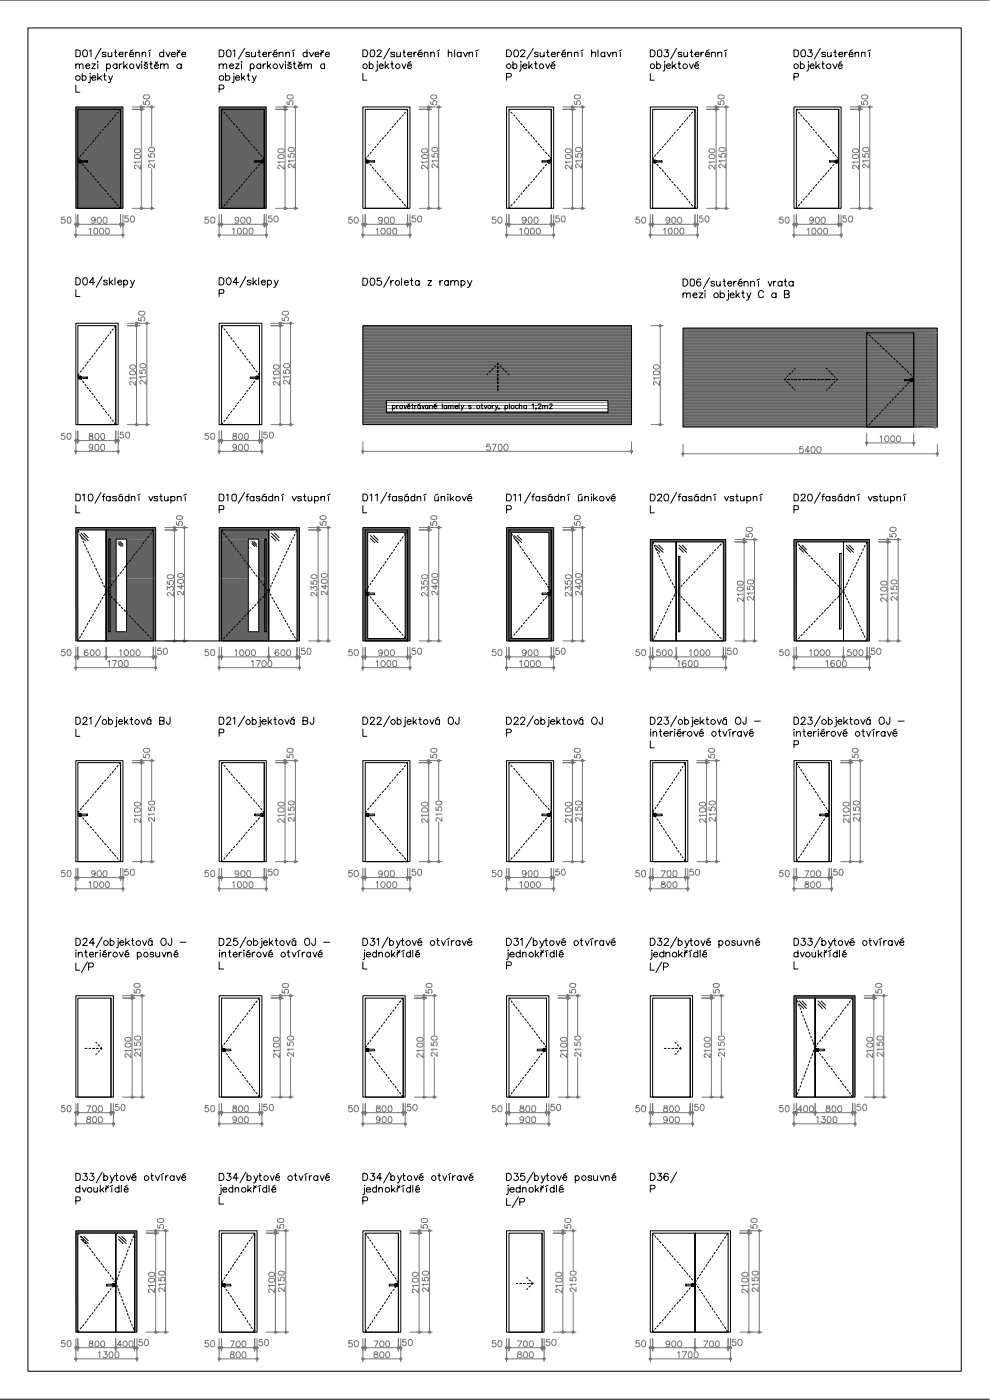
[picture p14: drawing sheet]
<svg xmlns="http://www.w3.org/2000/svg" width="210mm" height="297mm" viewBox="0 0 210 297" stroke-linecap="round" stroke-linejoin="round" font-family="sans-serif">
<g fill="#636363">
<path d="M16 111.9v.5h17v-.5zM22.5 112.4v2h10.5v-2z"/>
<path d="M26.8 114.4v8.4h6.2v-8.4zM22.5 114.4v8.4h2.1v-8.4z"/>
<path d="M26.8 122.8v11.2h6.2v-11.2zM22.5 122.8v11.2h2.1v-11.2zM22.5 134v2h10.5v-2zM16 112.4l.1 23.6h.4v-23.6z"/>
</g>
<g fill="#636363">
<path d="M26.8 119.9l-2.2 2.9z"/>
<path d="M24.6 127.6l2.2 2.4z"/>
</g>
<path d="M77 69.1v15.9h56.9v-15.9zM128.9 85v2.5h5v-2.5zM77 85v2.5h5v-2.5zM77 87.5v2.6h56.9v-2.6zM144.9 69.6v21h53.9v-21z" fill="#636466"/>
<path d="M16 22.7l.1 21.5h10l-.1-21.5zM46.5 22.7v21.5h10v-21.5z" fill="#636363"/>
<g fill="none" stroke="#808080" stroke-width=".21">
<path d="M77 69.5h56.9M77 70.2h56.9M77 70.8h56.9M77 71.5h56.9M77 72.1h56.9M77 72.7h56.9M77 73.3h56.9M77 74h56.9M77 74.6h56.9M77 75.3h56.9M77 75.9h56.9M77 76.5h56.9"/>
<path d="M77 77.1h56.9M77 77.8h56.9M77 78.4h56.9M77 79.1h56.9M77 79.7h56.9M144.9 70h53.9M144.9 70.7h53.9M144.9 71.3h53.9M144.9 72h53.9M144.9 72.6h53.9M144.9 73.2h53.9M144.9 73.8h53.9"/>
<path d="M144.9 74.5h53.9M144.9 75.1h53.9M144.9 75.8h53.9M144.9 76.4h53.9M144.9 77h53.9M144.9 77.6h53.9M144.9 78.3h53.9M144.9 78.9h53.9M144.9 79.6h53.9M77 80.3h56.9M77 80.9h56.9M77 81.6h56.9"/>
<path d="M77 82.2h56.9M77 82.9h56.9M77 83.5h56.9M77 84.2h56.9M77 84.8h56.9M77 85.4h56.9M77 86h56.9M77 86.7h56.9M77 87.3h56.9M77 88h56.9M77 88.6h56.9M77 89.2h56.9"/>
<path d="M77 89.8h56.9M144.9 80.2h53.9M144.9 80.9h53.9M144.9 81.4h53.9M144.9 82.1h53.9M144.9 82.7h53.9M144.9 83.4h53.9M144.9 84h53.9M144.9 84.7h53.9M144.9 85.3h53.9M144.9 85.9h53.9M144.9 86.5h53.9"/>
<path d="M144.9 87.2h53.9M144.9 87.8h53.9M144.9 88.5h53.9M144.9 89.1h53.9M144.9 89.7h53.9M144.9 90.3h53.9"/>
</g>
<g fill="#636363">
<path d="M137.9 114.5v.5h16v-.5zM153.4 115v21h.5v-21zM137.9 115v21h.5v-21zM168.3 114.5v.5h16v-.5zM183.9 115v21h.5l-.1-21zM168.3 115l.1 21h.5v-21zM168.3 211.2v.6h13.1v-.6zM180.8 211.8v20.9h.6v-20.9zM168.3 211.8l.1 20.9h.5v-20.9zM16 261.1v.5h13v-.5zM28.5 261.6v21h.5v-21zM16 261.6l.1 21h.4v-21zM46.5 111.9v.5h17v-.5zM46.5 112.4v2h10.5v-2z"/>
<path d="M54.9 114.4v8.4h2.1v-8.4zM46.5 114.4v8.4h6.2v-8.4z"/>
<path d="M54.9 122.8v11.2h2.1v-11.2zM46.5 122.8v11.2h6.2v-11.2zM63 112.4v23.6h.5v-23.6zM46.5 134v2h10.5v-2zM107.4 111.9v.5h10v-.5zM116.9 112.4v23.6h.5v-23.6zM107.4 112.4v23.6h.5v-23.6zM77 111.9v.5h10v-.5zM86.4 112.4v23.6h.6v-23.6zM77 112.4v23.6h.5v-23.6zM77.5 112.4v.5h8.9v-.5zM85.9 112.9v22.6h.5v-22.6zM77.5 112.9v23.1h8.9v-.5h-8.4v-22.6zM107.9 112.4v.5h9v-.5zM116.4 112.9v22.6h.5v-22.6zM107.9 112.9v23.1h9v-.5h-8.4v-22.6z"/>
</g>
<g fill="#636363">
<path d="M52.7 119.9l2.2 2.9z"/>
<path d="M54.9 127.6l-2.2 2.4z"/>
</g>
<path d="M169.7 268h28.2v17h-28.2z" fill="#fff"/>
<g fill="none" stroke="#000" stroke-width=".21">
<path d="M0 0h209.8M5.9 5.9h198v285h-198zM16.1 10.6a.81 .81 0 0 1 .9 .3v.2a.8 .8 0 0 1-.2 .9h-.7zM16.1 13.8a.45 .45 0 0 1 .7-.2v1M16.1 13.5v1.1M16.1 18v1.6h.8M16.8 13.8a.45 .45 0 0 1 .7-.2l.1 1M17.4 16.3l.1-.2a.5 .5 0 0 1 .7 .1 .5 .5 0 0 1-.1 .7 .5 .5 0 0 1-.7-.1M17.4 15.6v1.4M17.6 10.8a.47 .47 0 0 1 .4-.2 .47 .47 0 0 1 .5 .2v.6l-.1 .6h-.5a.77 .77 0 0 1-.3-1.2zM18.2 14h.8v-.2a.46 .46 0 0 0-.6-.1 .46 .46 0 0 0 0 .7 .46 .46 0 0 0 .6-.1M19 10.8l.3-.2v1.4"/>
<path d="M19.1 15.6l.1 .1h-.2zM19.1 16.1v1.2v.2h-.3M19.5 13.5h.7l-.7 1.1h.7M19.5 16.5h.8l-.1-.4a.49 .49 0 0 0-.7 .2 .49 .49 0 0 0 .2 .6 .49 .49 0 0 0 .6-.1M20.7 13.5v1.1M20.7 13v.2zM20.7 15.6v1.4M21.1 16.5l.5 .5M21.4 10.2l-1.2 2.3M21.5 16.1l-.8 .7M22 16.1h.4M22.2 15.6v1.2l.1 .2h.2"/>
<path d="M22.4 11.3v-.2h-.6l-.1 .2 .2 .2 .5 .1v.4h-.6l-.1-.1M22.6 13.8a.46 .46 0 0 1 .7-.1 .46 .46 0 0 1 0 .7 .46 .46 0 0 1-.7-.1M22.6 13.5v1.6M22.9 11.1v.9h.6l.2-.2M23 16.1l.5 .9 .4-.9M23.5 17l-.2 .5h-.4M23.7 11.1v.9M24.3 11.1h.4M24.5 10.6v1.2l.1 .2h.2M24.8 13.8a.46 .46 0 0 0-.7-.1 .46 .46 0 0 0 0 .7 .46 .46 0 0 0 .7-.1M24.8 13.5v1.1M25.2 11.5h.9v-.3a.49 .49 0 0 0-.7 0 .49 .49 0 0 0 0 .7 .49 .49 0 0 0 .7 0"/>
<path d="M25.3 13.5v1.1M25.9 13.5h-.2l-.4 .5M26.2 13v1.6M26.6 11.1v.9M26.6 14l.4 .6M27 13.5l-.8 .8M27.1 11.1h-.3l-.2 .4M27.5 11.5h.9a.47 .47 0 0 0-.7-.4 .47 .47 0 0 0-.2 .8l.2 .1h.5l.2-.1M28.2 10.6l-.6 .2M28.8 11.3l.2-.2h.5v.9M28.8 11.1v.9M28.9 13.5l.4 1.1 .4-1.1"/>
<path d="M30.1 13.5v1.1M30.1 13v.2zM30.1 11.3l.2-.2h.5l.1 .9M30.1 11.1v.9M30.6 13.1l.4 .3 .2-.3M31.3 13.8l-.2-.3-.5 .1v.2l.1 .2 .5 .1 .1 .2-.2 .3-.5-.1v-.2M31.7 13.5h.6M31.7 11.1v.9M32 13v1.5l.3 .1M32 10.6l-.5 .2M32.8 14h.8v-.2a.46 .46 0 0 0-.7-.1 .46 .46 0 0 0 0 .7 .46 .46 0 0 0 .7-.1M32.9 13.1l.3 .3 .2-.3"/>
<path d="M34 13.8l.4-.3 .4 .1v1M34 13.5v1.1M34.7 11.3a.48 .48 0 0 0-.7-.1 .48 .48 0 0 0 0 .7 .48 .48 0 0 0 .7 0M34.7 10.6v1.4M34.8 13.8a.55 .55 0 0 1 .8-.2v1M35.2 11.1l.4 .9 .5-.9M36.3 11.5h.9l-.1-.4a.5 .5 0 0 0-.7 .1 .5 .5 0 0 0 .1 .7 .5 .5 0 0 0 .7 0M37.6 10.7l.3 .2 .3-.2M37.6 11.1v.9M38.2 11.1h-.4l-.2 .4M38.4 13.8a.5 .5 0 0 0-.7-.1 .5 .5 0 0 0 0 .7 .5 .5 0 0 0 .7-.1M38.4 13.5v1.1"/>
<path d="M38.5 11.5h.9v-.3a.49 .49 0 0 0-.7 0 .49 .49 0 0 0 0 .7 .49 .49 0 0 0 .7 0M46.5 10.6h.5a.84 .84 0 0 1 .2 1.4h-.7zM46.5 18.9l.9-.1v-.7l-.9-.1v1.6M46.5 13.8a.55 .55 0 0 1 .7-.2l.1 1M46.5 13.5v1.1M47.3 13.8a.45 .45 0 0 1 .7-.2l.1 1M47.8 16.3a.51 .51 0 0 1 .8-.1 .51 .51 0 0 1 0 .7 .51 .51 0 0 1-.8-.1M47.8 15.6v1.4M48.1 10.8a.47 .47 0 0 1 .4-.2 .47 .47 0 0 1 .4 .2 .73 .73 0 0 1 .1 .9 .73 .73 0 0 1-.7 .3 1.15 1.15 0 0 1-.2-1.2zM48.7 14h.8a.45 .45 0 0 0-.6-.4 .45 .45 0 0 0-.1 .7 .36 .36 0 0 0 .6 .2l.1-.2M49.4 10.8l.4-.2v1.4M49.6 15.6l-.1 .1z"/>
<path d="M49.6 16.1v1.2l-.1 .2h-.3M50 16.5h.8l-.2-.4a.49 .49 0 0 0-.6 .2 .49 .49 0 0 0 .2 .6 .49 .49 0 0 0 .6-.1M50 13.5h.7l-.7 1.1h.7M51.2 13.5v1.1M51.2 15.6v1.4M51.2 13v.2zM51.5 16.5l.5 .5M51.9 16.1l-.7 .7M51.9 10.2l-1.4 2.3M52.4 16.1h.5M52.7 15.6v1.2v.2h.3M52.9 11.3l-.1-.2h-.6v.2l.2 .2 .4 .1v.4h-.6v-.1"/>
<path d="M53.1 13.8a.46 .46 0 0 1 .7-.1 .46 .46 0 0 1 0 .7 .46 .46 0 0 1-.7-.1M53.1 13.5v1.6M53.3 11.1l.1 .9h.5l.3-.2M53.5 16.1l.4 .9 .5-.9M53.9 17l-.1 .5h-.4M54.2 11.1v.9M54.7 11.1h.5M54.9 10.6v1.2l.1 .2h.3M55.3 13.8a.46 .46 0 0 0-.7-.1 .46 .46 0 0 0 0 .7 .46 .46 0 0 0 .7-.1M55.3 13.5v1.1M55.7 11.5h.9l-.1-.4a.5 .5 0 0 0-.7 .1 .5 .5 0 0 0 .1 .7 .5 .5 0 0 0 .7 0M55.8 13.5v1.1"/>
<path d="M56.4 13.5h-.3l-.3 .5M56.7 13v1.6M57 14l.5 .6M57 11.1v.9M57.4 13.5l-.7 .8M57.6 11.1h-.4l-.2 .4M57.9 11.5h.9v-.3a.49 .49 0 0 0-.7 0 .49 .49 0 0 0 0 .7 .49 .49 0 0 0 .7 0M58.7 10.6l-.6 .2M59.2 11.3l.2-.2h.5l.1 .9M59.2 11.1v.9M59.3 13.5l.4 1.1 .4-1.1M60.5 13v.2z"/>
<path d="M60.5 13.5v1.1M60.6 11.3l.2-.2h.5l.1 .9M60.6 11.1v.9M61.1 13.1l.4 .3 .2-.3M61.8 13.8a.52 .52 0 0 0-.8-.2v.3l.7 .2 .1 .2a.52 .52 0 0 1-.8 .2v-.2M62.2 11.1v.9M62.2 13.5h.5M62.4 13v1.3l.4 .3M62.5 10.6l-.5 .2M63.2 14h.9a.45 .45 0 0 0-.6-.4 .45 .45 0 0 0-.2 .7 .36 .36 0 0 0 .6 .2l.2-.2M63.3 13.1l.4 .3 .2-.3M64.5 13.8a.45 .45 0 0 1 .7-.2l.1 1"/>
<path d="M64.5 13.5v1.1M65.1 11.3l-.1-.2a.5 .5 0 0 0-.6 .1 .5 .5 0 0 0 0 .7 .5 .5 0 0 0 .7 0M65.1 10.6v1.4M65.3 13.8l.3-.3 .4 .1v1M65.6 11.1l.4 .9 .5-.9M66.8 11.5h.8l-.1-.4a.49 .49 0 0 0-.6 .2 .49 .49 0 0 0 .1 .6 .49 .49 0 0 0 .6 0M68.1 10.7l.2 .2 .4-.2M68.1 11.1v.9M68.7 11.1h-.4l-.2 .4M68.8 13.8a.46 .46 0 0 0-.7-.1 .46 .46 0 0 0 0 .7 .46 .46 0 0 0 .7-.1M68.8 13.5v1.1M69 11.5h.9l-.2-.4a.49 .49 0 0 0-.6 .2 .49 .49 0 0 0 .1 .6 .49 .49 0 0 0 .7 0"/>
<path d="M77 15.6v1.4h.8M77 10.6h.5a.84 .84 0 0 1 .2 1.4h-.7zM78.3 13.8a.46 .46 0 0 1 .7-.1 .46 .46 0 0 1 0 .7 .46 .46 0 0 1-.7-.1M78.3 13v1.6M78.7 10.7a.52 .52 0 0 1 .7 .1 .74 .74 0 0 1 .1 .9 .74 .74 0 0 1-.8 .3l-.2-.6zM80 13v.2zM80 10.9v-.1a.44 .44 0 0 1 .5-.2 .44 .44 0 0 1 .4 .4l-1 1h1M80 13.5v1.5l-.3 .1M80.4 14h.9a.45 .45 0 0 0-.6-.4 .45 .45 0 0 0-.2 .7 .36 .36 0 0 0 .6 .2l.2-.2M81.7 13v1.6M82 14l.5 .6M82.4 13.5l-.7 .8"/>
<path d="M82.6 10.2l-1.2 2.3M82.9 13.5h.5M83.1 13v1.3l.4 .3M83.7 11.3v-.2h-.7l-.1 .2 .2 .2 .6 .1v.4h-.7l-.1-.1M84.2 11.1v.9h.5l.2-.2M84.9 11.1v.9M85.3 13.5l.4 1.1 .4-1.1M85.5 11.1h.4M85.7 10.6v1.2l.1 .2h.2M86.4 14h.9a.47 .47 0 0 0-.7-.4 .47 .47 0 0 0-.2 .7 .47 .47 0 0 0 .5 .3 .47 .47 0 0 0 .4-.3M86.4 11.5h.9v-.3a.49 .49 0 0 0-.7 0 .49 .49 0 0 0 0 .7 .49 .49 0 0 0 .7 0M87.1 13l-.6 .4"/>
<path d="M87.8 11.1v.9M88.3 11.1h-.3l-.2 .4M88.6 11.5h1a.49 .49 0 0 0-.8-.3 .49 .49 0 0 0 .1 .8h.5l.2-.1M89.4 10.6l-.6 .2M90 11.3l.2-.2h.5l.1 .9M90 11.1v.9M91.4 11.3l.1-.2h.5l.1 .9M91.4 11.1v.9M93 11.1v.9M93.2 10.6l-.5 .2M95.1 11.3l.2-.2h.5v.9M95.1 10.6v1.4"/>
<path d="M96.4 10.6v1.4M97.8 11.3l-.1-.2a.5 .5 0 0 0-.7 .1 .5 .5 0 0 0 .1 .7 .5 .5 0 0 0 .7 0M97.8 11.1v.9M98.3 11.1l.4 .9 .4-.9M99.5 11.3l.2-.2h.5v.9M99.5 11.1v.9M101.1 11.1v.9M101.4 10.6l-.6 .2M107.4 16.3h.9l.2-.2-.1-.4-1-.1v1.4M107.4 10.6h.5a.75 .75 0 0 1 .6 .7 .75 .75 0 0 1-.6 .7h-.5zM108.8 13.8a.46 .46 0 0 1 .7-.1 .46 .46 0 0 1 0 .7 .46 .46 0 0 1-.7-.1M108.8 13v1.6"/>
<path d="M109.1 10.7a.55 .55 0 0 1 .8 .1 .74 .74 0 0 1 0 .9 .74 .74 0 0 1-.8 .3l-.1-.6zM110.4 10.9a.47 .47 0 0 1 .5-.3 .47 .47 0 0 1 .4 .4l-.9 1h.9M110.5 13v.2zM110.5 13.5v1.2l-.2 .4h-.1M110.8 14h1a.48 .48 0 0 0-.7-.3 .48 .48 0 0 0-.2 .6 .48 .48 0 0 0 .7 .2l.2-.2M112.2 13v1.6M112.4 14l.5 .6M112.9 13.5l-.7 .8M113.1 10.2l-1.3 2.3M113.4 13.5h.5M113.6 13v1.5l.4 .1M114.1 11.3l-.1-.2h-.5v.3l.5 .2 .1 .3-.1 .1h-.5l-.1-.1"/>
<path d="M114.6 11.1v.9h.5l.3-.2M115.4 11.1v.9M115.7 13.5l.5 1.1 .4-1.1M115.9 11.1h.5M116.2 10.6v1.2v.2h.3M116.8 14h.9v-.2a.46 .46 0 0 0-.7-.1 .46 .46 0 0 0 0 .7 .46 .46 0 0 0 .7-.1M116.9 11.5h.9l-.1-.4a.5 .5 0 0 0-.7 .1 .5 .5 0 0 0 .1 .7 .5 .5 0 0 0 .7 0M117.6 13l-.6 .4M118.2 11.1v.9M118.8 11.1h-.4l-.2 .4M119.1 11.5h.9v-.3a.49 .49 0 0 0-.7 0 .49 .49 0 0 0 0 .7 .49 .49 0 0 0 .7 0M119.9 10.6l-.6 .2"/>
<path d="M120.4 11.3l.2-.2h.6v.9M120.4 11.1v.9M121.8 11.3l.2-.2h.5l.1 .9M121.8 11.1v.9M123.4 11.1v.9M123.7 10.6l-.5 .2M125.5 11.3l.2-.2h.5l.1 .9M125.5 10.6v1.4M126.8 10.6v1.4M128.3 11.3l-.1-.2a.5 .5 0 0 0-.7 .1 .5 .5 0 0 0 .1 .7 .5 .5 0 0 0 .7 0M128.3 11.1v.9M128.8 11.1l.4 .9 .4-.9"/>
<path d="M130 11.3l.1-.2h.5l.1 .9M130 11.1v.9M131.6 11.1v.9M131.8 10.6l-.5 .2M137.9 10.6h.5a.75 .75 0 0 1 .6 .7 .75 .75 0 0 1-.6 .7h-.5zM137.9 15.6v1.4h.9M139.3 13.8a.46 .46 0 0 1 .7-.1 .46 .46 0 0 1 0 .7 .46 .46 0 0 1-.7-.1M139.3 13v1.6M139.4 10.8a.48 .48 0 0 1 .9 0l.1 .6-.2 .6h-.6l-.2-.2zM141 13v.2zM141 10.6h.7l-.4 .5a.47 .47 0 0 1 .5 .5 .47 .47 0 0 1-.6 .4h-.2l-.2-.2M141 13.5v1.2l-.2 .4h-.2"/>
<path d="M141.3 14h.9v-.2a.46 .46 0 0 0-.7-.1 .46 .46 0 0 0 0 .7 .46 .46 0 0 0 .7-.1M142.6 13v1.6M142.9 14l.5 .6M143.3 13.5l-.7 .8M143.5 10.2l-1.3 2.3M143.8 13.5h.6M144 13v1.3l.4 .3M144.6 11.3l-.1-.2h-.6l-.1 .2 .2 .2 .5 .1v.4h-.6l-.1-.1M145 11.1l.1 .9h.5l.2-.2M145.8 11.1v.9M146.2 13.5l.4 1.1 .5-1.1M146.4 11.1h.5"/>
<path d="M146.6 10.6v1.2l.1 .2h.3M147.3 14h.9l-.1-.3a.46 .46 0 0 0-.7 .1 .46 .46 0 0 0 .1 .6 .46 .46 0 0 0 .7-.1M147.4 11.5h.9l-.2-.4a.49 .49 0 0 0-.6 .2 .49 .49 0 0 0 .1 .6 .49 .49 0 0 0 .7 0M148.1 13l-.6 .4M148.7 11.1v.9M149.3 11.1h-.4l-.2 .4M149.6 11.5h.9l-.1-.4a.5 .5 0 0 0-.7 .1 .5 .5 0 0 0 .1 .7 .5 .5 0 0 0 .7 0M150.4 10.6l-.6 .2M150.9 11.3l.2-.2h.5l.1 .9M150.9 11.1v.9M152.2 11.3l.3-.2h.5l.1 .9M152.2 11.1v.9"/>
<path d="M153.9 11.1v.9M154.2 10.6l-.6 .2M168.4 10.6h.5a.8 .8 0 0 1 .5 .7 .8 .8 0 0 1-.5 .7h-.5zM168.4 16.3h.8l.1-.6-.9-.1v1.4M169.8 13.8a.46 .46 0 0 1 .7-.1 .46 .46 0 0 1 0 .7 .46 .46 0 0 1-.7-.1M169.8 13v1.6M169.9 10.8a.47 .47 0 0 1 .4-.2 .47 .47 0 0 1 .5 .2l.1 .6-.2 .6h-.4a.77 .77 0 0 1-.4-1.2zM171.4 10.6h.8l-.4 .5a.51 .51 0 0 1 .4 .8 .51 .51 0 0 1-.9-.1M171.4 13.5v1.2v.3l-.3 .1M171.5 13v.2zM171.8 14h.8v-.3a.46 .46 0 0 0-.7 .1 .46 .46 0 0 0 .1 .6 .46 .46 0 0 0 .6-.1M173.1 13v1.6"/>
<path d="M173.4 14l.5 .6M173.8 13.5l-.7 .8M174 10.2l-1.3 2.3M174.3 13.5h.5M174.5 13v1.3l.3 .3M175.1 11.3l-.1-.2h-.7v.3l.7 .2 .1 .2-.1 .2h-.7v-.1M175.5 11.1l.1 .9h.5l.2-.2M176.3 11.1v.9M176.6 13.5l.5 1.1 .4-1.1M176.9 11.1h.5M177.1 10.6v1.4h.4M177.8 14h.8v-.2a.46 .46 0 0 0-.6-.1 .46 .46 0 0 0 0 .7 .46 .46 0 0 0 .6-.1"/>
<path d="M177.9 11.5h.8l-.1-.4a.49 .49 0 0 0-.7 .2 .49 .49 0 0 0 .2 .6 .49 .49 0 0 0 .6 0M178.5 13l-.5 .4M179.2 11.1v.9M179.7 11.1h-.4l-.1 .4M180.1 11.5h.8l-.1-.4a.49 .49 0 0 0-.7 .2 .49 .49 0 0 0 .2 .6 .49 .49 0 0 0 .6 0M180.8 10.6l-.5 .2M181.4 11.3l.2-.2h.5v.9M181.4 11.1v.9M182.7 11.3l.3-.2h.5v.9M182.7 11.1v.9M184.4 11.1v.9M184.7 10.6l-.6 .2"/>
<path d="M16.1 22.7h10v21.5h-10zM16.5 23.2h9.1v21h-9.1zM16.8 33.4l-.3 .3 .3 .3M16.9 34.1h1.6v.3h-1.7l.1-.2M17 34.3l.3 .2M17.3 34.1l-.5-.1-.2 .3 .2 .3 .5-.1M17.3 32.9l-.3 .3M17.5 34.9l.3 .2M17.8 32.3l-.3 .3M18 35.5l.3 .3M18.3 31.7l-.3 .2M18.5 36.1l.3 .3"/>
<path d="M18.8 31.1l-.3 .2M19.1 36.7l.3 .3M19.4 30.5l-.3 .2M19.6 37.3l.3 .3M19.9 29.8l-.3 .3M20.2 37.9l.2 .3M20.4 29.2l-.2 .3M20.7 38.5l.2 .3M20.9 28.6l-.2 .4M21.2 39.1l.2 .4M21.4 28l-.2 .3M21.7 39.7l.2 .3"/>
<path d="M21.9 27.4l-.2 .3M22.5 26.8l-.3 .3M23 26.2l-.2 .3M23.5 25.6l-.2 .3M24 25l-.2 .3M24.6 24.4l-.3 .2M25.1 23.8l-.3 .2M25.3 23.5l.3-.3v21l-.3-.3M46.5 22.7h10v21.5h-10zM47 23.2h9v21h-9zM47 23.2l.2 .3M47.5 23.8l.3 .2"/>
<path d="M48 24.4l.3 .2M48.5 25l.3 .3M49 25.6l.3 .3M49.5 26.2l.3 .3M50.1 26.8l.3 .3M50.6 27.4l.3 .3M50.9 39.7l-.3 .3M51.1 28l.3 .3M51.4 39.1l-.3 .4M51.6 28.6l.3 .4M51.9 38.5l-.3 .3M52.2 29.2l.2 .3"/>
<path d="M52.4 37.9l-.2 .3M52.7 29.8l.2 .3M52.9 37.3l-.2 .3M53.2 30.5l.2 .2M53.4 36.7l-.2 .3M53.8 31.1l.2 .2M54 34.1v.3M54 36.1l-.2 .3M54.1 34.1h1.5M54.3 31.7l.2 .2M54.5 35.5l-.2 .3M54.8 32.3l.2 .3"/>
<path d="M55 34.9l-.2 .2M55.3 34.1l.4-.1 .3 .3-.3 .3-.4-.1M55.3 32.9l.2 .3M55.5 34.3l-.2 .2M55.6 34.2l.1 .2h-1.6M55.8 33.4l.2 .3-.2 .3M56 23.2v21M77 22.7h10v21.5h-10zM77.5 23.2h8.9v21h-8.9zM77.7 33.4l-.2 .3 .2 .3M77.9 34.1h1.5v.3h-1.6l.1-.2M78 34.3l.2 .2"/>
<path d="M78.2 32.9l-.2 .3M78.2 34.1l-.4-.1-.2 .3 .2 .3 .4-.1M78.5 34.9l.2 .2M78.7 32.3l-.2 .3M79 35.5l.2 .3M79.2 31.7l-.2 .2M79.4 34.4h.1M79.5 36.1l.3 .3M79.8 31.1l-.3 .2M80 36.7l.3 .3M80.3 30.5l-.3 .2M80.5 37.3l.3 .3"/>
<path d="M80.8 29.8l-.3 .3M81 37.9l.4 .3M81.4 29.2l-.4 .3M81.6 38.5l.3 .3M81.9 28.6l-.3 .4M82.1 39.1l.3 .4M82.4 28l-.3 .3M82.6 39.7l.3 .3M82.9 27.4l-.3 .3M83.4 26.8l-.3 .3M83.9 26.2l-.2 .3M84.4 25.6l-.2 .3"/>
<path d="M85 25l-.3 .3M85.5 24.4l-.2 .2M86 23.8l-.2 .2M86.3 23.5l.1-.3v21l-.1-.3M107.4 22.7h10v21.5h-10zM107.9 23.2h9v21h-9zM108 23.2l.1 .3M108.4 23.8l.2 .2M109 24.4l.2 .2M109.5 25l.2 .3M110 25.6l.2 .3M110.5 26.2l.2 .3"/>
<path d="M111 26.8l.3 .3M111.5 27.4l.3 .3M111.8 39.7l-.3 .3M112 28l.3 .3M112.3 39.1l-.3 .4M112.6 28.6l.3 .4M112.9 38.5l-.3 .3M113.1 29.2l.3 .3M113.4 37.9l-.3 .3M113.6 29.8l.3 .3M113.9 37.3l-.3 .3M114.1 30.5l.3 .2"/>
<path d="M114.4 36.7l-.3 .3M114.6 31.1l.3 .2M114.9 36.1l-.3 .3M115 34.4h.1M115.1 31.7l.3 .2M115.4 35.5l-.3 .3M115.7 32.3l.3 .3M116 34.9l-.3 .2M116.2 34.1l.4-.1 .2 .3-.2 .3-.4-.1M116.2 32.9l.3 .3M116.5 34.1h-1.5v.3h1.6l-.1-.2M116.5 34.3l-.3 .2"/>
<path d="M116.8 33.4l.1 .3-.1 .3M116.9 23.2v21M137.9 22.7h10v21.5h-10zM138.4 23.2h9v21h-9zM138.6 33.4l-.2 .3 .2 .3M138.9 34.3l.2 .2M138.9 34.1h1.5v.3h-1.6l.1-.2M139.1 32.9l-.2 .3M139.2 34.1l-.4-.1-.3 .3 .3 .3 .4-.1M139.4 34.9l.2 .2M139.6 32.3l-.2 .3M139.9 35.5l.3 .3"/>
<path d="M140.2 31.7l-.3 .2M140.4 34.4h.1M140.5 36.1l.2 .3M140.7 31.1l-.2 .2M141 36.7l.2 .3M141.2 30.5l-.2 .2M141.5 37.3l.2 .3M141.7 29.8l-.2 .3M142 37.9l.2 .3M142.2 29.2l-.2 .3M142.5 38.5l.2 .3M142.7 28.6l-.2 .4"/>
<path d="M143 39.1l.3 .4M143.3 28l-.3 .3M143.6 39.7l.2 .3M143.8 27.4l-.2 .3M144.4 26.8l-.3 .3M144.9 26.2l-.3 .3M145.4 25.6l-.3 .3M145.9 25l-.3 .3M146.4 24.4l-.3 .2M146.9 23.8l-.3 .2M147.2 23.5l.2-.3v21l-.2-.3M168.4 22.7h10v21.5h-10z"/>
<path d="M168.9 23.2h9v21h-9zM168.9 23.2l.2 .3M169.3 23.8l.3 .2M169.8 24.4l.3 .2M170.3 25l.3 .3M170.9 25.6l.3 .3M171.4 26.2l.3 .3M172 26.8l.2 .3M172.5 27.4l.2 .3M172.7 39.7l-.2 .3M173 28l.2 .3M173.2 39.1l-.2 .4"/>
<path d="M173.5 28.6l.2 .4M173.7 38.5l-.2 .3M174 29.2l.2 .3M174.2 37.9l-.2 .3M174.5 29.8l.3 .3M174.8 37.3l-.3 .3M175.1 30.5l.2 .2M175.3 36.7l-.2 .3M175.6 31.1l.3 .2M175.9 36.1l-.3 .3M175.9 34.4h.1M176.1 31.7l.3 .2"/>
<path d="M176.4 35.5l-.3 .3M176.6 32.3l.3 .3M176.9 34.9l-.3 .2M177.1 34.1l.4-.1 .3 .3-.3 .3-.4-.1M177.1 32.9l.3 .3M177.4 34.3l-.3 .2M177.5 34.1h-1.6v.3h1.6v-.2M177.6 33.4l.3 .3-.3 .3M177.9 23.2v21M16.1 58.9a.81 .81 0 0 1 .9 .4v.6a.55 .55 0 0 1-.5 .6h-.4zM17.8 59a.45 .45 0 0 1 .7 .2v.6l-.1 .6h-.6a1.02 1.02 0 0 1 0-1.4zM20.1 59.9h-1.1l.7-1v1.6"/>
<path d="M21.7 58.7l-1.3 2.3M22.2 40.3l.3 .3M22.8 59.6l-.4-.2-.4 .1v.3l.7 .2 .1 .2a.52 .52 0 0 1-.8 .2v-.2M22.8 41l.2 .2M23.2 58.9v1.6M23.3 41.6l.2 .2M23.5 59.9l.5 .6M23.8 42.2l.2 .2M23.9 59.4l-.7 .7M24.3 42.8l.3 .3M24.4 58.9v1.6M24.8 43.3l.3 .4"/>
<path d="M25 59.9h.8l-.1-.3a.46 .46 0 0 0-.6 .1 .46 .46 0 0 0 .1 .6 .46 .46 0 0 0 .6-.1M26.2 59.6a.48 .48 0 0 1 .7 0 .48 .48 0 0 1 0 .7 .48 .48 0 0 1-.7-.1M26.2 59.4v1.6M27.7 59.4l.4 1.1 .4-1.1M46.5 58.9h.5a.82 .82 0 0 1 .5 .8 .82 .82 0 0 1-.5 .8h-.5zM47.2 43.9l-.2 .3M47.8 43.3l-.3 .4M48.1 59.2a.47 .47 0 0 1 .4-.3 .47 .47 0 0 1 .4 .3 .82 .82 0 0 1-.5 1.3l-.1-.1a1.15 1.15 0 0 1-.2-1.2zM48.3 42.8l-.3 .3M48.8 42.2l-.3 .2M49.3 41.6l-.3 .2M49.8 41l-.3 .2"/>
<path d="M50.4 40.3l-.3 .3M50.5 59.9h-1.1l.7-1v1.6M52.2 58.7l-1.3 2.3M53.3 59.6l-.4-.2-.5 .2 .9 .6a.47 .47 0 0 1-.5 .3 .47 .47 0 0 1-.4-.3M53.7 58.9v1.6M53.9 59.9l.5 .6M54.4 59.4l-.7 .7M54.9 58.9v1.6M55.5 59.9h.8l-.2-.4a.47 .47 0 0 0-.6 .2 .47 .47 0 0 0 .2 .6 .47 .47 0 0 0 .6-.1M56.7 59.6a.48 .48 0 0 1 .7 0 .48 .48 0 0 1 0 .7 .48 .48 0 0 1-.7-.1M56.7 59.4v1.6M58.2 59.4l.4 1.1 .4-1.1"/>
<path d="M77 59h.5a.82 .82 0 0 1 .5 .8 .82 .82 0 0 1-.5 .7h-.5zM78.7 59.1a.52 .52 0 0 1 .7 .2 .74 .74 0 0 1 .1 .8 .74 .74 0 0 1-.8 .4l-.2-.6zM80.8 59h-.8v.6a.54 .54 0 0 1 .8 0 .54 .54 0 0 1-.1 .8 .54 .54 0 0 1-.8-.2M82.6 58.7l-1.2 2.3M82.9 59.5v1M83.1 40.3l.3 .3M83.5 59.5l-.5 .2-.1 .2M83.7 41l.2 .2M84.2 41.6l.2 .2M84.7 42.2l.3 .2M85.2 59v1.5M85.3 42.8l.2 .3"/>
<path d="M85.8 59.9h.8l-.1-.3a.48 .48 0 0 0-.6 .1 .48 .48 0 0 0 0 .7 .48 .48 0 0 0 .7-.1M85.8 43.3l.2 .4M87 59.5h.5M87.3 59v1.5h.3M88.9 59.7a.48 .48 0 0 0-.7-.1 .48 .48 0 0 0 0 .7 .48 .48 0 0 0 .7 0M88.9 59.5v1M90.8 59.5h.7l-.7 1h.7M93.3 59.5v1M93.9 59.5l-.5 .2-.1 .2M95.1 59.7a.48 .48 0 0 0-.7-.1 .48 .48 0 0 0 0 .7 .48 .48 0 0 0 .7 0M95.1 59.5v1M95.6 59.8a.55 .55 0 0 1 .8-.2v.9"/>
<path d="M95.6 59.5v1M96.4 59.8a.45 .45 0 0 1 .7-.2l.1 .9M97.8 59.7a.48 .48 0 0 1 .7-.1 .48 .48 0 0 1 0 .7 .48 .48 0 0 1-.7 0M97.8 59.5v1.5M99.1 59.5l.6 1 .4-1M108.1 43.9l-.1 .3M108.6 43.3l-.2 .4M109.2 42.8l-.2 .3M109.7 42.2l-.2 .2M110.2 41.6l-.2 .2M110.7 41l-.2 .2M111.3 40.3l-.3 .3"/>
<path d="M144.1 40.3l.3 .3M144.6 41l.3 .2M144.9 59.2h.5a.82 .82 0 0 1 .5 .7 .82 .82 0 0 1-.5 .8h-.5zM145.1 41.6l.3 .2M145.6 42.2l.3 .2M146.1 42.8l.3 .3M146.4 59.4a.48 .48 0 0 1 .8 0l.1 .6-.1 .6-.4 .1a.61 .61 0 0 1-.4-.8zM146.6 43.3l.3 .4M148.6 59.4v-.1a.52 .52 0 0 0-.8 .1 .78 .78 0 0 0 .5 1.3 .47 .47 0 0 0 .4-.5 .47 .47 0 0 0-.5-.4 .47 .47 0 0 0-.5 .4M150.5 58.9l-1.3 2.3M151.6 59.9l-.3-.2-.5 .2 .2 .2 .6 .3-.1 .2-.5 .1-.2-.2M152 59.7l.1 .9 .3 .1 .3-.3"/>
<path d="M152.7 59.7v1M153.3 59.7h.5M153.6 59.2v1.2l.1 .2 .2 .1M155.6 59.7v1M156.2 59.7l-.5 .2-.1 .2M157.3 59.2l-.6 .2M157.8 59.9l.4-.2 .4 .1 .1 .9M157.8 59.7v1M159.2 59.9a.55 .55 0 0 1 .7-.1l.1 .9M159.2 59.7v1M160.9 59.7v1M161.1 59.2l-.6 .2"/>
<path d="M162.9 59.7l.4 1 .4-1M164.1 59.7v1M164.6 59.7l-.5 .2v.2M165.9 59.9a.48 .48 0 0 0-.7-.1 .48 .48 0 0 0 0 .7 .48 .48 0 0 0 .7 0M165.9 59.7v1M166.4 59.7h.5M166.5 59.2v1.2l.1 .2 .3 .1M168.2 59.9a.51 .51 0 0 0-.7-.1 .51 .51 0 0 0 0 .7 .51 .51 0 0 0 .7 0M168.2 59.7v1M169.1 43.9l-.2 .3M169.6 43.3l-.3 .4M170.1 42.8l-.3 .3"/>
<path d="M170.6 42.2l-.3 .2M171.2 41.6l-.3 .2M171.7 41l-.3 .2M172.2 40.3l-.2 .3M16.1 68.6h9v21.5h-9zM16.1 61.5v1.4h.8M16.5 69.1h8.1v21h-8.1zM16.8 79.2l-.3 .4 .3 .3M17.3 79.9l-.5-.1-.2 .3 .2 .3 .5-.1M17.3 78.7l-.3 .2M17.8 78l-.3 .3M18.3 77.4l-.3 .2"/>
<path d="M18.7 76.7l-.2 .3M19.2 76.1l-.2 .3M19.7 75.4l-.2 .4M20.2 74.8l-.2 .3M20.7 74.2l-.3 .3M21.2 73.6l-.3 .2M21.7 72.9l-.3 .3M22.1 72.3l-.3 .3M22.6 71.6l-.2 .4M23.1 71l-.2 .3M23.5 70.4l-.1 .3M24 69.8l-.2 .2"/>
<path d="M24.3 69.4l.3-.3v21l-.3-.4M28.1 60.5l-.2 .5h-.3M46.5 68.6h9v21.5h-9zM46.5 62.2l.9-.1v-.6h-.9v1.4M47 69.1h8v21h-8zM47 69.1l.2 .3M47.5 69.8l.3 .2M48 70.4l.3 .3M48.4 71l.3 .3M48.9 71.6l.3 .4M49.4 72.3l.3 .3M50 72.9l.1 .3"/>
<path d="M50.4 73.6l.2 .2M50.9 74.2l.2 .3M51.4 74.8l.2 .3M51.9 75.4l.2 .4M52.3 76.1l.3 .3M52.8 76.7l.3 .3M53.3 77.4l.3 .2M53.8 78l.2 .3M54.3 79.9l.4-.1 .2 .3-.2 .3-.4-.1M54.3 78.7l.2 .2M54.8 79.2l.2 .4-.2 .3M55 69.1v21"/>
<path d="M58.6 60.5l-.3 .5h-.2M77 69.1h56.9v21h-56.9zM99.7 60.5l-.3 .5h-.3M103.5 79.3l-.2 .2M104.1 78.7l-.4 .3M104.6 78.1l-.3 .4M105.2 77.6l-.3 .3M105.4 77.3l.2-.2v.3v-.3l.1 .2M105.6 77.8v.3M105.6 78.6v.4M105.6 79.4v.4M106.1 77.6l.2 .3"/>
<path d="M106.6 78.1l.3 .4M107.2 78.7l.2 .3M107.8 79.3l.1 .2M144.9 62.5l.1-.3 .5-.1 .1 .4v.7M144.9 62.1v1.1M144.9 69.6h53.9v21h-53.9zM145.6 62.5l.4-.4 .4 .1v1M147 62.6h.8l-.1-.3a.48 .48 0 0 0-.6 .1 .48 .48 0 0 0 .1 .7 .48 .48 0 0 0 .6-.1M148.3 62.1h.8l-.8 1.1h.8M149.5 61.6v.2zM149.5 62.1v1.1M152.7 62.4a.52 .52 0 0 1 .8-.1 .52 .52 0 0 1 0 .8 .52 .52 0 0 1-.8-.1"/>
<path d="M152.7 61.6v1.6M154.3 60.1h.9l-.2-.3a.47 .47 0 0 0-.6 .2 .47 .47 0 0 0 .2 .6 .47 .47 0 0 0 .6-.1M154.5 62.1v1.3l-.4 .3M154.5 61.6v.2zM154.9 62.6l.8-.1a.48 .48 0 0 0-.7-.3 .48 .48 0 0 0-.1 .8l.3 .2 .5-.2M156.1 61.6v1.6M156.4 62.6l.5 .6M156.5 60.1h.9l-.1-.2a.46 .46 0 0 0-.7 0 .46 .46 0 0 0 .1 .7 .46 .46 0 0 0 .7-.1M156.8 62.1l-.7 .8M157.3 62.1h.5M157.6 61.6v1.3l.3 .3M158.4 62.1l.4 1.1 .5-1.1"/>
<path d="M158.8 63.2l-.2 .5h-.3M161.9 62.1a.52 .52 0 0 0-.6-.5 .52 .52 0 0 0-.4 .6 .65 .65 0 0 0 .2 .8 .65 .65 0 0 0 .8 0v-.2M164.6 62.4a.52 .52 0 0 0-.8-.1 .52 .52 0 0 0 0 .8 .52 .52 0 0 0 .8-.1M164.6 62.1v1.1M166.4 62.4l.9-.1v-.6l-.3-.1h-.6v1.6l.9-.1 .1-.4-.4-.3M167.1 79.8l-.3 .2M167.6 79.2l-.2 .3M168.2 78.7l-.2 .2M168.7 78.1l-.2 .2M175.3 78.1l.1 .2M175.8 78.7l.2 .2M176.3 79.2l.3 .3"/>
<path d="M176.9 79.8l.2 .2M183.8 70.6h10v20h-10zM183.8 70.6l.3 .2M184.3 71l.4 .4M184.9 71.6l.3 .3M185.5 72.1l.3 .4M186.1 72.7l.3 .3M186.7 73.2l.2 .4M187.2 73.8l.3 .3M187.8 74.3l.3 .4M188.4 74.9l.3 .3M189 75.4l.2 .4"/>
<path d="M189.6 76l.2 .3M190.2 76.5l.2 .4M190.8 77.1l.2 .3M191.3 77.6l.3 .4M191.9 78.2l.3 .3M192.4 78.7l.3 .4M193 79.3l.3 .3M193.6 79.8l.2 .3-.2 .2M193.8 70.6v20M16.9 80.2l-.1-.2h1.7v.3h-1.6M17 80.2l.3 .3M17.5 80.9l.3 .3"/>
<path d="M18 81.5l.3 .3M18.5 82.1l.2 .4M19 82.8l.2 .3M19.5 83.4l.2 .3M20 84.1l.2 .2M20.4 84.7l.3 .3M20.9 85.3l.3 .3M21.4 85.9l.3 .4M21.8 86.6l.3 .3M22.4 87.2l.2 .3M22.9 87.9l.2 .2M23.4 88.5l.1 .3"/>
<path d="M23.8 89.2l.2 .2M47.2 89.7l-.2 .4M47.8 89.2l-.3 .2M48.3 88.5l-.3 .3M48.7 87.9l-.3 .2M49.2 87.2l-.3 .3M49.7 86.6l-.3 .3M50.1 85.9l-.1 .4M50.6 85.3l-.2 .3M51.1 84.7l-.2 .3M51.6 84.1l-.2 .2M52.1 83.4l-.2 .3"/>
<path d="M52.6 82.8l-.3 .3M53.1 80.3h.1M53.1 82.1l-.3 .4M53.6 81.5l-.3 .3M54 80.9l-.2 .3M54.5 80.2l-.2 .3M54.6 80.2l.1-.2h-1.6v.3h1.5M82 85h46.9v2.5h-46.9zM83.2 86.1a.34 .34 0 0 1 .5 0 .34 .34 0 0 1 0 .5 .34 .34 0 0 1-.5-.1M83.2 86v1M84.2 86v.7M84.5 86h-.3v.3"/>
<path d="M85.7 86l.2 .7 .3-.7M86.4 86.3l.6-.1a.31 .31 0 0 0-.5-.1 .31 .31 0 0 0-.1 .4l.3 .2 .3-.2M86.5 85.7l.2 .2 .2-.2M87.3 86h.3M87.5 85.7v.9l.1 .1M88 86v.7M88.3 86h-.2l-.1 .3M89.1 85.7l-.5 .2M89.2 86.1a.34 .34 0 0 0-.5 0 .34 .34 0 0 0 0 .5 .34 .34 0 0 0 .5-.1M89.2 86v.7M89.5 86l.2 .7 .3-.7M90.8 86.1a.3 .3 0 0 0-.5 0 .3 .3 0 0 0 0 .4 .3 .3 0 0 0 .5 0"/>
<path d="M90.8 86v.7M91.1 86.2l.2-.2h.3l.1 .7M91.1 86v.7M92 86.3h.6l-.1-.3a.34 .34 0 0 0-.4 .1 .34 .34 0 0 0 .1 .5 .34 .34 0 0 0 .4-.1M92.5 85.7l-.4 .2M93.8 85.7v1M94.7 86.1a.34 .34 0 0 0-.4 0 .34 .34 0 0 0 0 .5 .34 .34 0 0 0 .4-.1M94.7 86v.7M95.1 86.2l.1-.2h.4v.7M95.1 86v.7M95.6 86.2l.2-.2h.3v.7M96.5 86.3h.6a.31 .31 0 0 0-.5-.2 .31 .31 0 0 0 .1 .5l.2 .1 .2-.2"/>
<path d="M97.4 85.7v1M97.8 86l.2 .7 .4-.7M98 86.7l-.2 .3M99.9 86.1h-.5l.1 .2 .4 .1v.2l-.3 .1-.2-.2M102 86h.4M102.2 85.7v.9l.2 .1M102.7 86l.3 .7 .3-.7M104.4 86v.7M104.7 86h-.2l-.1 .3M105.1 86l.2 .7 .3-.7M105.3 86.7l-.1 .3h-.2M105.6 80.2v.4"/>
<path d="M105.6 80.9v.5M105.6 81.8v.4M105.6 82.5v.3M105.8 86.6l-.1 .3M107.1 86.1a.34 .34 0 0 1 .5 0 .34 .34 0 0 1 0 .5 .34 .34 0 0 1-.5-.1M107.1 86v1M108 85.7v1M109.9 86.1a.34 .34 0 0 0-.5 0 .34 .34 0 0 0 0 .5 .34 .34 0 0 0 .5-.1M110.2 86.2l.1-.2h.4v.7M110.2 85.7v1M111.7 86.1a.34 .34 0 0 0-.5 0 .34 .34 0 0 0 0 .5 .34 .34 0 0 0 .5-.1M111.7 86v.7"/>
<path d="M112.9 85.9l.2-.2v1M113.7 86.6l-.1 .3M114.1 85.9a.3 .3 0 0 1 .4-.2 .3 .3 0 0 1 .2 .3l-.6 .7h.7M115.1 86.2l.1-.2h.4v.7M115.1 86v.7M115.6 86.2l.1-.2h.4l.1 .7M116.6 85.9l.1-.2 .4 .1-.1 .4-.5 .5h.7M166.5 80.3l-.1 .2 .1 .1M166.8 80.9l.3 .3M167 80.5h.4M167.4 81.4l.2 .4M167.8 80.5h.3"/>
<path d="M168 82l.2 .4M168.5 82.6l.2 .2M168.6 80.5h.4M169.3 80.5h.5M170.2 80.5h.4M170.9 80.5h.5M171.8 80.5h.4M172.6 80.5h.4M173.4 80.5h.4M174.2 80.5h.4M175 80.5h.4M175.4 82.6l-.1 .2"/>
<path d="M175.8 80.5h.4M176 82l-.2 .4M176.6 80.5h.4M176.6 81.4l-.3 .4M177.1 80.9l-.2 .3M177.5 80.3l.1 .2h-.2h.2l-.1 .1M184 90.4l-.2 .2M184.6 89.8l-.3 .3M185.1 89.2l-.3 .3M185.7 88.6l-.3 .4M186.2 88.1l-.3 .3M186.8 87.5l-.3 .3"/>
<path d="M187.3 87l-.3 .2M187.9 86.4l-.3 .2M188.4 85.8l-.3 .2M189 85.2l-.3 .3M189.5 84.6l-.3 .3M190.1 84l-.3 .3M190.6 83.5l-.3 .2M191.2 82.9l-.3 .2M191.7 82.3l-.3 .2M191.9 80.8h.1M192.3 81.7l-.3 .3M192.8 81.1l-.3 .3"/>
<path d="M193 80.4l.5-.1 .2 .3-.2 .3-.5-.1M193.4 80.5v.2M193.4 80.5h-1.5v.3h1.5M193.4 80.5l-.3 .4M16.1 104.8a.81 .81 0 0 1 .9 .4v.1a.8 .8 0 0 1-.2 1h-.7zM16.1 111.9h16.9v24.1h-16.9zM16.1 107.3v1.5h.8M16.5 112.4h6v23.6h-6zM16.5 112.4l.3 .5M16.9 113.4l.2 .3M17.2 113.8l.9 .9M17.2 113.1l1.5 1.6"/>
<path d="M17.3 114l.1 .4M17.5 105.1l.4-.3v1.5M17.6 114.8l.2 .3M17.8 113.1l.9 .9M17.9 115.5l.2 .4M18.3 116.2l.2 .4M18.6 116.9l.2 .4M18.9 104.9a.52 .52 0 0 1 .7 .2 .74 .74 0 0 1 .1 .8 .74 .74 0 0 1-.8 .4l-.2-.6zM19 117.7l.1 .3M19.3 118.4l.2 .4M19.6 119.1l.2 .4M20 119.9l.2 .3"/>
<path d="M21.4 104.5l-1.2 2.3M21.7 105.3h.5M22.3 104.8l-.4 .3v1.2M22.5 112.4h10v23.6h-10zM22.5 112.4v23.6M23 114.4h.4v19.6h-.4zM23.4 105.5l-.1-.2a.5 .5 0 0 0-.7 .1 .5 .5 0 0 0 .1 .7 .5 .5 0 0 0 .7 0M23.4 105.3v1M24.6 114.4h2.2v19.6h-2.2zM24.7 105.5l-.1-.2h-.6v.4l.6 .1 .1 .3-.1 .2h-.6l-.1-.2M25.1 115.3l.6 .6M25.1 114.9l1 1"/>
<path d="M25.5 114.9l.6 .6M25.8 104.8l-.6 .3M26 105.5l-.2-.2a.49 .49 0 0 0-.6 .2 .49 .49 0 0 0 .1 .7 .49 .49 0 0 0 .7-.1M26 105.3v1M27.2 119.5l-.3 .2M27.3 105.5l-.1-.2a.49 .49 0 0 0-.6 .2 .49 .49 0 0 0 .1 .7 .49 .49 0 0 0 .6-.1M27.3 104.8v1.5M27.7 118.8l-.3 .3M27.9 105.6l.1-.3h.5l.1 1M27.9 105.3v1M28.2 118.2l-.3 .2M28.6 117.5l-.2 .4"/>
<path d="M29.1 116.9l-.2 .3M29.5 105.3v1M29.6 116.2l-.2 .4M29.7 104.8l-.5 .3M30.1 115.7l-.2 .2M30.6 115l-.3 .3M31.1 114.4l-.3 .2M31.6 113.7l-.3 .3M31.6 105.3l.4 1 .4-1M32.1 113.1l-.3 .3M32.5 112.4l-.2 .4M33.4 105.5v-.2h-.6l-.1 .2 .2 .2 .5 .1v.5h-.6l-.1-.2"/>
<path d="M33.9 105.3h.5M34.1 104.8v1.2l.1 .3h.3M34.9 105.3l.1 1h.5l.1-.3M35.6 105.3v1M36.2 105.5a.48 .48 0 0 1 .7-.1 .48 .48 0 0 1 0 .7 .48 .48 0 0 1-.7 0M36.2 105.3v1.5M37.6 105.6l.2-.3h.6v1M37.6 105.3v1M39.3 105.3v1M39.5 104.8l-.6 .3M46.5 104.8h.5a.84 .84 0 0 1 .2 1.5h-.7zM46.5 111.9h17v24.1h-17z"/>
<path d="M46.5 108.1l.9-.1v-.6l-.9-.1v1.5M47 112.4h10v23.6h-10zM47 112.4l.2 .4M47.4 113.1l.3 .3M47.9 113.7l.3 .3M48 105.1l.3-.3v1.5M48.4 114.4l.3 .2M48.9 115l.3 .3M49.4 104.9a.55 .55 0 0 1 .7 .2v.9l-.1 .3h-.6l-.2-.3v-.9zM49.4 115.7l.2 .2M49.9 116.2l.2 .4M50.4 116.9l.2 .3"/>
<path d="M50.9 117.5l.2 .4M51.4 118.2l.2 .2M51.8 118.8l.3 .3M51.9 104.5l-1.4 2.3M52.2 105.3h.5M52.3 119.5l.3 .2M52.7 114.4h2.2v19.6h-2.2zM52.7 104.8l-.3 .1v1.4M53.4 115.3l.6 .6M53.4 114.9l1 1M53.8 114.9l.6 .6M53.8 105.5v-.2a.5 .5 0 0 0-.7 .1 .5 .5 0 0 0 .1 .7 .5 .5 0 0 0 .6 0"/>
<path d="M53.8 105.3v1M55.1 105.5v-.2h-.7v.2l.2 .2 .5 .1v.5h-.7v-.2M56.1 114.4h.4v19.6h-.4zM56.3 104.8l-.6 .3M56.5 105.5a.51 .51 0 0 0-.8-.1 .51 .51 0 0 0 0 .8 .51 .51 0 0 0 .8-.1M56.5 105.3v1M57 112.4h6v23.6h-6zM57 112.4v23.6M57.6 113.8l.9 .9M57.6 113.1l1.6 1.6M57.8 105.5a.48 .48 0 0 0-.7-.1 .48 .48 0 0 0 0 .7 .48 .48 0 0 0 .7 0M57.8 104.8v1.5"/>
<path d="M58.3 113.1l.9 .9M58.3 105.6l.2-.3h.5l.1 1M58.3 105.3v1M59.5 119.9l-.1 .3M59.9 119.1l-.2 .4M59.9 105.3v1M60.2 118.4l-.2 .4M60.2 104.8l-.5 .3M60.5 117.7l-.1 .3M60.9 116.9l-.2 .4M61.2 116.2l-.2 .4M61.6 115.5l-.2 .4"/>
<path d="M61.9 114.8l-.2 .3M62 105.3l.4 1 .5-1M62.2 114l-.1 .4M62.6 113.4l-.2 .3M63 112.4l-.3 .5M63.9 105.5l-.1-.2h-.6v.4l.6 .1 .1 .3-.1 .2h-.6v-.2M64.3 105.3h.6M64.6 104.8v1.2l.1 .3h.2M65.4 105.3v1h.6l.1-.3M66.1 105.3v1M66.7 105.5l.2-.2a.49 .49 0 0 1 .6 .2 .49 .49 0 0 1-.1 .7 .49 .49 0 0 1-.7-.1M66.7 105.3v1.5"/>
<path d="M68.1 105.6l.2-.3h.5v1M68.1 105.3v1M69.7 105.3v1M70 104.8l-.6 .3M77 111.9h10v24.1h-10zM77 104.8h.5a.84 .84 0 0 1 .2 1.5h-.7zM77 107.3v1.5h.8M77.5 112.4h8.9v23.6h-8.9zM78 112.9h7.9v22.6h-7.9zM78.5 105.1l.3-.3v1.5M78.6 114.2l.9 .9M78.6 113.6l1.6 1.5"/>
<path d="M79.2 113.6l1 1M79.6 105.1l.4-.3v1.5M81.4 119.8l-.2 .3M81.9 119.1l-.3 .4M82 104.5l-1.2 2.3M82.3 118.4l-.2 .4M82.3 105.3h.5M82.8 117.8l-.3 .3M82.9 104.8l-.4 .3v1.2M83.2 117.2l-.2 .3M83.7 116.5l-.2 .3M84.1 105.5a.48 .48 0 0 0-.7-.1 .48 .48 0 0 0 0 .7 .48 .48 0 0 0 .7 0"/>
<path d="M84.1 105.3v1M84.2 115.8l-.3 .4M84.6 115.1l-.3 .4M85.1 114.6l-.3 .2M85.3 105.5v-.2h-.7v.4l.7 .1v.2v.3h-.7v-.2M85.5 113.9l-.2 .3M85.9 113.2l-.1 .3M86.2 112.9l.2-.5v23.6l-.1-.3M86.4 104.8l-.5 .3M86.6 105.5l-.2-.2a.49 .49 0 0 0-.6 .2 .49 .49 0 0 0 .2 .7 .49 .49 0 0 0 .6-.1M86.6 105.3v1M88 105.5l-.2-.2a.49 .49 0 0 0-.6 .2 .49 .49 0 0 0 .1 .7 .49 .49 0 0 0 .7-.1"/>
<path d="M88 104.8v1.5M88.5 105.6l.1-.3h.6v1M88.5 105.3v1M90.1 105.3v1M90.4 104.8l-.6 .3M92.2 105.3l.1 1h.5l.2-.3M92.9 104.8l-.6 .3M93 105.3v1M93.6 105.6l.1-.3h.5l.1 1M93.6 105.3v1M95 105.3v1M95 104.8l.1 .1h-.2z"/>
<path d="M95.5 104.8v1.5M95.8 105.7l.5 .6M96.2 105.3l-.7 .7M98 105.3l.5 1 .4-1M99.1 105.7h1a.49 .49 0 0 0-.8-.3 .49 .49 0 0 0 .1 .9h.5l.2-.2M99.9 104.8l-.6 .3M107.4 111.9h10v24.1h-10zM107.4 104.8h.5a.75 .75 0 0 1 .6 .7 .75 .75 0 0 1-.6 .8h-.5zM107.4 108.1l.9-.1 .2-.2-.1-.4-.3-.1h-.7v1.5M107.9 112.4h9v23.6h-9zM107.9 112.4l.3 .5M108.5 112.9h7.9v22.6h-7.9z"/>
<path d="M108.5 113.2l.2 .3M108.9 113.9l.2 .3M109 105.1l.3-.3v1.5M109.1 114.2l.9 .9M109.1 113.6l1.6 1.5M109.4 114.6l.2 .2M109.7 113.6l1 1M109.8 115.1l.3 .4M110.1 105.1l.3-.3v1.5M110.2 115.8l.3 .4M110.7 116.5l.3 .3M111.2 117.2l.2 .3"/>
<path d="M111.7 117.8l.1 .3M112.1 118.4l.3 .4M112.5 119.1l.3 .4M112.5 104.5l-1.2 2.3M112.8 105.3h.5M113 119.8l.2 .3M113.4 104.8l-.4 .3v1.2M114.5 105.5l-.1-.2a.5 .5 0 0 0-.7 .1 .5 .5 0 0 0 .1 .7 .5 .5 0 0 0 .7 0M114.5 105.3v1M115.8 105.5l-.1-.2h-.6v.4l.6 .1 .1 .3-.1 .2h-.6l-.1-.2M116.9 112.4v23.6M116.9 104.8l-.6 .3"/>
<path d="M117.1 105.5l-.2-.2a.49 .49 0 0 0-.6 .2 .49 .49 0 0 0 .1 .7 .49 .49 0 0 0 .7-.1M117.1 105.3v1M118.4 105.5l-.1-.2a.49 .49 0 0 0-.6 .2 .49 .49 0 0 0 .1 .7 .49 .49 0 0 0 .6-.1M118.4 104.8v1.5M119 105.6l.1-.3h.5l.1 1M119 105.3v1M120.6 105.3v1M120.9 104.8l-.6 .3M122.7 105.3v1h.5l.2-.3M123.4 104.8l-.7 .3M123.4 105.3v1M124 105.6l.2-.3h.5l.1 1"/>
<path d="M124 105.3v1M125.5 105.3v1M125.5 104.8l-.1 .1zM125.9 104.8v1.5M126.2 105.7l.5 .6M126.7 105.3l-.8 .7M128.5 105.3l.4 1 .5-1M129.6 105.7h.9v-.3a.49 .49 0 0 0-.7 0 .49 .49 0 0 0 0 .7 .49 .49 0 0 0 .7 0M130.4 104.8l-.6 .3M137.9 107.3v1.5h.9M137.9 104.8h.5a.75 .75 0 0 1 .6 .7 .75 .75 0 0 1-.6 .8h-.5zM137.9 114.5h16v21.5h-16z"/>
<path d="M138.4 115h5v21h-5zM138.4 115l.2 .3M138.8 115.7l.1 .4M139 116.2l1 1M139 115.7l1.6 1.5M139.1 116.4l.2 .4M139.4 117.2l.2 .3M139.4 105.2a.45 .45 0 0 1 .4-.4 .45 .45 0 0 1 .5 .3l-.2 .5-.7 .7h1M139.7 115.7l.9 .9M139.8 117.9l.2 .3M140.1 118.6l.2 .4M140.5 119.3l.1 .3"/>
<path d="M141.1 104.9a.45 .45 0 0 1 .6 .2l.1 .6-.2 .6a.75 .75 0 0 1-.8-.5 .75 .75 0 0 1 .3-.9zM143.4 115h10v21h-10zM143.4 115v21M143.5 104.5l-1.3 2.3M143.8 105.3h.6M143.9 118h.3v16h-.3zM144 116.2l.9 1M144 115.7l1.6 1.5M144.4 104.8l-.4 .3v1.2M144.7 115.7l.9 .9M145.5 105.5l-.1-.2a.49 .49 0 0 0-.6 .2 .49 .49 0 0 0 .1 .7 .49 .49 0 0 0 .6-.1M145.5 105.3v1"/>
<path d="M146.8 105.5l-.1-.2h-.6l-.1 .2 .2 .2 .5 .1v.5h-.6l-.1-.2M148 104.8l-.6 .3M148.1 105.5l-.1-.2a.5 .5 0 0 0-.7 .1 .5 .5 0 0 0 .1 .7 .5 .5 0 0 0 .7 0M148.1 105.3v1M149.1 119.5l-.3 .3M149.4 105.5v-.2a.5 .5 0 0 0-.7 .1 .5 .5 0 0 0 .1 .7 .5 .5 0 0 0 .6 0M149.4 104.8v1.5M149.6 118.9l-.2 .3M149.9 105.6l.3-.3h.5l.1 1M149.9 105.3v1M150.2 118.4l-.3 .2M150.7 117.8l-.2 .2"/>
<path d="M151.3 117.2l-.3 .2M151.6 105.3v1M151.8 116.6l-.2 .2M151.9 104.8l-.6 .3M152.4 116l-.3 .3M153 115.4l-.3 .3M153.4 115l-.2 .1M153.7 105.3l.4 1 .4-1M155.6 105.5l-.1-.2h-.6v.2l.1 .2 .5 .1v.5h-.6v-.2M156 105.3h.5M156.3 104.8v1.5h.3M157.1 105.3v1h.5l.2-.3"/>
<path d="M157.8 105.3v1M158.4 105.5l.2-.2a.49 .49 0 0 1 .6 .2 .49 .49 0 0 1-.1 .7 .49 .49 0 0 1-.7-.1M158.4 105.3v1.5M159.8 105.6l.1-.3h.5l.1 1M159.8 105.3v1M161.4 105.3v1M161.7 104.8l-.6 .3M168.4 104.8h.5a.8 .8 0 0 1 .5 .7 .8 .8 0 0 1-.5 .8h-.5zM168.4 114.5h16v21.5h-16zM168.4 108.1l.8-.1 .1-.6-.9-.1v1.5M168.9 115h10v21h-10zM168.9 115l.2 .1"/>
<path d="M169.3 115.4l.3 .3M169.5 115.7l1.5 1.5M169.5 116.2l.9 1M169.9 105.2a.43 .43 0 0 1 .5-.4 .43 .43 0 0 1 .4 .4l-1 1.1h1.1M170.1 115.7l.9 .9M170.9 117.2l.4 .2M171.5 117.8l.3 .2M171.5 104.9a.45 .45 0 0 1 .7 .2 .73 .73 0 0 1 .1 .8 .73 .73 0 0 1-.8 .4 1.02 1.02 0 0 1 0-1.4zM172 118.4l.4 .2M172.6 118.9l.3 .3M173.1 119.5l.4 .3M174 104.5l-1.3 2.3"/>
<path d="M174.3 105.3h.5M174.8 104.8l-.3 .3v1.2M176 105.5l-.1-.2a.49 .49 0 0 0-.7 .2 .49 .49 0 0 0 .2 .7 .49 .49 0 0 0 .6-.1M176 105.3v1M177.3 105.5l-.1-.2h-.6l-.1 .2 .2 .2 .5 .1v.5h-.6l-.1-.2M178.1 117.4h.3v16h-.3zM178.5 104.8l-.6 .3M178.6 105.5l-.1-.2a.5 .5 0 0 0-.7 .1 .5 .5 0 0 0 .1 .7 .5 .5 0 0 0 .7 0M178.6 105.3v1M178.9 115h5v21h-5zM178.9 115v21M179.5 116.2l.9 1"/>
<path d="M179.5 115.7l1.5 1.5M179.9 105.5l-.1-.2a.5 .5 0 0 0-.6 .1 .5 .5 0 0 0 0 .7 .5 .5 0 0 0 .7 0M179.9 104.8v1.5M180.1 115.7l.9 .9M180.4 105.6l.3-.3h.5v1M180.4 105.3v1M181.8 119.3l-.2 .3M182.1 118.6l-.2 .4M182.1 105.3v1M182.4 104.8l-.6 .3M182.5 117.9l-.2 .3M182.8 117.2l-.2 .3"/>
<path d="M183.1 116.4l-.1 .4M183.5 115.7l-.2 .4M183.9 115l-.2 .3M184.1 105.3l.5 1 .4-1M186.1 105.5l-.1-.2h-.7v.2l.2 .2 .5 .1v.5h-.7v-.2M186.5 105.3h.5M186.7 104.8v1.2l.1 .3h.3M187.5 105.3v1h.5l.3-.3M188.3 105.3v1M188.9 105.5l.1-.2a.5 .5 0 0 1 .6 .1 .5 .5 0 0 1 0 .7 .5 .5 0 0 1-.7 0M188.9 105.3v1.5M190.2 105.6l.2-.3h.5l.1 1"/>
<path d="M190.2 105.3v1M191.9 105.3v1M192.1 104.8l-.5 .3M16.7 135.7l-.2 .3M17.1 135l-.3 .4M17.4 134.4l-.1 .3M17.9 133.7l-.2 .3M18.3 132.9l-.3 .4M18.6 132.2l-.1 .4M19 131.6l-.1 .3M19.5 130.9l-.3 .3M19.8 130.2l-.2 .4"/>
<path d="M20.2 129.5l-.1 .3M20.3 120.6l.2 .4M20.7 121.3l.1 .4M20.7 128.8l-.3 .3M21 122l.2 .4M21 128.1l-.2 .3M21.3 122.8l.2 .3M21.4 127.4l-.1 .4M21.7 123.5l.1 .4M21.8 126.7l-.2 .4M22 124.2l.2 .3M22.3 126l-.3 .3"/>
<path d="M22.4 125v.6M22.8 125.1l-.3 .4 .2 .1M23 125.9l.3 .3M23.3 124.5l-.3 .3M23.5 126.5l.3 .3M23.8 123.9l-.3 .3M24.1 127.1l.3 .2M24.2 123.3l-.2 .2M24.6 127.7l.3 .2M24.7 122.6l-.2 .3M25.2 122l-.2 .3M25.2 128.3l.3 .2"/>
<path d="M25.7 121.3l-.2 .4M25.7 128.9l.3 .2M26.2 120.7l-.2 .3M26.3 129.4l.3 .3M26.7 120.1l-.3 .3M26.8 130l.3 .3M27.4 130.6l.3 .2M27.9 131.1l.3 .3M28.5 131.7l.3 .3M29 132.3l.4 .3M29.6 132.8l.3 .4M30.1 133.4l.4 .4"/>
<path d="M30.7 134l.3 .3M31.2 134.6l.4 .3M31.8 135.2l.3 .3M32.3 135.8l.2 .2M33 136h13.5M47.2 135.8l-.2 .2M47.7 135.2l-.3 .3M48.3 134.6l-.3 .3M48.8 134l-.3 .3M49.4 133.4l-.3 .4M49.9 132.8l-.3 .4M50.5 132.3l-.3 .3"/>
<path d="M51 131.7l-.3 .3M51.6 131.1l-.3 .3M52.1 130.6l-.3 .2M52.7 130l-.3 .3M52.8 120.1l.3 .3M53.2 129.4l-.3 .3M53.3 120.7l.2 .3M53.8 121.3l.2 .4M53.8 128.9l-.3 .2M54.3 122l.2 .3M54.3 128.3l-.3 .2M54.8 122.6l.2 .3"/>
<path d="M54.9 127.7l-.3 .2M55.3 123.3l.2 .2M55.4 127.1l-.3 .2M55.7 123.9l.3 .3M56 126.5l-.3 .3M56.2 124.5l.3 .3M56.5 125.9l-.3 .3M56.7 125.1l.3 .4-.2 .1M57.2 125l-.2 .5 .1 .1M57.3 126l.2 .3M57.5 124.2l-.1 .3M57.7 126.7l.2 .4"/>
<path d="M57.8 123.5l-.1 .4M58.1 127.4l.2 .4M58.2 122.8l-.2 .3M58.5 122l-.2 .4M58.5 128.1l.2 .3M58.8 121.3l-.1 .4M58.8 128.8l.3 .3M59.2 120.6l-.2 .4M59.3 129.5l.1 .3M59.7 130.2l.2 .4M60 130.9l.3 .3M60.5 131.6l.1 .3"/>
<path d="M60.9 132.2l.1 .4M61.2 132.9l.3 .4M61.6 133.7l.2 .3M62.1 134.4l.1 .3M62.4 135l.3 .4M62.8 135.7l.2 .3M77.7 125.1l-.2 .4 .2 .2M77.9 125.9v.2M77.9 125.8h1.5M78 126l.2 .3M78.2 124.4l-.2 .3M78.2 125.8l-.4-.2-.2 .4 .2 .3 .4-.1"/>
<path d="M78.5 126.6l.2 .3M78.7 123.7l-.2 .3M79 127.2l.2 .3M79.2 123.1l-.3 .3M79.4 125.9v.3h-1.5M79.4 126.2h.1M79.5 127.8l.3 .3M79.6 122.4l-.3 .4M80 121.8l-.2 .3M80 128.4l.3 .3M80.5 121.1l-.2 .3M80.5 129l.3 .4"/>
<path d="M80.9 120.4l-.2 .3M81 129.6l.4 .4M81.6 130.2l.3 .4M82.1 130.9l.3 .2M82.6 131.5l.3 .2M83.1 132.1l.3 .2M83.7 132.7l.2 .3M84.2 133.3l.2 .3M84.7 133.9l.3 .3M85.3 134.5l.2 .3M85.8 135.1l.2 .3M108.1 135.7l-.2 .3"/>
<path d="M108.6 135.1l-.2 .3M109.2 134.5l-.2 .3M109.7 133.9l-.2 .3M110.2 133.3l-.2 .3M110.7 132.7l-.2 .3M111.3 132.1l-.3 .2M111.8 131.5l-.3 .2M112.3 130.9l-.3 .2M112.9 130.2l-.3 .4M113.4 129.6l-.3 .4M113.5 120.4l.2 .3M113.9 129l-.3 .4"/>
<path d="M114 121.1l.1 .3M114.4 121.8l.2 .3M114.4 128.4l-.3 .3M114.8 122.4l.3 .4M114.9 127.8l-.3 .3M115 125.9v.3h1.5M115 126.2h.1M115 125.8h1.5M115.3 123.1l.2 .3M115.4 127.2l-.3 .3M115.7 123.7l.3 .3M116 126.6l-.3 .3"/>
<path d="M116.2 125.8l.4-.2 .2 .4-.2 .3-.4-.1M116.2 124.4l.2 .3M116.5 125.9v.2M116.5 126l-.3 .3M116.7 125.1l.2 .4-.1 .2M138.6 135.6l-.2 .4M138.9 134.9l-.1 .3M139.3 134.1l-.2 .4M139.6 133.4l-.2 .4M140 132.7l-.2 .3M140.3 132l-.2 .3M140.6 131.2l-.1 .4"/>
<path d="M140.8 120.1l.2 .3M141 130.6l-.2 .3M141.1 120.7l.2 .4M141.3 129.8l-.2 .3M141.5 121.5l.1 .3M141.6 129.1l-.1 .4M141.8 122.2l.2 .3M142 128.4l-.2 .3M142.2 122.9l.1 .4M142.3 127.6l-.1 .4M142.6 123.6l.1 .4M142.7 126.9l-.1 .4"/>
<path d="M142.9 124.4l.2 .3M143.1 126.2l-.2 .4M143.3 125.1l.1 .4-.1 .3M143.6 125.3l-.2 .2 .2 .1M143.8 125.9l.3 .3M144.1 124.7l-.3 .3M144.4 126.5l.3 .3M144.7 124.1l-.3 .3M144.9 127.1l.3 .2M145.2 123.5l-.3 .4M145.5 127.7l.3 .2M145.8 122.9l-.3 .4"/>
<path d="M146 128.3l.3 .2M146.3 122.3l-.3 .4M146.6 128.9l.3 .2M146.9 121.8l-.3 .3M147.2 129.4l.2 .3M147.4 121.2l-.2 .3M147.7 130l.3 .3M148 120.7l-.3 .2M148.3 130.6l.2 .2M148.5 120.1l-.2 .2M148.8 131.1l.3 .3M149.4 131.7l.2 .3"/>
<path d="M149.9 132.3l.3 .3M150.5 132.8l.2 .4M151 133.4l.3 .4M151.6 134l.2 .3M152.1 134.6l.3 .3M152.7 135.2l.3 .3M153.2 135.8l.2 .2M169.1 135.8l-.2 .2M169.6 135.2l-.3 .3M170.2 134.6l-.4 .3M170.7 134l-.3 .3M171.3 133.4l-.4 .4"/>
<path d="M171.8 132.8l-.3 .4M172.4 132.3l-.4 .3M172.9 131.7l-.3 .3M173.5 131.1l-.4 .3M173.7 120.1l.3 .2M174 130.6l-.3 .2M174.2 120.7l.4 .2M174.6 130l-.4 .3M174.8 121.2l.3 .3M175.1 129.4l-.3 .3M175.3 121.8l.4 .3M175.7 128.9l-.4 .2"/>
<path d="M175.9 122.3l.3 .4M176.2 128.3l-.3 .2M176.4 122.9l.4 .4M176.8 127.7l-.4 .2M177 123.5l.3 .4M177.3 127.1l-.3 .2M177.6 124.1l.3 .3M177.9 126.5l-.3 .3M178.1 124.7l.3 .3M178.4 125.9l-.3 .3M178.7 125.3l.2 .2-.2 .1M179.1 125.1l-.2 .4 .2 .3"/>
<path d="M179.2 126.2l.2 .4M179.4 124.4l-.2 .3M179.6 126.9l.1 .4M179.7 123.6l-.1 .4M179.9 127.6l.2 .4M180.1 122.9l-.2 .4M180.3 128.4l.1 .3M180.4 122.2l-.1 .3M180.6 129.1l.2 .4M180.8 121.5l-.2 .3M180.9 129.8l.2 .3M181.1 120.7l-.2 .4"/>
<path d="M181.3 130.6l.1 .3M181.4 120.1l-.1 .3M181.6 131.2l.2 .4M181.9 132l.2 .3M182.3 132.7l.2 .3M182.6 133.4l.2 .4M183 134.1l.1 .4M183.3 134.9l.2 .3M183.7 135.6l.2 .4M16.1 152.1a.79 .79 0 0 1 .9 .6 .79 .79 0 0 1-.5 1h-.4zM16.1 154.7v1.5h.8M17.6 152.6l.3-.5 .5 .1 .1 .4-.2 .4-.8 .7h1"/>
<path d="M19 152.5l.3-.4v1.6M21.4 151.9l-1.2 2.3M23 152.9a.48 .48 0 0 1 .7-.1 .48 .48 0 0 1 0 .8 .48 .48 0 0 1-.7-.1M23 152.1v1.6M24.7 152.1v.2zM24.7 152.7v1.4l-.3 .1M25.1 153.1h.9a.44 .44 0 0 0-.5-.4 .44 .44 0 0 0-.4 .5l.4 .5 .5-.2M26.4 152.1v1.6M26.7 153.1l.5 .6M27.1 152.7l-.7 .7M27.6 152.7h.5M27.9 152.1v1.3l.3 .3"/>
<path d="M30 152.7l.4 1 .4-1M31.8 152.1l-.6 .4M32 152.9a.48 .48 0 0 0-.7-.1 .48 .48 0 0 0 0 .8 .48 .48 0 0 0 .7-.1M32 152.7v1M33.9 152.9l.9-.2v-.4l-.3-.2h-.6v1.6l.9-.2v-.5l-.3-.1M36.1 152.1v1.2a.39 .39 0 0 1-.5 .4 .39 .39 0 0 1-.3-.5M46.5 152.1a.84 .84 0 0 1 .9 .5 .84 .84 0 0 1-.2 1l-.7 .1zM46.5 155.4h.9v-.6l-.9-.1v1.5M48.1 152.6l.2-.5h.4l.2 .4-.1 .5-.8 .7h1M49.4 152.5l.4-.4v1.6M51.9 151.9l-1.4 2.3M53.5 152.9a.48 .48 0 0 1 .7-.1 .48 .48 0 0 1 0 .8 .48 .48 0 0 1-.7-.1"/>
<path d="M53.5 152.1v1.6M55.2 152.7v1.2l-.3 .3M55.2 152.1v.2zM55.5 153.1h1a.48 .48 0 0 0-.7-.3 .48 .48 0 0 0-.2 .6 .48 .48 0 0 0 .7 .2l.2-.1M56.9 152.1v1.6M57.1 153.1l.6 .6M57.6 152.7l-.7 .7M58.1 152.7h.5M58.3 152.1v1.5l.4 .1M60.5 152.7l.4 1 .4-1M62.3 152.1l-.6 .4M62.4 152.9a.48 .48 0 0 0-.7-.1 .48 .48 0 0 0 0 .8 .48 .48 0 0 0 .7-.1"/>
<path d="M62.4 152.7v1M64.3 152.9h.6l.3-.2 .1-.2-.4-.4h-.6v1.6h.6l.4-.3-.1-.4-.3-.1M66.5 152.1v1.2a.39 .39 0 0 1-.4 .4 .39 .39 0 0 1-.3-.5M77 154.7v1.5h.8M77 152.1a.84 .84 0 0 1 .9 .5 .84 .84 0 0 1-.2 1l-.7 .1zM78.6 152.6v-.1a.43 .43 0 0 1 .4-.4 .43 .43 0 0 1 .4 .5l-.9 1.1h1M80 152.6v-.1a.43 .43 0 0 1 .5-.4 .43 .43 0 0 1 .4 .5l-1 1.1h1M82.6 151.9l-1.2 2.3M84.2 152.9a.48 .48 0 0 1 .8-.1 .48 .48 0 0 1 0 .8 .48 .48 0 0 1-.8-.1M84.2 152.1v1.6M85.9 152.1v.2zM85.9 152.7v1.4l-.3 .1"/>
<path d="M86.4 153.1h.8a.44 .44 0 0 0-.5-.4 .44 .44 0 0 0-.3 .5l.3 .5 .5-.2M87.6 152.1v1.6M87.9 153.1l.5 .6M88.3 152.7l-.7 .7M88.8 152.7h.5M89.1 152.1v1.3l.3 .3M91.2 152.7l.4 1 .4-1M93 152.1l-.5 .4M93.2 152.9a.48 .48 0 0 0-.7-.1 .48 .48 0 0 0 0 .8 .48 .48 0 0 0 .7-.1M93.2 152.7v1M95.3 152.2a.74 .74 0 0 1 .9 .4 .74 .74 0 0 1-.2 .9 .61 .61 0 0 1-.8 0 .61 .61 0 0 1-.1-.8zM97.4 152.1v1.2a.39 .39 0 0 1-.5 .4 .39 .39 0 0 1-.3-.5"/>
<path d="M107.4 152.1a.85 .85 0 0 1 .9 .4 .85 .85 0 0 1 0 1l-.9 .2zM107.4 155.4h.9l.2-.5-.4-.2h-.7v1.5M109.1 152.6v-.1a.43 .43 0 0 1 .4-.4 .43 .43 0 0 1 .4 .5l-.9 1.1h1M110.4 152.6a.44 .44 0 0 1 .5-.5 .44 .44 0 0 1 .4 .6l-.9 1h.9M113.1 151.9l-1.3 2.3M114.7 152.9a.48 .48 0 0 1 .7-.1 .48 .48 0 0 1 0 .8 .48 .48 0 0 1-.7-.1M114.7 152.1v1.6M116.4 152.7v1.2l-.3 .3M116.4 152.1v.2zM116.8 153.1h.9a.48 .48 0 0 0-.7-.3 .48 .48 0 0 0-.2 .6 .48 .48 0 0 0 .7 .2l.2-.1M118.1 152.1v1.6M118.4 153.1l.5 .6"/>
<path d="M118.8 152.7l-.7 .7M119.3 152.7h.5M119.5 152.1v1.5l.4 .1M121.7 152.7l.4 1 .4-1M123.5 152.1l-.6 .4M123.6 152.9a.48 .48 0 0 0-.7-.1 .48 .48 0 0 0 0 .8 .48 .48 0 0 0 .7-.1M123.6 152.7v1M125.6 152.4a.62 .62 0 0 1 .8-.1 .62 .62 0 0 1 .3 .8 .63 .63 0 0 1-.8 .6 .63 .63 0 0 1-.4-1zM127.8 152.1v1.4l-.5 .2-.2-.5M137.9 152.1a.85 .85 0 0 1 .9 .4 .85 .85 0 0 1 0 1l-.9 .2zM137.9 157.1v1.6h.9M138 154.7v.2z"/>
<path d="M138 155.2v1M138.5 155.4a.45 .45 0 0 1 .7-.1l.1 .9M138.5 155.2v1M139.4 152.6a.44 .44 0 0 1 .6-.5 .44 .44 0 0 1 .3 .6l-.9 1h1M139.9 155.2h.4M140 154.7v1.2l.1 .2 .3 .1M140.8 155.6h.9a.49 .49 0 0 0-.5-.4 .49 .49 0 0 0-.4 .5 .49 .49 0 0 0 .4 .5l.5-.2M141 152.1h.7l-.4 .6a.5 .5 0 0 1 .5 .8 .5 .5 0 0 1-.9 0l-.1-.1M142.2 155.2v1M142.7 155.2l-.5 .2v.2M143.1 154.7v.2zM143.1 155.2v1"/>
<path d="M143.5 151.9l-1.3 2.3M143.6 155.6h.8v-.3a.52 .52 0 0 0-.8 .3 .52 .52 0 0 0 .8 .5v-.1M144.4 154.7l-.6 .2M144.9 155.2v1M145.2 152.9a.48 .48 0 0 1 .7-.1 .48 .48 0 0 1 0 .8 .48 .48 0 0 1-.7-.1M145.2 152.1v1.6M145.5 155.2l-.6 .2v.2M146.9 152.7v1.2l-.3 .3M146.9 152.1v.2zM147.2 155.2l.5 1 .4-1M147.2 153.1h.9v-.3a.49 .49 0 0 0-.7 0 .49 .49 0 0 0 0 .7 .49 .49 0 0 0 .7 0M148.3 155.6h.9l-.1-.3a.48 .48 0 0 0-.7 .1 .48 .48 0 0 0 .1 .6 .48 .48 0 0 0 .7 0"/>
<path d="M148.5 152.1v1.6M148.8 153.1l.6 .6M149 154.7l-.5 .2M149.3 152.7l-.8 .7M149.8 152.7h.5M149.9 152.1v1.3l.5 .3M152.1 152.7l.5 1 .4-1M152.3 155.2h.5M152.6 154.7v1.2l.1 .3h.2M153.3 155.2l.5 1 .4-1M154 152.1l-.6 .4M154.1 152.9a.48 .48 0 0 0-.7-.1 .48 .48 0 0 0 0 .8 .48 .48 0 0 0 .7-.1"/>
<path d="M154.1 152.7v1M154.8 155.2v1M155 154.7l-.6 .2M155.4 155.2v1M156 155.2l-.5 .2-.1 .2M156.1 152.4a.62 .62 0 0 1 .8-.1 .62 .62 0 0 1 .2 .8 .63 .63 0 0 1-.8 .6 .63 .63 0 0 1-.3-1zM157.2 155.4a.48 .48 0 0 0-.7-.1 .48 .48 0 0 0 0 .7 .48 .48 0 0 0 .7 0M157.2 155.2v1M157.7 155.2l.5 1 .4-1M158.2 152.1v1.4l-.2 .2-.4-.1v-.4M158.9 155.6h.9l-.1-.3a.48 .48 0 0 0-.7 .1 .48 .48 0 0 0 .1 .6 .48 .48 0 0 0 .7 0M159.6 154.7l-.6 .2"/>
<path d="M160 153h1.3M168.4 152.1a.85 .85 0 0 1 .9 .4 .85 .85 0 0 1-.1 1l-.8 .2zM168.4 154.7v.2zM168.4 155.2v1M168.4 158l.8-.1 .1-.6-.9-.2v1.6M168.9 155.4a.55 .55 0 0 1 .8-.1l.1 .9M168.9 155.2v1M169.9 152.6a.42 .42 0 0 1 .4-.5 .42 .42 0 0 1 .5 .5l-.2 .4-.8 .7h1.1M170.3 155.2h.5M170.5 154.7v1.2l.1 .2 .3 .1M171.3 155.6h.8v-.2a.46 .46 0 0 0-.7 0 .46 .46 0 0 0 0 .7 .46 .46 0 0 0 .7-.1M171.4 152.1h.8l-.4 .6a.51 .51 0 0 1 .4 .9 .51 .51 0 0 1-.9-.2"/>
<path d="M172.6 155.2v1M173.1 155.2l-.5 .2v.2M173.6 155.2v1M173.6 154.7v.2zM174 151.9l-1.3 2.3M174.1 155.6h.8v-.2a.46 .46 0 0 0-.7 0 .46 .46 0 0 0 0 .7 .46 .46 0 0 0 .7-.1M174.8 154.7l-.6 .2M175.3 155.2v1M175.7 152.9a.48 .48 0 0 1 .7-.1 .48 .48 0 0 1 0 .8 .48 .48 0 0 1-.7-.1M175.7 152.1v1.6M175.9 155.2l-.5 .2-.1 .2M177.4 152.7v1.2l-.4 .3"/>
<path d="M177.4 152.1v.2zM177.6 155.2l.5 1 .4-1M177.7 153.1h.9l-.1-.3a.48 .48 0 0 0-.7 .1 .48 .48 0 0 0 .1 .7 .48 .48 0 0 0 .7-.1M178.8 155.6h.9l-.1-.3a.48 .48 0 0 0-.7 .1 .48 .48 0 0 0 .1 .6 .48 .48 0 0 0 .7 0M179 152.1v1.6M179.3 153.1l.5 .6M179.5 154.7l-.6 .2M179.7 152.7l-.7 .7M180.3 152.7h.5M180.4 152.1v1.3l.4 .3M182.5 152.7l.5 1 .5-1M182.8 155.2h.5"/>
<path d="M183 154.7v1.4l.4 .1M183.8 155.2l.4 1 .5-1M184.4 152.1l-.5 .4M184.6 152.9a.48 .48 0 0 0-.7-.1 .48 .48 0 0 0 0 .8 .48 .48 0 0 0 .7-.1M184.6 152.7v1M185.3 155.2v1M185.5 154.7l-.6 .2M185.9 155.2v1M186.5 155.2l-.5 .2-.1 .2M186.7 152.2a.63 .63 0 0 1 .7 .1 .63 .63 0 0 1 .1 .8 .55 .55 0 0 1-.5 .6 .55 .55 0 0 1-.6-.6zM187.7 155.4a.48 .48 0 0 0-.7-.1 .48 .48 0 0 0 0 .7 .48 .48 0 0 0 .7 0M187.7 155.2v1"/>
<path d="M188.2 155.2l.4 1 .5-1M188.7 152.1v1.2a.36 .36 0 0 1-.4 .4 .36 .36 0 0 1-.3-.5M189.4 155.6h.8a.47 .47 0 0 0-.6-.4 .47 .47 0 0 0-.2 .8 .47 .47 0 0 0 .4 .2 .47 .47 0 0 0 .4-.2M190.1 154.7l-.6 .2M190.5 153h1.3M16.1 161.4h10v21.4h-10zM16.5 161.8h9.1v21h-9.1zM16.8 172.1l-.3 .2 .3 .3M16.9 172.8v.2M16.9 172.7h1.6v.3M16.9 173.1h1.6M17 172.9l.3 .2"/>
<path d="M17.3 172.7l-.5-.1-.2 .3 .2 .3 .5-.1M17.3 171.5l-.3 .3M17.5 173.5l.3 .3M17.8 170.9l-.3 .3M18 174.1l.3 .3M18.3 170.3l-.3 .3M18.5 174.7l.3 .3M18.8 169.7l-.3 .3M19.1 175.3l.3 .3M19.4 169.1l-.3 .2M19.6 175.9l.3 .3M19.9 168.5l-.3 .2"/>
<path d="M20.2 176.5l.2 .3M20.4 167.8l-.2 .3M20.7 177.1l.2 .4M20.9 167.2l-.2 .4M21.2 177.7l.2 .4M21.4 166.6l-.2 .4M21.7 178.3l.2 .3M21.9 166l-.2 .3M22.2 179l.3 .2M22.5 165.4l-.3 .3M22.8 179.6l.2 .2M23 164.8l-.2 .3"/>
<path d="M23.5 164.2l-.2 .3M24 163.6l-.2 .3M24.6 163l-.3 .3M25.1 162.4l-.3 .2M25.3 162.1l.3-.3v21l-.3-.2M46.5 161.4h10v21.4h-10zM47 161.8h9v21h-9zM47 161.8l.2 .3M47.5 162.4l.3 .2M48 163l.3 .3M48.5 163.6l.3 .3M49 164.2l.3 .3"/>
<path d="M49.5 164.8l.3 .3M49.8 179.6l-.3 .2M50.1 165.4l.3 .3M50.4 179l-.3 .2M50.6 166l.3 .3M50.9 178.3l-.3 .3M51.1 166.6l.3 .4M51.4 177.7l-.3 .4M51.6 167.2l.3 .4M51.9 177.1l-.3 .4M52.2 167.8l.2 .3M52.4 176.5l-.2 .3"/>
<path d="M52.7 168.5l.2 .2M52.9 175.9l-.2 .3M53.2 169.1l.2 .2M53.4 175.3l-.2 .3M53.8 169.7l.2 .3M54 172.7v.3M54 174.7l-.2 .3M54.1 173h.1M54.1 172.7h1.5M54.1 173.1h1.5M54.3 170.3l.2 .3M54.5 174.1l-.2 .3"/>
<path d="M54.8 170.9l.2 .3M55 173.5l-.2 .3M55.3 172.7l.4-.1 .3 .3-.3 .3-.4-.1M55.3 171.5l.2 .3M55.5 172.9l-.2 .2M55.6 172.8v.2M55.8 172.1l.2 .2-.2 .3M56 161.8v21M77 161.4h10v21.4h-10zM77.5 161.8h8.9v21h-8.9zM77.7 172.1l-.2 .2 .2 .3M77.9 172.8v.2"/>
<path d="M77.9 172.7h1.5l.1 .3M77.9 173.1h1.5M78 172.9l.2 .2M78.2 171.5l-.2 .3M78.2 172.7l-.4-.1-.2 .3 .2 .3 .4-.1M78.5 173.5l.2 .3M78.7 170.9l-.2 .3M79 174.1l.2 .3M79.2 170.3l-.2 .3M79.5 174.7l.3 .3M79.8 169.7l-.3 .3M80 175.3l.3 .3"/>
<path d="M80.3 169.1l-.3 .2M80.5 175.9l.3 .3M80.8 168.5l-.3 .2M81 176.5l.4 .3M81.4 167.8l-.4 .3M81.6 177.1l.3 .4M81.9 167.2l-.3 .4M82.1 177.7l.3 .4M82.4 166.6l-.3 .4M82.6 178.3l.3 .3M82.9 166l-.3 .3M83.1 179l.3 .2"/>
<path d="M83.4 165.4l-.3 .3M83.7 179.6l.2 .2M83.9 164.8l-.2 .3M84.4 164.2l-.2 .3M85 163.6l-.3 .3M85.5 163l-.2 .3M86 162.4l-.2 .2M86.3 162.1l.1-.3v21l-.1-.2M107.4 161.4h10v21.4h-10zM107.9 161.8h9v21h-9zM107.9 161.8l.2 .3M108.4 162.4l.2 .2"/>
<path d="M109 163l.2 .3M109.5 163.6l.2 .3M110 164.2l.2 .3M110.5 164.8l.2 .3M110.7 179.6l-.2 .2M111 165.4l.3 .3M111.3 179l-.3 .2M111.5 166l.3 .3M111.8 178.3l-.3 .3M112 166.6l.3 .4M112.3 177.7l-.3 .4M112.6 167.2l.3 .4"/>
<path d="M112.9 177.1l-.3 .4M113.1 167.8l.3 .3M113.4 176.5l-.3 .3M113.6 168.5l.3 .2M113.9 175.9l-.3 .3M114.1 169.1l.3 .2M114.4 175.3l-.3 .3M114.6 169.7l.3 .3M114.9 174.7l-.3 .3M115 173.1h1.5M115.1 170.3l.3 .3M115.4 174.1l-.3 .3"/>
<path d="M115.7 170.9l.3 .3M116 173.5l-.3 .3M116.2 172.7l.4-.1 .2 .3-.2 .3-.4-.1M116.2 171.5l.3 .3M116.5 172.8v.2M116.5 172.7h-1.5l.1 .3M116.5 172.9l-.3 .2M116.8 172.1l.1 .2-.1 .3M116.9 161.8v21M137.9 161.4h8v21.4h-8zM138.4 161.8h7v21h-7zM138.7 171.9l-.3 .4 .3 .4"/>
<path d="M138.9 172.8v.2M138.9 172.7h1.5l.1 .3M138.9 173.1h1.5M138.9 173.1l.2 .3M139.1 171.3l-.2 .3M139.2 172.7l-.4-.1-.3 .3 .3 .3 .4-.1M139.4 173.7l.2 .4M139.6 170.6l-.2 .3M139.8 174.4l.2 .4M140 169.9l-.2 .4M140.2 175.1l.3 .3M140.5 169.2l-.3 .4"/>
<path d="M140.7 175.8l.2 .3M140.9 168.6l-.2 .3M141.1 176.4l.2 .4M141.3 167.9l-.2 .3M141.6 177.1l.2 .3M141.8 167.2l-.2 .4M142 177.7l.2 .4M142.2 166.6l-.2 .3M142.5 178.4l.2 .3M142.7 165.9l-.2 .4M142.9 179.1l.2 .3M143.1 165.3l-.2 .3"/>
<path d="M143.3 179.7l.3 .4M143.6 164.6l-.3 .3M144 163.9l-.2 .4M144.4 163.2l-.1 .4M144.9 162.6l-.2 .3M145.1 162.2l.3-.4v21l-.3-.4M168.4 161.4h8v21.4h-8zM168.9 161.8h7v21h-7zM168.9 161.8l.3 .4M169.3 162.6l.3 .3M169.8 163.2l.2 .4M170.3 163.9l.2 .4"/>
<path d="M170.7 164.6l.2 .3M170.9 179.7l-.2 .4M171.1 165.3l.3 .3M171.4 179.1l-.3 .3M171.6 165.9l.2 .4M171.8 178.4l-.2 .3M172 166.6l.3 .3M172.3 177.7l-.3 .4M172.5 167.2l.2 .4M172.7 177.1l-.2 .3M172.9 167.9l.2 .3M173.1 176.4l-.2 .4"/>
<path d="M173.4 168.6l.2 .3M173.6 175.8l-.2 .3M173.8 169.2l.2 .4M173.9 173.1h1.5M174 175.1l-.2 .3M174.2 169.9l.3 .4M174.5 174.4l-.3 .4M174.7 170.6l.2 .3M174.9 173.7l-.2 .4M175.1 172.7l.4-.1 .3 .3-.3 .3-.4-.1M175.2 171.3l.1 .3M175.3 173.1l-.1 .3"/>
<path d="M175.4 172.8v.2M175.4 172.7h-1.5l.1 .3M175.6 171.9l.3 .4-.3 .4M175.9 161.8v21M16.1 199.1a.81 .81 0 0 1 .9 .3v.2a.64 .64 0 0 1-.5 1h-.4zM17.6 199.4l.3-.3h.3l.3 .2-.2 .5-.8 .8h1M21.7 198.8l-1.3 2.3M23.3 180.2l.2 .3M23.4 199.7a.48 .48 0 0 1 .7 0 .48 .48 0 0 1 0 .7 .48 .48 0 0 1-.7-.1M23.4 199.1v1.5M23.8 180.8l.2 .3M24.3 181.4l.3 .3"/>
<path d="M24.8 181.9l.3 .4M25.1 199.6v1.1l-.1 .3-.3 .1M25.1 199.1v.1zM25.4 200h.8v-.3a.46 .46 0 0 0-.7 .1 .46 .46 0 0 0 .1 .7 .46 .46 0 0 0 .6-.2M26.7 199.1v1.5M27 200l.5 .6M27.4 199.6l-.7 .6M27.9 199.6h.5M28.1 199.1v1.1l.1 .3 .2 .1M30.2 199.6l.4 1 .6-1M32.1 199.1l-.5 .2M32.3 199.7a.48 .48 0 0 0-.7 0 .48 .48 0 0 0 0 .7 .48 .48 0 0 0 .7-.1"/>
<path d="M32.3 199.6v1M34.4 199.1a.63 .63 0 0 1 .7 .1 .63 .63 0 0 1 .1 .8 .55 .55 0 0 1-.5 .6 .55 .55 0 0 1-.6-.6zM36.4 199.1v1.1a.39 .39 0 0 1-.5 .4 .39 .39 0 0 1-.3-.5M38.2 199.9h1.3M46.5 199.1h.5a.82 .82 0 0 1 .5 .7 .82 .82 0 0 1-.5 .8h-.5zM47.2 182.6l-.2 .2M47.8 181.9l-.3 .4M48.1 199.4l.2-.3h.4l.2 .2-.1 .5-.8 .8h1M48.3 181.4l-.3 .3M48.8 180.8l-.3 .3M49.3 180.2l-.3 .3M50.3 199.1h-.7l-.1 .6a.53 .53 0 0 1 .8 0 .53 .53 0 0 1-.1 .8 .53 .53 0 0 1-.8-.3"/>
<path d="M52.2 198.8l-1.3 2.3M53.8 199.7a.51 .51 0 0 1 .7-.1 .51 .51 0 0 1 0 .8 .51 .51 0 0 1-.7-.1M53.8 199.1v1.5M55.5 199.1v.1zM55.5 199.6v1.1v.3l-.4 .1M55.9 200h.8l-.1-.4a.47 .47 0 0 0-.7 .2 .47 .47 0 0 0 .2 .7 .47 .47 0 0 0 .6-.2M57.1 199.1v1.5M57.4 200l.5 .6M57.8 199.6l-.7 .6M58.3 199.6h.5M58.6 199.1v1.1l.2 .4h.1M60.7 199.6l.4 1 .5-1"/>
<path d="M62.6 199.1l-.6 .2M62.7 199.7a.48 .48 0 0 0-.7 0 .48 .48 0 0 0 0 .7 .48 .48 0 0 0 .7-.1M62.7 199.6v1M64.9 199.1a.75 .75 0 0 1 .9 .6 .75 .75 0 0 1-.5 .9 .8 .8 0 0 1-.7-.6 .8 .8 0 0 1 .3-.9zM66.9 199.1v1.1a.39 .39 0 0 1-.5 .4 .39 .39 0 0 1-.3-.5M68.7 199.9h1.2M77 199.1h.5a.82 .82 0 0 1 .5 .7 .82 .82 0 0 1-.5 .8h-.5zM78.7 199.1h.7l-.4 .5a.5 .5 0 0 1 .4 .8 .5 .5 0 0 1-.8 0l-.1-.2M79.9 199.3l.4-.2v1.5M82.3 198.8l-1.3 2.3M82.6 199.7a.48 .48 0 0 1 .7 0 .48 .48 0 0 1 0 .7 .48 .48 0 0 1-.7-.1M82.6 199.1v1.5"/>
<path d="M84.1 199.6l.4 1 .4-1M84.2 180.2l.2 .3M84.7 180.8l.3 .3M85.1 199.6h.5M85.3 181.4l.2 .3M85.3 199.1v1.1l.2 .4h.2M85.8 181.9l.2 .4M87.5 199.6l.4 1 .4-1M88.6 200h.9a.47 .47 0 0 0-.7-.4 .47 .47 0 0 0-.2 .7 .47 .47 0 0 0 .5 .3 .47 .47 0 0 0 .4-.3M89.3 199.1l-.6 .2M92.6 199.6h.5M92.8 199.1v1.1l.1 .3 .3 .1"/>
<path d="M93.6 199.6l.5 1 .4-1M95.1 199.6v1M95.3 199.1l-.6 .2M95.8 199.6v1M96.4 199.6l-.6 .1v.3M97.5 199.7a.48 .48 0 0 0-.7 0 .48 .48 0 0 0 0 .7 .48 .48 0 0 0 .7-.1M97.5 199.6v1M98 199.6l.5 1 .4-1M99.1 200h1a.51 .51 0 0 0-.7-.4 .51 .51 0 0 0-.3 .8 .51 .51 0 0 0 .8 .1l.2-.2M99.9 199.1l-.6 .2M107.4 199.1h.5a.82 .82 0 0 1 .6 .7 .82 .82 0 0 1-.6 .8h-.5zM108.1 182.6l-.2 .2"/>
<path d="M108.6 181.9l-.2 .4M109.1 199.1h.8l-.4 .5a.47 .47 0 0 1 .5 .5 .47 .47 0 0 1-.5 .5l-.4-.1-.1-.3M109.2 181.4l-.2 .3M109.7 180.8l-.2 .3M110.2 180.2l-.2 .3M110.4 199.3l.3-.2v1.5M112.8 198.8l-1.3 2.3M113.1 199.7a.48 .48 0 0 1 .7 0 .48 .48 0 0 1 0 .7 .48 .48 0 0 1-.7-.1M113.1 199.1v1.5M114.5 199.6l.5 1 .4-1M115.6 199.6h.5M115.8 199.1v1.1l.2 .4h.2"/>
<path d="M117.9 199.6l.5 1 .4-1M119 200h1a.51 .51 0 0 0-.7-.4 .51 .51 0 0 0-.3 .8 .51 .51 0 0 0 .8 .1l.2-.2M119.8 199.1l-.6 .2M123.1 199.6h.5M123.3 199.1v1.1l.1 .3 .2 .1M124.1 199.6l.4 1 .5-1M125.5 199.6v1M125.8 199.1l-.6 .2M126.2 199.6v1M126.8 199.6a.46 .46 0 0 0-.6 .4M128 199.7a.48 .48 0 0 0-.7 0 .48 .48 0 0 0 0 .7 .48 .48 0 0 0 .7-.1M128 199.6v1"/>
<path d="M128.5 199.6l.4 1 .5-1M129.6 200h.9v-.3a.48 .48 0 0 0-.7 0 .48 .48 0 0 0 0 .7 .48 .48 0 0 0 .7-.1M130.4 199.1l-.6 .2M137.9 199.1h.5a.82 .82 0 0 1 .6 .7 .82 .82 0 0 1-.6 .8h-.5zM139.5 199.1h.8l-.4 .5a.5 .5 0 0 1 .4 .7 .5 .5 0 0 1-.8 .2l-.1-.3M140.9 199.4a.44 .44 0 0 1 .6-.4 .44 .44 0 0 1 .2 .6l-.9 1h1M143.5 198.8l-1.3 2.3M143.8 180.4l.2 .4M143.8 199.7a.48 .48 0 0 1 .7 0 .48 .48 0 0 1 0 .7 .48 .48 0 0 1-.7-.1M143.8 199.1v1.5M144.3 181.1l.1 .3M144.7 181.8l.2 .2"/>
<path d="M145.3 199.6l.4 1 .4-1M146.3 199.6h.5M146.6 199.1v1.1l.1 .4h.2M148.7 199.6l.4 1 .4-1M149.9 200h.8a.47 .47 0 0 0-.6-.4 .47 .47 0 0 0-.2 .7 .47 .47 0 0 0 .4 .3 .47 .47 0 0 0 .4-.3M150.5 199.1l-.6 .2M152.5 199.7a.48 .48 0 0 1 .7 0 .48 .48 0 0 1 0 .7 .48 .48 0 0 1-.7-.1M152.5 199.6v1.5M156 199.7l-.3-.1-.5 .1 .2 .3 .6 .2-.1 .3-.5 .1-.2-.3M156.4 199.6l.1 .9 .3 .1 .4-.4M157.2 199.6v1M157.7 199.6l.5 1 .4-1"/>
<path d="M158.9 199.8a.45 .45 0 0 1 .7-.2l.1 1M158.9 199.6v1M160.3 200h.8l-.1-.4a.47 .47 0 0 0-.7 .2 .47 .47 0 0 0 .2 .7 .47 .47 0 0 0 .6-.2M161 199.1l-.6 .2M168.4 199.1h.5a.88 .88 0 0 1 0 1.5h-.5zM169.2 182.4l-.3 .4M169.6 181.8l-.3 .2M170 199.1h.8l-.5 .5a.5 .5 0 0 1 .5 .8 .5 .5 0 0 1-.9 0l-.1-.2M170 181.1l-.2 .3M170.5 180.4l-.2 .4M171.4 199.1h.8l-.4 .5a.5 .5 0 0 1 .4 .8 .5 .5 0 0 1-.8 0l-.1-.2M174 198.8l-1.3 2.3"/>
<path d="M174.3 199.7a.48 .48 0 0 1 .7 0 .48 .48 0 0 1 0 .7 .48 .48 0 0 1-.7-.1M174.3 199.1v1.5M175.7 199.6l.5 1 .4-1M176.8 199.6h.5M177 199.1v1.1l.2 .4h.2M179.2 199.6l.4 1 .4-1M180.3 200h.9a.51 .51 0 0 0-.7-.4 .51 .51 0 0 0-.2 .8 .51 .51 0 0 0 .7 .1l.2-.2M181 199.1l-.6 .2M184.3 199.6h.5M184.5 199.1v1.1l.1 .3 .2 .1M185.3 199.6l.5 1 .4-1M186.7 199.6v1"/>
<path d="M187 199.1l-.6 .2M187.5 199.6v1M188 199.6a.46 .46 0 0 0-.5 .4M189.2 199.7a.48 .48 0 0 0-.7 0 .48 .48 0 0 0 0 .7 .48 .48 0 0 0 .7-.1M189.2 199.6v1M189.7 199.6l.5 1 .4-1M190.8 200h.9v-.3a.48 .48 0 0 0-.7 0 .48 .48 0 0 0 0 .7 .48 .48 0 0 0 .7-.1M191.6 199.1l-.6 .2M16.1 201.6h.1M16.1 211.2h7.9v21.5h-7.9zM16.1 202v1M16.1 204.3v1.5h.8"/>
<path d="M16.5 211.8h7v20.9h-7zM16.6 202.4l.4-.4 .4 .1v.9M16.6 202v1M17.9 202h.6M18.2 201.6v1.2l.3 .2M18.5 204l-1.2 2.3M18.8 205.1h.9v-.7l-.9-.1v1.5M19 202.5h.8l-.1-.4a.5 .5 0 0 0-.6 .1 .5 .5 0 0 0 0 .7 .5 .5 0 0 0 .7 0M20.1 200.1h-1.1l.7-1v1.5M20.2 202v1M20.8 202a.55 .55 0 0 0-.6 .5M21.2 201.6h.1z"/>
<path d="M21.3 202v1M21.8 202.5h.8l-.2-.4a.49 .49 0 0 0-.6 .2 .49 .49 0 0 0 .2 .6 .49 .49 0 0 0 .6 0M22.4 201.6l-.5 .2M23 202v1M23.5 211.8v20.9M23.6 202a.55 .55 0 0 0-.6 .5M25.3 202l.4 1 .5-1M26.5 202.5h.8l-.1-.4a.36 .36 0 0 0-.6 .2 .48 .48 0 0 0 .1 .6 .48 .48 0 0 0 .6 0M27.2 201.6l-.6 .2M29.1 202.3l.2-.2a.49 .49 0 0 1 .6 .2 .49 .49 0 0 1-.1 .6 .49 .49 0 0 1-.7 0M29.1 202v1.5M32.6 202.3l-.3-.3-.4 .1v.3l.5 .1 .2 .4-.3 .1-.5-.1"/>
<path d="M33 202v.8a.36 .36 0 0 0 .6 .1l.3-.1M33.9 202v1M34.4 202l.4 1 .4-1M35.6 202.4l.1-.3 .5-.1 .1 .4v.6M35.6 202v1M36.9 202.5h.9l-.2-.4a.49 .49 0 0 0-.6 .2 .49 .49 0 0 0 .1 .6 .49 .49 0 0 0 .7 0M37.6 201.6l-.5 .2M46.5 201.6h.2zM46.5 211.2h9v21.5h-9zM46.5 204v1.6h.9M46.6 202v1M47 211.8h8v20.9h-8z"/>
<path d="M47.1 202.4l.3-.4 .4 .1v.9M47.1 202v1M48.4 202h.5M48.7 201.6v1.2l.3 .2M48.7 220l-.3 .3M49.2 219.4l-.3 .3M49.4 202.5h.9l-.2-.4a.49 .49 0 0 0-.6 .2 .49 .49 0 0 0 .1 .6 .49 .49 0 0 0 .7 0M49.7 218.7l-.3 .3M50.1 218.1l-.1 .3M50.6 217.4l-.2 .4M50.7 202v1M51.1 216.8l-.2 .3"/>
<path d="M51.3 202a.55 .55 0 0 0-.6 .5M51.6 201.6h.2zM51.6 216.2l-.2 .3M51.7 202v1M52.1 215.6l-.2 .2M52.2 202.5h.9l-.2-.4a.49 .49 0 0 0-.6 .2 .49 .49 0 0 0 .1 .6 .49 .49 0 0 0 .7 0M52.6 214.9l-.3 .3M52.9 201.6l-.5 .2M53.1 214.3l-.3 .2M53.5 202v1M53.6 213.6l-.3 .4M54 213l-.2 .3"/>
<path d="M54.1 202a.55 .55 0 0 0-.6 .5M54.5 212.3l-.2 .4M54.8 212l.2-.2v20.9l-.2-.3M55.8 202l.4 1 .4-1M57 202.5h.8a.44 .44 0 0 0-.5-.5 .44 .44 0 0 0-.3 .6v.3l.3 .1 .5-.1M57.7 201.6l-.6 .2M61 202h.5M61.1 201.6v1.2l.4 .2M62 202l.4 1 .4-1M63.3 202v1M63.7 201.6l-.6 .2M64.1 202v1"/>
<path d="M64.7 202l-.4 .1-.2 .4M65.9 202.3l-.2-.2a.49 .49 0 0 0-.6 .2 .49 .49 0 0 0 .1 .6 .49 .49 0 0 0 .7 0M65.9 202v1M66.4 202l.4 1 .4-1M67.5 202.5h.8v-.3a.49 .49 0 0 0-.7 0 .49 .49 0 0 0 0 .7 .49 .49 0 0 0 .7 0M68.2 201.6l-.6 .2M77 204v1.6h.8M77 211.2h8.9v21.5h-8.9zM77.3 201.6h.1M77.3 202v1.5h-.3M77.5 211.8h8v20.9h-8zM77.7 202.5h.9a.44 .44 0 0 0-.5-.5 .44 .44 0 0 0-.4 .6v.3l.4 .1 .5-.1"/>
<path d="M79.2 220l-.3 .3M79.7 219.4l-.3 .3M79.8 202.3l-.1-.2a.49 .49 0 0 0-.6 .2 .49 .49 0 0 0 .1 .6 .49 .49 0 0 0 .6 0M79.8 201.6v1.4M80.2 218.7l-.3 .3M80.3 202.4l.2-.3 .4-.1 .2 .4v.6M80.3 202v1M80.6 218.1l-.3 .3M81.1 217.4l-.2 .4M81.6 216.8l-.2 .3M82 216.2l-.1 .3M82.5 215.6l-.2 .2"/>
<path d="M83.1 214.9l-.3 .3M83.1 201.6v1.4M83.3 202.5l.5 .5M83.6 214.3l-.3 .2M83.7 202l-.6 .8M84 213.6l-.2 .4M84.2 201.6l.4 .3 .2-.3M84.2 202v1M84.5 213l-.3 .3M84.5 200.6l-.3 .5h-.2M84.8 202a.55 .55 0 0 0-.6 .5M85 212.3l-.2 .4"/>
<path d="M85.3 212l.2-.2v20.9l-.2-.3M85.5 202v1M85.8 201.6l-.6 .2M87 202.3l-.1-.2a.49 .49 0 0 0-.7 .2 .49 .49 0 0 0 .2 .6 .49 .49 0 0 0 .6 0M87 201.6v1.4M87.5 201.6v1.4M88.1 202.5h.9l-.2-.4a.36 .36 0 0 0-.6 .2 .48 .48 0 0 0 .1 .6 .48 .48 0 0 0 .7 0M88.8 201.6l-.6 .2M107.4 204.8h.9l.2-.5-.4-.3h-.7v1.6M107.4 211.2h9v21.5h-9zM107.7 201.6h.2zM107.8 202v1.3l-.4 .2"/>
<path d="M107.9 211.8l.3 .2M107.9 211.8h8v20.9h-8zM108.1 202.5h1a.47 .47 0 0 0-.5-.5 .47 .47 0 0 0-.5 .5l.1 .4 .3 .1 .6-.1M108.5 212.3l.1 .4M108.9 213l.2 .3M109.4 213.6l.2 .4M109.9 214.3l.3 .2M110.3 202.3a.48 .48 0 0 0-.7-.1 .48 .48 0 0 0 0 .7 .48 .48 0 0 0 .7 0M110.3 201.6v1.4M110.4 214.9l.2 .3M110.8 202.4l.4-.4 .3 .1 .1 .9M110.8 202v1"/>
<path d="M110.8 215.6l.3 .2M111.3 216.2l.3 .3M111.8 216.8l.3 .3M112.3 217.4l.2 .4M112.8 218.1l.2 .3M113.3 218.7l.2 .3M113.5 201.6v1.4M113.8 202.5l.5 .5M113.8 219.4l.2 .3M114.2 202l-.7 .8M114.2 220l.3 .3M114.7 201.6l.3 .3 .3-.3"/>
<path d="M114.7 202v1M115 200.6l-.4 .5h-.1M115.3 202a.55 .55 0 0 0-.6 .5M115.9 202v1M115.9 211.8v20.9M116.2 201.6l-.5 .2M117.5 202.3l-.2-.2a.49 .49 0 0 0-.6 .2 .49 .49 0 0 0 .2 .6 .49 .49 0 0 0 .6 0M117.5 201.6v1.4M118 201.6v1.4M118.6 202.5h.9a.44 .44 0 0 0-.5-.5 .44 .44 0 0 0-.4 .6v.3l.4 .1 .5-.1M119.3 201.6l-.6 .2M137.9 211.2h9v21.5h-9z"/>
<path d="M137.9 204.3v1.5h.9M138.2 201.6h.1zM138.3 202v1.3l-.4 .2M138.4 211.8h8v20.9h-8zM138.6 202.5h.8v-.3a.49 .49 0 0 0-.7 0 .49 .49 0 0 0 0 .7 .49 .49 0 0 0 .7 0M140.4 204l-1.3 2.3M140.7 205.1h.9l.1-.3-.1-.3-.9-.2v1.5M140.8 202.3a.51 .51 0 0 0-.8-.1 .51 .51 0 0 0 0 .7 .51 .51 0 0 0 .8 0M140.8 201.6v1.4M141.2 202.4l.4-.4 .4 .1 .1 .9M141.2 202v1M142.8 202.1a.52 .52 0 0 1 .8 .3 .52 .52 0 0 1-.4 .7 .52 .52 0 0 1-.6-.6z"/>
<path d="M143.9 201.6v1.4M144.3 202.5l.5 .5M144.7 202l-.8 .8M145.2 201.6l.3 .3 .3-.3M145.2 202v1M145.7 200.6l-.3 .5h-.2M145.8 202l-.4 .1-.2 .4M146.4 211.8v20.9M146.4 202v1M146.7 201.6l-.6 .2M148 202.3a.48 .48 0 0 0-.7-.1 .48 .48 0 0 0 0 .7 .48 .48 0 0 0 .7 0M148 201.6v1.4"/>
<path d="M148.5 201.6v1.4M149 202.5h.9v-.3a.49 .49 0 0 0-.7 0 .49 .49 0 0 0 0 .7 .49 .49 0 0 0 .7 0M149.8 201.6l-.6 .2M168.4 211.2h13v21.5h-13zM168.4 204v1.6h.8M168.9 211.8v.1M168.9 211.8h4v20.9h-4zM169.1 212.3l.1 .4M169.2 202.3a.48 .48 0 0 0-.6-.1 .48 .48 0 0 0 0 .7 .48 .48 0 0 0 .6 0M169.2 201.6v1.4M169.3 213l.2 .4M169.5 213l.9 1"/>
<path d="M169.5 212.3l1.5 1.7M169.7 213.8l.1 .3M169.8 202l.4 1 .4-1M169.9 214.5l.2 .4M170.1 212.3l.9 1M170.3 215.3v.3M170.5 216.1l.2 .3M170.8 216.7l.1 .5M171.1 217.5l.1 .4M171.4 218.3l.1 .3M171.6 219l.2 .4M172 219.8v.3"/>
<path d="M172.2 202v.8a.36 .36 0 0 0 .6 .1l.2-.1M172.9 211.8v20.9M172.9 211.8h7.9v20.9h-7.9zM173 202v1M173.5 213l.9 1M173.5 212.3l1.6 1.7M173.6 201.6v1.4M173.9 202.5l.4 .5M174.2 212.3l.9 1M174.3 202l-.7 .8M174.6 220l-.3 .3M174.8 201.6l.3 .3 .2-.3"/>
<path d="M174.8 202v1M175.1 219.4l-.3 .3M175.3 202a.44 .44 0 0 0-.5 .5M175.5 218.7l-.2 .3M176 218.1l-.2 .3M176 202v1M176.2 200.6l-.3 .5h-.2M176.3 201.6l-.6 .2M176.5 217.4l-.2 .4M177 216.8l-.2 .3M177.5 216.2l-.3 .3M177.5 202.3a.36 .36 0 0 0-.5-.2 .49 .49 0 0 0-.2 .7 .49 .49 0 0 0 .7 .1"/>
<path d="M177.5 201.6v1.4M178 215.6l-.3 .2M178.1 201.6v1.4M178.5 214.9l-.3 .3M178.6 202.5h.9l-.2-.4a.49 .49 0 0 0-.6 .2 .49 .49 0 0 0 .1 .6 .49 .49 0 0 0 .7 0M178.9 214.3l-.3 .2M179.3 201.6l-.5 .2M179.4 213.6l-.2 .4M179.9 213l-.2 .3M180.3 212.3l-.1 .4M180.8 211.8l-.2 .2M18 222.4h.5"/>
<path d="M18.9 222.4h.3M19.6 222.4h.5M20.3 221.1l.3 .2M20.4 222.4h.4M20.6 223.5l-.3 .2M20.8 221.7l.3 .2M21.1 222.9l-.3 .3M21.4 222.2l.2 .2h-.3M21.6 222.4l-.2 .3M47.2 221.9l-.2 .3 .2 .3M47.4 222.7v.1M47.4 222.9h1.5"/>
<path d="M47.4 222.6h1.5M47.5 222.8l.3 .4M47.8 222.6l-.5-.2-.2 .4 .2 .3 .5-.2M47.8 221.2l-.3 .4M48 223.5l.3 .3M48.3 220.6l-.3 .4M48.4 224.1l.3 .4M48.9 224.8l.3 .2M48.9 222.7l.1 .1M49.4 225.4l.3 .3M50 226.1l.1 .2M50.4 226.7l.2 .3"/>
<path d="M50.9 227.3l.2 .3M51.4 227.9l.2 .4M51.9 228.6l.2 .3M52.3 229.2l.3 .3M52.8 229.9l.3 .3M53.3 230.5l.3 .3M53.8 231.1l.2 .4M54.3 231.7l.2 .4M77.7 221.9l-.2 .3 .2 .3M77.9 222.7v.1M77.9 222.9h1.5M77.9 222.6h1.5"/>
<path d="M78 222.8l.2 .4M78.2 222.6l-.4-.2-.2 .4 .2 .3 .4-.2M78.2 221.2l-.2 .4M78.5 223.5l.2 .3M78.7 220.6l-.2 .4M78.9 224.1l.3 .4M79.4 224.8l.3 .2M79.4 222.7l.1 .1M79.9 225.4l.3 .3M80.3 226.1l.3 .2M80.9 226.7l.2 .3M81.4 227.3l.2 .3"/>
<path d="M81.9 227.9l.1 .4M82.3 228.6l.2 .3M82.8 229.2l.3 .3M83.3 229.9l.3 .3M83.8 230.5l.2 .3M84.2 231.1l.3 .4M84.8 231.7l.2 .4M108.2 232.4l-.3 .3M108.6 231.7l-.1 .4M109.1 231.1l-.2 .4M109.6 230.5l-.2 .3M110.2 229.9l-.3 .3"/>
<path d="M110.6 229.2l-.2 .3M111.1 228.6l-.3 .3M111.6 227.9l-.3 .4M112.1 227.3l-.3 .3M112.5 226.7l-.2 .3M113 226.1l-.2 .2M113.5 225.4l-.2 .3M114 222.7v.1M114 222.9h1.5M114 222.6h1.5M114 224.8l-.2 .2M114.5 224.1l-.3 .4"/>
<path d="M114.7 220.6l.3 .4M115 223.5l-.3 .3M115.1 222.6l.5-.2 .2 .4-.2 .3-.5-.2M115.2 221.2l.3 .4M115.5 222.7l.1 .1-.4 .4M115.7 221.9l.2 .3-.2 .3M140.9 222.4h.4M141.7 222.4h.4M142.5 222.4h.4M143.2 221.1l.2 .2M143.3 222.4h.4M143.4 223.5l-.2 .2"/>
<path d="M143.7 221.7l.2 .2M143.9 222.9l-.2 .3M144.3 222.2l.1 .2h-.3M144.4 222.4l-.1 .3M168.9 232.5v.2M169.2 231.7l-.1 .5M169.5 231.1l-.2 .3M169.8 230.3l-.1 .3M170.1 229.5l-.2 .4M170.3 228.8v.3M170.7 228l-.2 .4M170.9 227.2l-.1 .5"/>
<path d="M171.2 226.6l-.1 .3M171.5 225.8l-.1 .3M171.8 225l-.2 .4M172 224.3v.3M172.2 220.6l.2 .3M172.4 223.5l-.2 .4M172.5 221.2l.1 .5M172.6 222.8l-.1 .4M172.8 222v.4M173.1 221.9l-.2 .3 .2 .3M173.3 222.7l-.1 .1 .4 .4M173.3 222.9h1.5"/>
<path d="M173.3 222.6h1.5M173.6 221.2l-.3 .4M173.7 222.6l-.5-.2-.2 .4 .2 .3 .5-.2M173.8 223.5l.3 .3M174.1 220.6l-.3 .4M174.3 224.1l.3 .4M174.8 224.8l.3 .2M174.8 222.7l.1 .1M175.3 225.4l.2 .3M175.8 226.1l.2 .2M176.3 226.7l.2 .3M176.8 227.3l.2 .3"/>
<path d="M177.2 227.9l.3 .4M177.7 228.6l.3 .3M178.2 229.2l.3 .3M178.6 229.9l.3 .3M179.2 230.5l.2 .3M179.7 231.1l.2 .4M180.2 231.7l.1 .4M180.6 232.4l.2 .3M16.1 248.9a.81 .81 0 0 1 .9 .4v.2a.64 .64 0 0 1-.5 .9h-.4zM16.1 254.8l.8-.1 .1-.6-.9-.2v1.5M16.9 252.1a.48 .48 0 0 0-.7 0 .48 .48 0 0 0 0 .7 .48 .48 0 0 0 .7-.1M16.9 251.5v1.4"/>
<path d="M17.4 252l.5 .9 .4-.9M17.7 248.9h.8l-.5 .6a.5 .5 0 0 1 .4 .8 .5 .5 0 0 1-.9-.1M19.1 248.9h.8l-.4 .6a.5 .5 0 0 1 .3 .8 .5 .5 0 0 1-.8-.1M19.9 252l.1 .9h.5l.2-.3M20.7 252v.9M21.3 251.5v1.4M21.6 252.4l.4 .5M21.7 248.7l-1.3 2.3M22 249.7a.46 .46 0 0 1 .7-.1 .46 .46 0 0 1 0 .7 .46 .46 0 0 1-.7-.1M22 248.9v1.5M22 252l-.7 .6M22.4 251.5l.4 .3 .2-.3"/>
<path d="M22.4 252v.9M23 252h-.3l-.3 .4M23.4 249.4l.4 1 .5-1M23.7 252v.9M23.8 250.4l-.2 .5-.2 .1M24 251.5l-.6 .2M24.5 249.4h.5M24.7 248.9v1.5h.4M25.2 252.1l-.1-.1a.5 .5 0 0 0-.6 .1 .5 .5 0 0 0 .1 .7 .5 .5 0 0 0 .6-.1M25.2 251.5v1.4M25.7 251.5v1.4M26.3 252.4h.9l-.2-.4a.49 .49 0 0 0-.6 .2 .49 .49 0 0 0 .1 .6 .49 .49 0 0 0 .7-.1"/>
<path d="M26.8 249.4l.5 1 .4-1M27 251.5l-.5 .2M27.9 249.9h1a.48 .48 0 0 0-.7-.4 .48 .48 0 0 0-.2 .7 .48 .48 0 0 0 .7 .2l.2-.2M28.7 248.9l-.6 .4M32 249.4h.5M32.2 248.9v1.3l.3 .2M32.9 249.4l.5 1 .5-1M34.4 249.4v1M34.7 248.9l-.6 .4M35.1 249.4v1M35.6 249.4l-.3 .1-.2 .4M36.9 249.7a.46 .46 0 0 0-.7-.1 .46 .46 0 0 0 0 .7 .46 .46 0 0 0 .7-.1"/>
<path d="M36.9 249.4v1M37.4 249.4l.4 1 .5-1M38.5 249.9h.9v-.3a.48 .48 0 0 0-.7-.1 .48 .48 0 0 0 0 .7 .48 .48 0 0 0 .7 0M39.3 248.9l-.6 .4M46.5 253.9v1.5h.9M46.5 248.9h.5a.82 .82 0 0 1 .5 .8 .82 .82 0 0 1-.5 .7h-.5zM46.9 251.5h-.1zM46.9 252v1.2l-.4 .2M47.2 252.4h.9l-.2-.4a.49 .49 0 0 0-.6 .2 .49 .49 0 0 0 .1 .6 .49 .49 0 0 0 .7-.1M48.2 248.9h.7l-.4 .6a.5 .5 0 0 1 .4 .8 .5 .5 0 0 1-.9-.1M49.4 252.1l-.2-.1a.49 .49 0 0 0-.6 .2 .49 .49 0 0 0 .1 .6 .49 .49 0 0 0 .7-.1M49.4 251.5v1.4"/>
<path d="M49.9 252.2l.2-.2h.4l.1 .9M49.9 252v.9M50.5 249.9h-1.1l.7-1v1.5M52.2 248.7l-1.3 2.3M52.4 249.7a.46 .46 0 0 1 .7-.1 .46 .46 0 0 1 0 .7 .46 .46 0 0 1-.7-.1M52.4 248.9v1.5M52.6 251.5v1.4M52.8 252.4l.5 .5M53.3 252l-.7 .6M53.8 251.5l.3 .3 .3-.3M53.8 252v.9M53.8 249.4l.5 1 .4-1"/>
<path d="M54.3 250.4l-.3 .6h-.2M54.4 252h-.4l-.2 .4M54.9 249.4h.6M55 252v.9M55.1 248.9v1.3l.4 .2M55.3 251.5l-.6 .2M56.6 252.1l-.1-.1a.5 .5 0 0 0-.7 .1 .5 .5 0 0 0 .1 .7 .5 .5 0 0 0 .7-.1M56.6 251.5v1.4M57.1 251.5v1.4M57.3 249.4l.4 1 .5-1M57.7 252.4h.8l-.2-.4a.49 .49 0 0 0-.6 .2 .49 .49 0 0 0 .2 .6 .49 .49 0 0 0 .6-.1M58.3 251.5l-.5 .2"/>
<path d="M58.4 249.9h.9l-.1-.3a.46 .46 0 0 0-.7 .1 .46 .46 0 0 0 .1 .6 .46 .46 0 0 0 .7-.1M59.2 248.9l-.6 .4M62.4 249.4h.5M62.7 248.9v1.3l.3 .2M63.4 249.4l.4 1 .5-1M64.9 249.4v1M65.1 248.9l-.5 .4M65.6 249.4v1M66.1 249.4l-.3 .1-.2 .4M67.4 249.7a.46 .46 0 0 0-.7-.1 .46 .46 0 0 0 0 .7 .46 .46 0 0 0 .7-.1M67.4 249.4v1M67.9 249.4l.4 1 .4-1"/>
<path d="M69 249.9h.8v-.3a.46 .46 0 0 0-.7 .1 .46 .46 0 0 0 .1 .6 .46 .46 0 0 0 .6-.1M69.7 248.9l-.5 .4M77 254.8l.8-.1 .2-.3-.1-.3-.3-.2h-.6v1.5M77 248.9h.5a.82 .82 0 0 1 .5 .8 .82 .82 0 0 1-.5 .7h-.5zM77.3 251.5h.1zM77.3 252v1.3l-.3 .1M77.7 252.4h.9a.47 .47 0 0 0-.7-.4 .47 .47 0 0 0-.2 .7l.2 .2h.5l.2-.2M78.7 248.9h.7l-.4 .6a.5 .5 0 0 1 .4 .8 .5 .5 0 0 1-.9-.1M79.8 252.1l-.1-.1a.49 .49 0 0 0-.6 .2 .49 .49 0 0 0 .1 .6 .49 .49 0 0 0 .6-.1M79.8 251.5v1.4M80.3 252.2l.2-.2h.5l.1 .9M80.3 252v.9"/>
<path d="M80.9 249.9h-1l.7-1v1.5M82.6 248.7l-1.2 2.3M82.9 249.7a.46 .46 0 0 1 .7-.1 .46 .46 0 0 1 0 .7 .46 .46 0 0 1-.7-.1M82.9 248.9v1.5M83.1 251.5v1.4M83.3 252.4l.5 .5M83.7 252l-.6 .6M84.2 251.5l.4 .3 .2-.3M84.2 252v.9M84.3 249.4l.5 1 .4-1M84.8 250.4l-.3 .6h-.3M84.8 252h-.3l-.3 .4"/>
<path d="M85.4 249.4h.5M85.5 252v.9M85.6 248.9v1.3l.3 .2M85.8 251.5l-.6 .2M87 252.1l-.1-.1a.49 .49 0 0 0-.7 .2 .49 .49 0 0 0 .2 .6 .49 .49 0 0 0 .6-.1M87 251.5v1.4M87.5 251.5v1.4M87.8 249.4l.4 1 .4-1M88.1 252.4h.9l-.2-.4a.49 .49 0 0 0-.6 .2 .49 .49 0 0 0 .1 .6 .49 .49 0 0 0 .7-.1M88.8 251.5l-.6 .2M88.9 249.9h.8v-.3a.46 .46 0 0 0-.7 .1 .46 .46 0 0 0 .1 .6 .46 .46 0 0 0 .6-.1M89.6 248.9l-.5 .4"/>
<path d="M92.9 249.4h.5M93.1 248.9v1.3l.4 .2M93.9 249.4l.4 1 .4-1M95.3 249.4v1M95.6 248.9l-.5 .4M96 249.4v1M96.6 249.4l-.3 .1-.3 .4M97.8 249.7a.46 .46 0 0 0-.7-.1 .46 .46 0 0 0 0 .7 .46 .46 0 0 0 .7-.1M97.8 249.4v1M98.3 249.4l.4 1 .4-1M99.5 249.9h.8v-.2a.46 .46 0 0 0-.7-.1 .46 .46 0 0 0 0 .7 .46 .46 0 0 0 .7-.1M100.2 248.9l-.5 .4"/>
<path d="M107.4 254.3v1.4h.9M107.4 248.9h.5a.82 .82 0 0 1 .6 .8 .82 .82 0 0 1-.6 .7h-.5zM107.8 252v1.2l-.4 .2M107.8 251.5h.1h-.2zM108.1 252.4h1a.49 .49 0 0 0-.8-.3 .49 .49 0 0 0 .1 .8h.5l.2-.2M109.1 248.9h.8l-.4 .6a.47 .47 0 0 1 .5 .5 .47 .47 0 0 1-.5 .4h-.4l-.1-.2M110 253.9l-1.4 2.3M110.2 255l.9-.1 .2-.1-.1-.5h-1v1.4M110.3 252.1a.48 .48 0 0 0-.7 0 .48 .48 0 0 0 0 .7 .48 .48 0 0 0 .7-.1M110.3 251.5v1.4M110.8 252.2l.2-.2h.5l.1 .9M110.8 252v.9"/>
<path d="M111.3 248.9h-.8l-.1 .7a.52 .52 0 0 1 .8-.1 .52 .52 0 0 1 0 .8 .52 .52 0 0 1-.8-.1M113.1 248.7l-1.3 2.3M113.4 249.7a.46 .46 0 0 1 .7-.1 .46 .46 0 0 1 0 .7 .46 .46 0 0 1-.7-.1M113.4 248.9v1.5M113.5 251.5v1.4M113.8 252.4l.5 .5M114.2 252l-.7 .6M114.7 251.5l.3 .3 .3-.3M114.7 252v.9M114.8 249.4l.4 1 .5-1M115.2 250.4l-.2 .6h-.3M115.3 252h-.3l-.3 .4"/>
<path d="M115.9 249.4h.4M115.9 252v.9M116.1 248.9v1.3l.3 .2M116.2 251.5l-.5 .2M117.5 252.1l-.2-.1a.49 .49 0 0 0-.6 .2 .49 .49 0 0 0 .2 .6 .49 .49 0 0 0 .6-.1M117.5 251.5v1.4M118 251.5v1.4M118.2 249.4l.4 1 .4-1M118.6 252.4h.9a.47 .47 0 0 0-.7-.4 .47 .47 0 0 0-.2 .7l.2 .2h.5l.2-.2M119.3 251.5l-.6 .2M119.4 249.9h.8v-.2a.46 .46 0 0 0-.7-.1 .46 .46 0 0 0 0 .7 .46 .46 0 0 0 .7-.1M120.1 248.9l-.6 .4"/>
<path d="M122 249.7a.46 .46 0 0 1 .7-.1 .46 .46 0 0 1 0 .7 .46 .46 0 0 1-.7-.1M122 249.4v1.6M125.5 249.7v-.2a.48 .48 0 0 0-.8 .2l.8 .3v.4a.48 .48 0 0 1-.8-.2M125.9 249.4v.8a.36 .36 0 0 0 .6 .2l.2-.2M126.7 249.4v1M127.3 249.4l.5 1 .4-1M128.4 249.7a.45 .45 0 0 1 .7-.2l.1 .9M128.4 249.4v1M129.8 249.9h.8v-.2a.46 .46 0 0 0-.7-.1 .46 .46 0 0 0 0 .7 .46 .46 0 0 0 .7-.1M130.5 248.9l-.5 .4M137.9 252.2l.9-.1 .1-.1v-.5h-1v1.4M137.9 248.9h.5a.82 .82 0 0 1 .6 .8 .82 .82 0 0 1-.6 .7h-.5z"/>
<path d="M139.5 248.9h.8l-.4 .6a.47 .47 0 0 1 .4 .7 .47 .47 0 0 1-.9 0M141.7 249.2a.45 .45 0 0 0-.6-.2 .84 .84 0 0 0 .2 1.4 .45 .45 0 0 0 .4-.5 .45 .45 0 0 0-.6-.3l-.3 .3M143.5 248.7l-1.3 2.3M16.1 261.1h12.9v21.5h-12.9zM16.5 261.6h8.1v21h-8.1zM16.5 261.6l.3 .3M17 262.2l.3 .4M17.2 262.3l1.5 1.5M17.2 262.9l.9 .9M17.5 262.9l.3 .3M17.8 262.3l.9 .9M18 263.5l.3 .3"/>
<path d="M18.5 264.2l.2 .3M18.7 279.7l-.2 .4M19 264.8l.2 .3M19.2 279.1l-.2 .3M19.5 265.4l.2 .4M19.7 278.5l-.2 .3M20 266l.2 .4M20.2 277.8l-.2 .3M20.4 266.7l.3 .3M20.7 277.2l-.3 .3M20.9 267.3l.3 .3M21.2 276.5l-.3 .4"/>
<path d="M21.4 268l.3 .3M21.7 275.9l-.3 .4M21.8 268.6l.3 .3M22.1 275.3l-.3 .3M22.4 269.2l.2 .4M22.6 274.7l-.2 .3M22.6 272.5v.3h1.5M22.6 272.8h.1M22.6 272.5h1.5M22.9 269.8l.2 .4M23.1 274l-.2 .3M23.4 270.5l.1 .3"/>
<path d="M23.5 273.4l-.1 .2M23.8 271.1l.2 .3M23.8 272.5l.4-.2 .3 .3-.3 .4-.4-.2M24 272.7l-.2 .3M24.1 272.5v.2M24.3 271.8l.3 .3-.3 .3M24.6 261.6h3.9v21h-3.9zM24.6 261.6v21M24.6 271.9v.4M24.8 272.7l.1 .3M24.9 271.1l-.1 .4M25.1 273.4l.1 .4"/>
<path d="M25.1 262.9l1 .9M25.1 262.3l1.7 1.5M25.2 270.4l-.1 .4M25.3 274.2l.2 .4M25.5 269.7l-.2 .3M25.7 274.9v.4M25.7 268.9v.3M25.8 262.3l1 .9M25.9 275.7l.2 .3M26.1 268.1l-.2 .5M26.2 276.4l.1 .4M26.3 267.4l-.1 .4"/>
<path d="M26.5 277.1l.1 .4M26.6 266.7l-.1 .3M26.8 277.9l.1 .4M26.9 265.9l-.1 .4M27 278.6l.2 .5M27.2 265.2l-.2 .3M27.3 279.4l.1 .3M27.4 264.4l-.1 .4M27.8 263.7l-.2 .4M28 262.9l-.1 .4M28.4 262.2l-.2 .4M28.5 261.6l-.1 .2"/>
<path d="M46.5 261.1h8v21.5h-8zM47 261.6h7v21h-7zM47.3 271.7l-.3 .4 .3 .4M47.4 272.5v.2M47.4 272.5h1.5M47.5 272.9l.3 .3M47.8 271l-.3 .4M47.8 272.5l-.5-.2-.2 .3 .2 .4 .5-.2M47.9 273.6l.3 .2M48.2 270.3l-.3 .4M48.4 274.2l.2 .3M48.6 269.7l-.2 .3"/>
<path d="M48.9 274.8l.2 .4M48.9 272.5v.3h-1.5M48.9 272.8h.1M49.1 269l-.2 .3M49.3 275.5l.2 .3M49.5 268.3l-.2 .3M49.7 276.2l.3 .3M50 267.7l-.3 .3M50.2 276.9l.2 .3M50.4 267l-.2 .4M50.6 277.5l.3 .4M50.9 266.4l-.3 .3"/>
<path d="M51.1 278.2l.2 .3M51.3 265.7l-.2 .3M51.5 278.8l.2 .3M51.7 265l-.2 .3M52 279.5l.2 .3M52.2 264.3l-.2 .4M52.6 263.7l-.2 .3M53.1 263.1l-.3 .2M53.5 262.4l-.2 .3M53.8 262l.2-.4v21l-.2-.4M77 261.1h8v21.5h-8zM77.5 261.6l.2 .4"/>
<path d="M77.5 261.6h7v21h-7zM78 262.4l.2 .3M78.4 263.1l.3 .2M78.9 263.7l.2 .3M79.3 264.3l.2 .4M79.5 279.5l-.2 .3M79.8 265l.2 .3M80 278.8l-.2 .3M80.2 265.7l.2 .3M80.4 278.2l-.2 .3M80.6 266.4l.3 .3M80.9 277.5l-.3 .4"/>
<path d="M81.1 267l.2 .4M81.3 276.9l-.2 .3M81.5 267.7l.3 .3M81.8 276.2l-.3 .3M82 268.3l.2 .3M82.2 275.5l-.2 .3M82.4 269l.2 .3M82.5 272.5v.3h1.6M82.5 272.8h.1M82.5 272.5h1.6M82.6 274.8l-.2 .4M82.9 269.7l.2 .3"/>
<path d="M83.1 274.2l-.2 .3M83.3 270.3l.3 .4M83.6 273.6l-.3 .2M83.7 272.5l.5-.2 .2 .3-.2 .4-.5-.2M83.7 271l.3 .4M84 272.9l-.3 .3M84.1 272.5v.2M84.2 271.7l.3 .4-.3 .4M84.5 261.6v21M107.4 261.1h8v21.5h-8zM107.9 261.6h7.1v21h-7.1zM109.5 272.3h.3"/>
<path d="M110.2 272.3h.5M111 272.3h.4M111.7 271l.2 .2M111.8 272.3h.5M111.9 273.4l-.2 .2M112.2 271.5l.3 .3M112.5 272.8l-.3 .2M112.8 272l.2 .3h-.4M113 272.3l-.2 .2M115 261.6v21M137.9 261.1h17v21.5h-17zM138.4 261.6h9v21h-9z"/>
<path d="M138.4 261.6l.2 .3M138.9 262.1l.2 .4M139.4 262.7l.2 .4M139.9 263.3l.3 .4M140.5 264l.2 .2M140.7 279.9l-.2 .3M141 264.6l.2 .2M141.2 279.3l-.2 .4M141.5 265.2l.2 .3M141.7 278.7l-.2 .3M142 265.8l.2 .3M142.2 278.1l-.2 .3"/>
<path d="M142.5 266.4l.2 .3M142.7 277.5l-.2 .3M143 267l.3 .3M143.3 276.9l-.3 .3M143.6 267.6l.2 .3M143.8 276.3l-.2 .3M144.1 268.2l.3 .3M144.4 275.7l-.3 .3M144.6 268.8l.3 .4M144.9 275.1l-.3 .2M145.1 269.4l.3 .3M145.4 274.5l-.3 .2"/>
<path d="M145.5 272.5v.3h1.5M145.5 272.8h.1M145.5 272.5h1.5M145.6 270l.3 .3M145.9 273.8l-.3 .4M146.1 270.7l.3 .2M146.4 273.2l-.3 .4M146.6 272.5l.5-.2 .2 .3-.2 .4-.5-.2M146.6 271.3l.3 .2M146.9 272.6l-.3 .4M147 272.5v.2M147.2 271.9l.2 .2-.2 .3"/>
<path d="M147.4 261.6h7v21h-7zM147.4 261.6v21M147.7 271.7l-.3 .4 .3 .4M147.9 272.9l.3 .3M148.2 271l-.3 .4M148.3 273.6l.3 .2M148.6 270.3l-.3 .4M148.8 274.2l.2 .3M149 269.7l-.2 .3M149.3 274.8l.1 .4M149.4 269l-.1 .3M149.7 275.5l.2 .3"/>
<path d="M149.9 268.3l-.2 .3M150.1 276.2l.3 .3M150.4 267.7l-.3 .3M150.5 276.9l.3 .3M150.8 267l-.3 .4M151 277.5l.2 .4M151.2 266.4l-.2 .3M151.5 278.2l.1 .3M151.6 265.7l-.1 .3M151.9 278.8l.2 .3M152.1 265l-.2 .3M152.3 279.5l.3 .3"/>
<path d="M152.6 264.3l-.3 .4M153 263.7l-.2 .3M153.4 263.1l-.2 .2M153.9 262.4l-.2 .3M154.4 261.6l-.3 .4M0 296.8h209.8M16.8 282.3l-.3 .3M17.3 281.6l-.3 .3M17.8 281l-.3 .3M18.3 280.3l-.3 .4M27.6 280.2l.2 .3M27.9 280.9l.1 .4"/>
<path d="M28.2 281.6l.2 .4M28.4 282.4l.1 .2M52.4 280.2l.2 .3M52.8 280.8l.3 .4M53.3 281.5l.2 .4M77.7 282.2l-.2 .4M78.2 281.5l-.2 .4M78.7 280.8l-.3 .4M79.1 280.2l-.2 .3M138.6 282.4l-.2 .2M139.1 281.8l-.2 .2M139.6 281.2l-.2 .2"/>
<path d="M140.2 280.5l-.3 .3M152.8 280.2l.2 .3M153.2 280.8l.2 .4M153.7 281.5l.2 .4M154.1 282.2l.3 .4"/>
<circle cx="16.5" cy="16.6" r=".5"/>
<circle cx="27.9" cy="14" r=".5"/>
<circle cx="47" cy="16.6" r=".5"/>
<circle cx="58.4" cy="14" r=".48"/>
<circle cx="77.4" cy="14" r=".48"/>
<circle cx="84.4" cy="14" r=".48"/>
<circle cx="107.9" cy="14" r=".48"/>
<circle cx="114.9" cy="14" r=".48"/>
<circle cx="138.4" cy="14" r=".48"/>
<circle cx="145.3" cy="14" r=".5"/>
<circle cx="168.8" cy="14" r=".5"/>
<circle cx="175.8" cy="14" r=".5"/>
<circle cx="84.3" cy="60" r=".48"/>
<circle cx="151.9" cy="62.7" r=".53"/>
<circle cx="85.1" cy="86.3" r=".32"/>
<circle cx="101.4" cy="86.3" r=".32"/>
<circle cx="103.8" cy="86.3" r=".32"/>
<circle cx="108.7" cy="86.3" r=".32"/>
<circle cx="97.2" cy="105.8" r=".48"/>
<circle cx="127.6" cy="105.8" r=".48"/>
<circle cx="22.1" cy="153.2" r=".52"/>
<circle cx="29.1" cy="153.2" r=".52"/>
<circle cx="52.6" cy="153.2" r=".52"/>
<circle cx="59.6" cy="153.2" r=".52"/>
<circle cx="83.4" cy="153.2" r=".52"/>
<circle cx="90.3" cy="153.2" r=".52"/>
<circle cx="113.8" cy="153.2" r=".52"/>
<circle cx="120.8" cy="153.2" r=".52"/>
<circle cx="144.3" cy="153.2" r=".52"/>
<circle cx="146.3" cy="155.7" r=".5"/>
<circle cx="151.2" cy="153.2" r=".53"/>
<circle cx="151.4" cy="155.7" r=".48"/>
<circle cx="174.8" cy="153.2" r=".53"/>
<circle cx="176.7" cy="155.7" r=".48"/>
<circle cx="181.7" cy="153.2" r=".53"/>
<circle cx="181.9" cy="155.7" r=".48"/>
<circle cx="22.4" cy="200.1" r=".5"/>
<circle cx="24.4" cy="202.5" r=".52"/>
<circle cx="29.3" cy="200" r=".48"/>
<circle cx="30.9" cy="202.5" r=".52"/>
<circle cx="52.9" cy="200" r=".48"/>
<circle cx="54.9" cy="202.5" r=".52"/>
<circle cx="59.8" cy="200" r=".48"/>
<circle cx="60.1" cy="202.5" r=".52"/>
<circle cx="82.2" cy="202.5" r=".52"/>
<circle cx="86.6" cy="200" r=".48"/>
<circle cx="91.7" cy="200" r=".48"/>
<circle cx="112.6" cy="202.5" r=".52"/>
<circle cx="117.1" cy="200" r=".48"/>
<circle cx="122.2" cy="200" r=".48"/>
<circle cx="147.8" cy="200" r=".48"/>
<circle cx="154.3" cy="200" r=".48"/>
<circle cx="171.3" cy="202.5" r=".52"/>
<circle cx="178.3" cy="200" r=".48"/>
<circle cx="183.4" cy="200" r=".48"/>
<circle cx="19" cy="252.4" r=".48"/>
<circle cx="26" cy="249.9" r=".48"/>
<circle cx="31.1" cy="249.9" r=".5"/>
<circle cx="51.7" cy="252.4" r=".48"/>
<circle cx="56.4" cy="249.9" r=".48"/>
<circle cx="61.6" cy="249.9" r=".5"/>
<circle cx="82.2" cy="252.4" r=".48"/>
<circle cx="86.9" cy="249.9" r=".5"/>
<circle cx="92" cy="249.9" r=".48"/>
<circle cx="112.6" cy="252.4" r=".48"/>
<circle cx="117.3" cy="249.9" r=".48"/>
<circle cx="123.8" cy="249.9" r=".48"/>
</g>
<g fill="none" stroke="#767676" stroke-width=".21">
<path d="M28 23.2h2.6M28.5 32.9l.5-.1a.6 .6 0 0 1 .8 .5l-.3 .3h-.8l-.2-.2zM28.7 31.6h.8l.3 .4a.85 .85 0 0 1-1.3 .3v-.5zM29.8 35.1v.8l-.6-.7-.5-.1-.2 .1v.5l.3 .1M29.8 34.4h-1.3l.2 .2M30 22.5v22M30.4 21.5v.6l.6 .1a.48 .48 0 0 1 0-.8 .48 .48 0 0 1 .7 .2 .48 .48 0 0 1-.2 .7M30.6 20.2h.9a.45 .45 0 0 1 .2 .6l-.5 .2-.6-.1a.36 .36 0 0 1-.1-.6zM31.5 32.7v.6l.6 .1-.1-.1a.48 .48 0 0 1 .1-.7 .48 .48 0 0 1 .7 .1v.6l-.2 .1M31.7 31.3h.9l.2 .2v.3a.7 .7 0 0 1-.7 .4 .7 .7 0 0 1-.6-.5zM32.2 22.5v8.6M32.2 35.8v8.7"/>
<path d="M32.8 34.8v.8l-.9-.8h-.2l-.2 .3v.2l.3 .3M32.8 34.1h-1.3l.2 .3M32.8 22.7h-4.8M58.4 23.2h2.6M59 32.9l.5-.1a.6 .6 0 0 1 .8 .5l-.3 .3h-.8l-.3-.3zM59 31.8l.2-.2h.8l.3 .3a.7 .7 0 0 1-.7 .5 .7 .7 0 0 1-.7-.5zM60.3 35.1v.8l-.7-.7-.4-.1-.3 .2v.3l.4 .2M60.3 34.4h-1.4l.3 .2M60.5 22.5v22M60.9 21.5v.6l.6 .1a.48 .48 0 0 1-.1-.7 .48 .48 0 0 1 .7 0 .48 .48 0 0 1 0 .7l-.1 .1M61.1 20.2h.9l.1 .1v.4a.7 .7 0 0 1-.6 .3 .7 .7 0 0 1-.6-.5zM61.1 32.7v.6l.5 .1a.51 .51 0 0 1 .1-.8 .51 .51 0 0 1 .7 .1v.6l-.3 .1"/>
<path d="M61.4 31.3h.2a.51 .51 0 0 1 .6 0 .51 .51 0 0 1 .2 .5 .69 .69 0 0 1-.7 .4 .69 .69 0 0 1-.6-.5zM62.4 34.8v.8l-.8-.7h-.4l-.1 .4 .4 .3M62.4 34.1h-1.3l.3 .3M62.7 22.5v22M63.2 22.7h-4.8M88.9 23.2h2.6M89.5 32.9l.5-.1a.6 .6 0 0 1 .8 .5l-.3 .3h-.8l-.3-.3zM89.5 31.8l.2-.2h.8l.3 .3a.7 .7 0 0 1-.7 .5 .7 .7 0 0 1-.7-.5zM90.8 35.1v.8l-.7-.7-.4-.1-.3 .2v.3l.3 .2M90.8 34.4h-1.4l.3 .2M90.9 22.5v22M91.4 21.5v.6l.5 .1a.49 .49 0 0 1 0-.8 .49 .49 0 0 1 .7 .2 .49 .49 0 0 1-.2 .7"/>
<path d="M91.6 20.2h.3a.51 .51 0 0 1 .5 0 .51 .51 0 0 1 .2 .5 .69 .69 0 0 1-.7 .3 .69 .69 0 0 1-.5-.5zM91.6 31.5l.3-.2h.7a.45 .45 0 0 1 .2 .7l-.5 .2-.7-.2zM91.6 32.7v.6l.5 .1a.48 .48 0 0 1 0-.7 .48 .48 0 0 1 .7 0l.1 .4-.3 .3M92.9 34.8v.8l-1-.8-.3 .2v.5l.3 .1M92.9 34.1h-1.3l.3 .3M93 22.5v22M93.7 22.7h-4.8M119.4 23.2h2.6M120 32.9l.6-.1 .6 .1v.4a.72 .72 0 0 1-1.3-.1zM120 31.8l.1-.2h.8l.3 .2v.5l-.6 .1a.6 .6 0 0 1-.7-.5zM121.2 35.1v.8l-.6-.7-.4-.1h-.2l-.1 .5 .3 .2M121.2 34.4h-1.3l.2 .2"/>
<path d="M121.4 22.5v22M121.8 20.3l.3-.1h.8a.45 .45 0 0 1 .1 .6l-.5 .2-.7-.2zM121.8 21.5v.6l.5 .1a.47 .47 0 0 1 .2-.8 .47 .47 0 0 1 .6 .5l-.2 .4M122.1 32.7v.6l.5 .1a.48 .48 0 0 1 0-.8 .48 .48 0 0 1 .7 .1 .48 .48 0 0 1-.2 .7M122.3 31.3h.8a.45 .45 0 0 1 .2 .7l-.5 .2-.7-.2v-.5zM123.4 34.8v.8l-.6-.5-.5-.3-.2 .2v.5l.2 .1M123.4 34.1h-1.3l.2 .3M123.5 22.5v22M124.1 22.7h-4.7M149.9 23.2h2.6M150.5 32.9a.62 .62 0 0 1 .7-.2 .62 .62 0 0 1 .4 .7l-.5 .2a.49 .49 0 0 1-.6-.1 .49 .49 0 0 1 0-.6zM150.5 31.8l.4-.2a.49 .49 0 0 1 .6 .1 .49 .49 0 0 1 .1 .6 .62 .62 0 0 1-.8 .2 .62 .62 0 0 1-.3-.7z"/>
<path d="M151.6 35.1v.8l-.9-.8-.3 .2v.3l.2 .2M151.6 34.4h-1.2l.2 .2M151.9 22.5v22M152.3 21.5v.6l.5 .1a.48 .48 0 0 1 0-.8 .48 .48 0 0 1 .8 .2 .48 .48 0 0 1-.3 .7M152.5 20.2h.8a.45 .45 0 0 1 .2 .6l-.5 .2-.7-.2v-.5zM152.5 32.7v.6l.6 .1a.48 .48 0 0 1 0-.8 .48 .48 0 0 1 .7 .1 .48 .48 0 0 1-.2 .7M152.7 31.3h.9a.45 .45 0 0 1 .2 .7l-.6 .2-.5-.1a.36 .36 0 0 1-.1-.6zM153.8 34.8v.8l-1.1-.8-.2 .3v.2l.3 .3M153.8 34.1h-1.3l.2 .3M154 22.5v22M154.6 22.7h-4.7M180.3 23.2h2.6"/>
<path d="M180.8 32.9l.6-.1a.6 .6 0 0 1 .7 .5l-.2 .3h-.8l-.3-.2zM180.8 31.8l.3-.2h.8l.2 .4a.85 .85 0 0 1-1.3 .3zM182.1 35.1v.8l-.9-.8-.4 .1v.5l.3 .1M182.1 34.4h-1.3l.3 .2M182.3 22.5v22M182.7 21.5v.6l.6 .1a.48 .48 0 0 1 0-.8 .48 .48 0 0 1 .7 .2 .48 .48 0 0 1-.2 .7M183 32.7v.6l.6 .1-.1-.1a.49 .49 0 0 1 .1-.7 .49 .49 0 0 1 .7 .2 .49 .49 0 0 1-.2 .6M183 20.2h.8a.45 .45 0 0 1 .2 .6l-.5 .2-.5-.1a.36 .36 0 0 1-.2-.6zM183.2 31.3h.9a.45 .45 0 0 1 .1 .7l-.5 .2-.5-.1a.36 .36 0 0 1-.2-.6zM184.3 34.8v.8l-1.1-.8-.2 .3v.2l.3 .3M184.3 34.1h-1.3l.2 .3M184.5 22.5v22"/>
<path d="M185.1 22.7h-4.8M13.7 46.1h-.6l-.1 .6a.45 .45 0 0 1 .7-.1 .45 .45 0 0 1-.1 .7h-.5l-.1-.2M14.4 46.1a.36 .36 0 0 1 .6 .2l.1 .5-.2 .5h-.5l-.2-.5zM15.8 49.9h10.4M15.8 47.6h10.4M16.1 45.6v4.9M16.5 45.6v2.6M18.9 48.7l.3-.3v1.3M20.1 48.4h.3a.7 .7 0 0 1 .3 .7 .7 .7 0 0 1-.5 .6l-.3-.3v-.7zM20.2 46.5v.2l-.4 .2-.3-.2-.1-.2 .3-.4 .5 .1v.3a.62 .62 0 0 1-.4 .9l-.3-.1v-.1M20.8 46.1h.2a.7 .7 0 0 1 .5 .6 .7 .7 0 0 1-.5 .7 .77 .77 0 0 1-.2-1.3zM21.3 48.4a.6 .6 0 0 1 .7 .6 .6 .6 0 0 1-.7 .6 .81 .81 0 0 1 0-1.2z"/>
<path d="M22 46.1a.45 .45 0 0 1 .7 .2v.9a.45 .45 0 0 1-.7 .1l-.2-.5zM22.5 48.4h.4a.7 .7 0 0 1 .3 .7 .7 .7 0 0 1-.5 .6l-.3-.6zM25.6 45.6v2.6M26.1 45.6v4.9M27.2 45.8h-.7v.5a.48 .48 0 0 1 .7 .1 .48 .48 0 0 1-.1 .7h-.6l-.1-.3M27.9 45.9l.2-.1a.82 .82 0 0 1 .3 1.3h-.4a.81 .81 0 0 1-.1-1.2zM32.8 44.2h-4.8M44.2 46.1h-.7v.5a.48 .48 0 0 1 .7 .1 .48 .48 0 0 1-.1 .6h-.6l-.1-.2M44.9 46.1h.2a.85 .85 0 0 1 .3 1.2h-.5l-.2-.2v-.8zM46.3 49.9h10.4M46.3 47.6h10.4M46.5 45.6v4.9"/>
<path d="M47 45.6v2.6M49.4 48.7l.2-.3v1.3M50.5 48.4h.6l.1 .5a.6 .6 0 0 1-.5 .8l-.3-.3v-.7zM50.6 46.5l-.1 .2a.4 .4 0 0 1-.6 0 .4 .4 0 0 1 .1-.6h.2a.71 .71 0 0 1 .5 .7 .71 .71 0 0 1-.6 .6l-.2-.2M51.2 46.1a.61 .61 0 0 1 .8 .6 .61 .61 0 0 1-.8 .6l-.1-.5zM51.7 48.4h.4a.72 .72 0 0 1-.1 1.3 .85 .85 0 0 1-.3-1.3zM52.5 46.1a.36 .36 0 0 1 .6 .2v.9a.35 .35 0 0 1-.4 .2 .35 .35 0 0 1-.3-.2l-.1-.5zM53 48.4h.3a.7 .7 0 0 1 .4 .7 .7 .7 0 0 1-.5 .6l-.4-.3v-.7zM56 45.6v2.6M56.5 45.6v4.9M57.7 45.8h-.7l-.1 .5a.51 .51 0 0 1 .7 .1 .51 .51 0 0 1 0 .7h-.6l-.1-.3M58.3 45.9a.6 .6 0 0 1 .7 .6 .6 .6 0 0 1-.7 .6 .81 .81 0 0 1 0-1.2z"/>
<path d="M63.2 44.2h-4.8M74.7 46.1h-.7v.5a.45 .45 0 0 1 .7 .1 .45 .45 0 0 1-.3 .6h-.4l-.1-.2M75.4 46.1a.6 .6 0 0 1 .6 .6 .6 .6 0 0 1-.6 .6 .81 .81 0 0 1 0-1.2zM76.8 49.9h10.4M76.8 47.6h10.4M77 45.6v4.9M77.5 45.6v2.6M79.8 48.7l.3-.3v1.3M81 48.4a.6 .6 0 0 1 .7 .6 .6 .6 0 0 1-.7 .6 .81 .81 0 0 1 0-1.2zM81.1 46.5l-.1 .2a.4 .4 0 0 1-.6 0 .4 .4 0 0 1 .1-.6h.2a.71 .71 0 0 1 .5 .7 .71 .71 0 0 1-.6 .6l-.3-.2M81.7 46.1a.45 .45 0 0 1 .7 .2v.9a.45 .45 0 0 1-.7 .1l-.2-.5zM82.2 48.4h.4a.7 .7 0 0 1 .3 .7 .7 .7 0 0 1-.5 .6l-.4-.6z"/>
<path d="M83 46.1a.36 .36 0 0 1 .6 .2v.9a.36 .36 0 0 1-.6 .1l-.2-.1v-.9zM83.5 48.4h.5l.2 .5a.6 .6 0 0 1-.5 .8l-.4-.3v-.7zM86.4 45.6v2.6M87 45.6v4.9M88.1 45.8h-.6l-.1 .5a.51 .51 0 0 1 .7 .1 .51 .51 0 0 1 0 .7h-.6l-.1-.3M88.7 45.9l.3-.1a.71 .71 0 0 1 .4 .6 .71 .71 0 0 1-.3 .7h-.4l-.1-.5zM93.7 44.2h-4.8M105.1 46.1h-.6l-.1 .6 .1-.1a.48 .48 0 0 1 .7 .1 .48 .48 0 0 1-.1 .6h-.6l-.1-.2M105.7 46.1h.3a.72 .72 0 0 1 .1 1.2h-.4l-.1-.5zM107.3 49.9h10.3M107.3 47.6h10.3M107.4 45.6v4.9"/>
<path d="M107.9 45.6v2.6M110.2 48.7l.4-.3v1.3M111.4 48.4h.4a.72 .72 0 0 1-.1 1.3 .85 .85 0 0 1-.3-1.3zM111.6 46.5l-.1 .2-.3 .2-.4-.2v-.5l.4-.1a.72 .72 0 0 1 .4 .7 .72 .72 0 0 1-.5 .6l-.3-.2M112.2 46.1a.36 .36 0 0 1 .6 .2v.9a.35 .35 0 0 1-.4 .2 .35 .35 0 0 1-.3-.2l-.1-.5zM112.7 48.4h.3a.7 .7 0 0 1 .4 .7 .7 .7 0 0 1-.5 .6l-.4-.3v-.7zM113.5 46.1h.1a.7 .7 0 0 1 .5 .6 .7 .7 0 0 1-.5 .7l-.3-.2v-.9zM114 48.4a.6 .6 0 0 1 .6 .6 .6 .6 0 0 1-.6 .6 .81 .81 0 0 1 0-1.2zM116.9 45.6v2.6M117.4 45.6v4.9M118.5 45.8h-.6v.5a.49 .49 0 0 1 .7 0 .49 .49 0 0 1-.1 .8 .49 .49 0 0 1-.7-.3M119.2 45.9a.36 .36 0 0 1 .6 .2l.1 .5-.2 .5h-.5l-.2-.5z"/>
<path d="M124.1 44.2h-4.7M135.6 46.1h-.6l-.1 .6a.48 .48 0 0 1 .7-.1 .48 .48 0 0 1-.1 .8 .48 .48 0 0 1-.7-.3M136.2 46.1a.45 .45 0 0 1 .7 .2v.8l-.2 .2h-.5l-.1-.5zM137.7 49.9h10.4M137.7 47.6h10.4M137.9 45.6v4.9M138.4 45.6v2.6M140.7 48.7l.4-.3v1.3M141.9 48.4h.3a.7 .7 0 0 1 .4 .7 .7 .7 0 0 1-.5 .6l-.4-.6zM142.1 46.5l-.1 .2-.4 .2-.2-.1-.2-.3 .4-.4a.69 .69 0 0 1 .5 .6 .69 .69 0 0 1-.5 .7l-.3-.2M142.7 46.1a.36 .36 0 0 1 .6 .2v.9a.36 .36 0 0 1-.6 .1l-.2-.1v-.9zM143.2 48.4h.5l.1 .5a.6 .6 0 0 1-.5 .8l-.3-.3v-.7z"/>
<path d="M143.9 46.1h.2a.7 .7 0 0 1 .5 .6 .7 .7 0 0 1-.5 .7 .77 .77 0 0 1-.2-1.3zM144.4 48.4h.3a.72 .72 0 0 1-.1 1.3 .85 .85 0 0 1-.2-1.3zM147.4 45.6v2.6M147.9 45.6v4.9M149 45.8h-.6l-.1 .5a.45 .45 0 0 1 .7 0 .45 .45 0 0 1-.1 .7 .45 .45 0 0 1-.6-.2M149.7 45.9a.36 .36 0 0 1 .6 .2l.1 .5-.2 .5h-.5l-.2-.5zM154.6 44.2h-4.7M166 46.1h-.6v.6a.45 .45 0 0 1 .6-.1 .45 .45 0 0 1-.1 .7h-.5l-.1-.2M166.7 46.1a.36 .36 0 0 1 .6 .2l.1 .5-.2 .5h-.5l-.2-.5zM168.1 49.9h10.5M168.1 47.6h10.5M168.4 45.6v4.9"/>
<path d="M168.9 45.6v2.6M171.2 48.7l.3-.3v1.3M172.4 48.4h.3a.7 .7 0 0 1 .4 .7 .7 .7 0 0 1-.5 .6l-.4-.3v-.7zM172.5 46.5v.2l-.4 .2-.3-.2-.1-.2 .3-.4 .5 .1v.3a.62 .62 0 0 1-.4 .9l-.3-.1v-.1M173.1 46.1h.2a.7 .7 0 0 1 .5 .6 .7 .7 0 0 1-.5 .7l-.3-.2v-.9zM173.7 48.4a.6 .6 0 0 1 .6 .6 .6 .6 0 0 1-.6 .6 .81 .81 0 0 1 0-1.2zM174.3 46.1h.4l.3 .2v.9l-.4 .2a.85 .85 0 0 1-.3-1.3zM174.8 48.4h.5l.2 .3v.7a.45 .45 0 0 1-.7 .2l-.1-.5zM177.9 45.6v2.6M178.4 45.6v4.9M179.5 45.8h-.7v.5a.48 .48 0 0 1 .7 .1 .48 .48 0 0 1-.1 .7h-.6l-.1-.3M180.2 45.9l.2-.1a.82 .82 0 0 1 .3 1.3h-.4a.81 .81 0 0 1-.1-1.2z"/>
<path d="M185.1 44.2h-4.8M27 69.1h2.6M27.5 78.8l.5-.1h.5a.36 .36 0 0 1 .2 .6l-.4 .2a.51 .51 0 0 1-.6 0 .51 .51 0 0 1-.2-.5zM27.5 77.6a.63 .63 0 0 1 .8-.3 .63 .63 0 0 1 .4 .8 .65 .65 0 0 1-.8 .2 .65 .65 0 0 1-.4-.7zM29 68.4v21.9M29.4 67.4v.6l.6 .1a.48 .48 0 0 1-.1-.7 .48 .48 0 0 1 .7 0 .48 .48 0 0 1 0 .7h-.1M29.5 66.2l.1-.2h.9l.2 .4a.7 .7 0 0 1-.6 .5 .7 .7 0 0 1-.7-.5zM29.6 78.6v.6h.6a.46 .46 0 0 1-.1-.6 .46 .46 0 0 1 .7 0 .46 .46 0 0 1-.1 .6M29.7 77.4a.74 .74 0 0 1 1.3 .2 .72 .72 0 0 1-.7 .5 .72 .72 0 0 1-.7-.5zM31 79.9h-1.4l.3 .4M31.2 68.4v21.9M31.7 68.6h-4.7"/>
<path d="M57.5 69.1h2.5M58 78.8l.5-.1h.5a.36 .36 0 0 1 .2 .6l-.2 .2h-.7l-.3-.2zM58 77.6a.63 .63 0 0 1 .8-.3 .63 .63 0 0 1 .4 .8 .65 .65 0 0 1-.8 .2 .65 .65 0 0 1-.4-.7zM59.4 68.4v21.9M59.9 67.4v.6l.6 .1-.1-.1a.48 .48 0 0 1 .1-.7 .48 .48 0 0 1 .6 .1 .48 .48 0 0 1-.1 .7M59.9 66.2l.2-.2h.9l.2 .4a.7 .7 0 0 1-.7 .5 .7 .7 0 0 1-.6-.5zM60.1 78.6v.6h.6a.45 .45 0 0 1-.2-.5 .45 .45 0 0 1 .6-.3 .45 .45 0 0 1 .3 .6l-.2 .2M60.2 77.4a.67 .67 0 0 1 .7-.3 .67 .67 0 0 1 .5 .5 .61 .61 0 0 1-.7 .5 .61 .61 0 0 1-.5-.7zM61.4 79.9h-1.3l.3 .4M61.6 68.4v21.9M62.2 68.6h-4.7M138.1 69.1h2.5"/>
<path d="M138.6 78.8l.5-.1h.5a.36 .36 0 0 1 .2 .6l-.2 .2h-.7l-.3-.2zM138.6 77.6a.63 .63 0 0 1 .8-.3 .63 .63 0 0 1 .4 .8 .65 .65 0 0 1-.8 .2 .65 .65 0 0 1-.4-.7zM140 68.9v21.4M196.3 70.6h2.6M196.8 79.8a.67 .67 0 0 1 .7-.3 .67 .67 0 0 1 .5 .5 .61 .61 0 0 1-.7 .4 .61 .61 0 0 1-.5-.6zM196.8 78.5l.2-.2h.9l.1 .2v.3a.7 .7 0 0 1-.7 .4 .7 .7 0 0 1-.5-.5zM198.3 70.4v20.4M13.7 91.9h-.6l-.1 .6a.45 .45 0 0 1 .7 0 .45 .45 0 0 1-.1 .7 .45 .45 0 0 1-.6-.2M14.4 91.9h.3a.69 .69 0 0 1 .4 .7 .69 .69 0 0 1-.5 .6l-.4-.5zM15.8 95.8h9.4M15.8 93.5h9.4M16.1 91.4v5"/>
<path d="M16.5 91.4v2.7M19 92v.4a.61 .61 0 0 1 .6 .2 .61 .61 0 0 1 0 .6h-.6a.61 .61 0 0 1 0-.6 .61 .61 0 0 1 .6-.2v-.4l-.1-.1zM19.6 94.7v.2l-.3 .2-.3-.2-.1-.2 .3-.5a.72 .72 0 0 1 .5 .7 .72 .72 0 0 1-.5 .7l-.2-.2M20.2 92.2l.4-.3a.85 .85 0 0 1 .2 1.3h-.5l-.1-.2zM20.3 94.3l.2-.1a.7 .7 0 0 1 .5 .7 .7 .7 0 0 1-.5 .7l-.3-.3v-.8zM21.5 92l.3-.1a.72 .72 0 0 1 0 1.3h-.3l-.2-.5zM21.5 94.3l.3-.1 .4 .3v.8l-.4 .3a.85 .85 0 0 1-.3-1.3zM24.6 91.4v2.7M25.1 91.4v5M26.2 91.7h-.6l-.1 .5a.45 .45 0 0 1 .7 0 .45 .45 0 0 1-.2 .7 .45 .45 0 0 1-.6-.2M26.8 91.7h.4a.7 .7 0 0 1 .3 .7 .7 .7 0 0 1-.5 .6l-.3-.3v-.8zM27 90.1h4.7"/>
<path d="M28.8 80.9v.9l-.9-.9-.4 .2v.4l.3 .2M28.8 80.2h-1.3l.3 .3M31 80.6v.9l-.7-.6-.4-.2-.3 .2v.3l.4 .2M44.2 91.9h-.7v.6l.3-.1a.43 .43 0 0 1 .5 .4 .43 .43 0 0 1-.5 .4l-.4-.2M44.9 91.9h.5l.2 .6a.6 .6 0 0 1-.6 .7 .89 .89 0 0 1-.1-1.3zM46.3 95.8h9.4M46.3 93.5h9.4M46.5 91.4v5M47 91.4v2.7M49.4 92v.4a.61 .61 0 0 1 .6 .2 .61 .61 0 0 1 .1 .6h-.7a.61 .61 0 0 1 .1-.6 .61 .61 0 0 1 .6-.2v-.4zM50.1 94.7v.2l-.3 .2-.4-.2v-.2l.3-.5a.71 .71 0 0 1 .5 .7 .71 .71 0 0 1-.6 .7l-.2-.2M50.6 92.2l.2-.2a.6 .6 0 0 1 .7 .6 .6 .6 0 0 1-.7 .6 .88 .88 0 0 1-.2-1z"/>
<path d="M50.8 94.3l.2-.1a.7 .7 0 0 1 .5 .7 .7 .7 0 0 1-.5 .7 .77 .77 0 0 1-.2-1.3zM52 92a.45 .45 0 0 1 .7 .2v.8l-.2 .2h-.5l-.2-.5zM52 94.3a.45 .45 0 0 1 .7 .2v.8a.45 .45 0 0 1-.7 .2l-.2-.5zM55 91.4v2.7M55.5 91.4v5M56.6 91.7h-.6v.5l.2-.1a.43 .43 0 0 1 .5 .4 .43 .43 0 0 1-.5 .5l-.3-.3M57.3 91.7h.5l.2 .5a.6 .6 0 0 1-.5 .8l-.4-.3v-.8zM57.5 90.1h4.7M59.3 80.9v.9l-1-.9-.3 .2v.4l.3 .2M59.3 80.2h-1.3l.3 .3M61.4 80.6v.9l-.6-.6-.4-.2-.3 .2v.3l.4 .2M76.8 95.8h57.4"/>
<path d="M77 93.7v2.7M103.9 94.2h-.6l-.1 .6a.48 .48 0 0 1 .7 0 .48 .48 0 0 1 0 .7 .48 .48 0 0 1-.7-.1v-.1M104.4 94.2h.8l-.6 1.4M105.8 94.3a.36 .36 0 0 1 .6 .2v.8a.35 .35 0 0 1-.3 .3 .35 .35 0 0 1-.4-.3v-.5zM107.1 94.3l.2-.1a.7 .7 0 0 1 .5 .7 .7 .7 0 0 1-.5 .7 .77 .77 0 0 1-.2-1.3zM133.9 93.7v2.7M138.1 90.1h2.5M139.9 80.9v.9l-1-.9-.3 .2v.4l.3 .2M139.9 80.2h-1.3l.3 .3M144.6 96.3h54.5M144.9 94.2v2.7M170.3 94.7h-.6l-.1 .6 .1-.1a.48 .48 0 0 1 .6 .1 .48 .48 0 0 1 0 .7 .48 .48 0 0 1-.7-.1v-.1"/>
<path d="M171.7 95.7h-.9l.6-1v1.4M172.2 94.8a.36 .36 0 0 1 .6 .2v.8a.36 .36 0 0 1-.6 .2l-.2-.2v-.8zM173.5 94.8l.2-.1a.7 .7 0 0 1 .5 .7 .7 .7 0 0 1-.5 .7 .77 .77 0 0 1-.2-1.3zM183.6 94h10.5M183.8 91.9v2.7M186.7 92.7l.2-.2v1.2M187.9 92.5a.6 .6 0 0 1 .7 .6 .6 .6 0 0 1-.7 .6 .81 .81 0 0 1 0-1.2zM189.1 92.5a.45 .45 0 0 1 .6 .2v.8l-.1 .2h-.5l-.2-.5zM190.3 92.5h.3a.85 .85 0 0 1 .2 1.2h-.5l-.1-.2v-.8zM193.8 91.9v2.7M196.3 90.6h2.6M196.8 80.9l.6-.1 .5 .1h.1v.4a.7 .7 0 0 1-.7 .3 .7 .7 0 0 1-.5-.5z"/>
<path d="M198 82v.9l-.8-.9h-.2l-.2 .3v.2l.3 .3M198.8 94.2v2.7M35 112.4h2.6M35 111.9h4.8M37 111.8v24.3M37.4 110.7v.6l.6 .1a.48 .48 0 0 1 0-.7 .48 .48 0 0 1 .7 .1 .48 .48 0 0 1-.3 .7M37.5 109.6l.7-.2 .5 .2v.3a.7 .7 0 0 1-.7 .3 .7 .7 0 0 1-.6-.5zM39.1 111.8v24.3M65.4 112.4h2.7M65.4 111.9h4.8M67.5 111.8v24.3M67.9 109.6l.5-.2 .5 .1a.35 .35 0 0 1 .3 .3 .35 .35 0 0 1-.3 .4h-.5l-.5-.1z"/>
<path d="M67.9 110.7v.6l.5 .1a.47 .47 0 0 1 .2-.8 .47 .47 0 0 1 .6 .6l-.3 .3M69.6 111.8v24.3M88.9 112.4h2.6M88.9 111.9h4.8M90.9 111.8v24.3M91.4 110.7v.6l.5 .1a.49 .49 0 0 1 0-.7 .49 .49 0 0 1 .7 .1 .49 .49 0 0 1-.2 .7M91.4 109.6l.7-.2 .5 .2v.3a.69 .69 0 0 1-.7 .3 .69 .69 0 0 1-.5-.5zM93 111.8v24.3M119.4 112.4h2.6M119.4 111.9h4.7M121.4 111.8v24.3M121.8 109.6l.5-.2 .6 .1a.35 .35 0 0 1 .2 .3 .35 .35 0 0 1-.2 .4h-.6l-.5-.1z"/>
<path d="M121.8 110.7v.6l.5 .1a.47 .47 0 0 1 .2-.8 .47 .47 0 0 1 .6 .6l-.2 .3M123.5 111.8v24.3M155.9 115h2.5M157.8 114.2v21.9M158.2 113.2v.7h.5a.48 .48 0 0 1 .1-.7 .48 .48 0 0 1 .7 0 .48 .48 0 0 1 0 .7l-.2 .1M158.3 112l.5-.2a.6 .6 0 0 1 .8 .6 .72 .72 0 0 1-.7 .4 .72 .72 0 0 1-.7-.5zM160 114.2v21.9M160.6 114.5h-4.7M186.4 115h2.5M188.3 114.2v21.9M188.7 113.2v.7h.5a.48 .48 0 0 1 .1-.7 .48 .48 0 0 1 .6 0 .48 .48 0 0 1 .1 .7l-.2 .1M188.8 112l.5-.2a.6 .6 0 0 1 .8 .6 .72 .72 0 0 1-.7 .4 .72 .72 0 0 1-.7-.5z"/>
<path d="M190.5 114.2v21.9M191.1 114.5h-4.7M13.7 137.8h-.6l-.1 .5a.45 .45 0 0 1 .7 .1 .45 .45 0 0 1-.1 .6 .45 .45 0 0 1-.6-.1M14.4 137.8h.3a.7 .7 0 0 1 .4 .7 .7 .7 0 0 1-.5 .6l-.4-.6zM15.8 139.4h17.5M16.1 137.3v4.9M16.5 137.3v2.7M18.6 138l-.2-.2a.66 .66 0 0 0-.5 .6 .66 .66 0 0 0 .4 .7l.3-.2 .1-.2a.43 .43 0 0 0-.4-.4 .43 .43 0 0 0-.4 .4M19.3 137.9a.36 .36 0 0 1 .6 .2v.8a.35 .35 0 0 1-.3 .2 .35 .35 0 0 1-.4-.2l-.1-.6zM20.6 137.9a.56 .56 0 0 1 .7 .6 .56 .56 0 0 1-.7 .5 .7 .7 0 0 1 0-1.1zM22.5 137.3v2.7M25.4 138.1l.3-.3v1.3"/>
<path d="M26.6 137.9a.56 .56 0 0 1 .7 .6 .56 .56 0 0 1-.7 .5 .7 .7 0 0 1 0-1.1zM27.8 137.9a.49 .49 0 0 1 .6 .1 .49 .49 0 0 1 0 .6 .43 .43 0 0 1-.1 .4 .43 .43 0 0 1-.5 0l-.2-.4zM29 137.9a.36 .36 0 0 1 .6 .2v.8a.36 .36 0 0 1-.6 .1l-.1-.1v-.8zM32.5 137.3v2.7M33 137.3v4.9M34.1 137.5h-.6l-.1 .6a.48 .48 0 0 1 .7-.1 .48 .48 0 0 1 0 .7 .48 .48 0 0 1-.7 0v-.1M34.8 137.6l.3-.1 .4 .3v.8l-.4 .3a.85 .85 0 0 1-.3-1.3zM35 136h4.8M35.5 125.1v-.6l.5 .3 .1-.3a.45 .45 0 0 1 .6 .1 .45 .45 0 0 1 0 .6h-.1M35.5 123.3v.6l.6 .1a.45 .45 0 0 1 0-.7 .45 .45 0 0 1 .7 .1 .45 .45 0 0 1-.2 .6M35.6 122.1l.5-.2 .5 .1a.35 .35 0 0 1 .2 .3 .35 .35 0 0 1-.2 .4h-.9a.36 .36 0 0 1-.1-.6zM36.8 125.6v.9l-.8-.8h-.4l-.1 .5 .3 .2"/>
<path d="M37.7 123.1l.5-.2a.49 .49 0 0 1 .6 .1 .49 .49 0 0 1 .1 .6l-.5 .2-.7-.2zM37.7 121.8l.5-.1 .5 .1a.35 .35 0 0 1 .3 .3 .35 .35 0 0 1-.3 .3l-.5 .1-.5-.2zM38.5 124v1l-.8-.6h1.2M38.9 125.4v.8l-.7-.7a.37 .37 0 0 0-.6 .2 .37 .37 0 0 0 .3 .5M44.2 137.8h-.7v.5a.48 .48 0 0 1 .7 0 .48 .48 0 0 1 0 .7 .48 .48 0 0 1-.7 0l-.1-.1M44.7 138l.2-.2h.5l.2 .5a.6 .6 0 0 1-.6 .8l-.3-.2zM46.3 139.4h17.4M46.5 137.3v4.9M47 137.3v2.7M49.9 138.1l.2-.3v1.3M51.1 137.9a.56 .56 0 0 1 .6 .6 .56 .56 0 0 1-.6 .5 .7 .7 0 0 1 0-1.1zM52.2 137.9a.49 .49 0 0 1 .6 .1 .49 .49 0 0 1 .1 .6 .43 .43 0 0 1-.2 .4 .43 .43 0 0 1-.5 0l-.1-.4z"/>
<path d="M53.5 137.9a.36 .36 0 0 1 .6 .2v.8a.36 .36 0 0 1-.6 .1l-.2-.1v-.8zM57 137.3v2.7M59.1 138l-.1-.1a.36 .36 0 0 0-.6 .2v.8a.4 .4 0 0 0 .7 0 .4 .4 0 0 0-.4-.6h-.2l-.2 .4M59.8 137.9a.61 .61 0 0 1 .7 .5 .61 .61 0 0 1-.5 .7h-.1a.81 .81 0 0 1-.1-1.2zM61 137.9l.2-.1a.68 .68 0 0 1 .4 .7 .68 .68 0 0 1-.4 .6 .75 .75 0 0 1-.2-1.2zM63 137.3v2.7M63.5 137.3v4.9M64.6 137.5h-.6l-.1 .6a.48 .48 0 0 1 .8 0 .48 .48 0 0 1-.2 .7 .48 .48 0 0 1-.7-.2M65.3 137.6a.36 .36 0 0 1 .6 .2v.8a.35 .35 0 0 1-.4 .3 .35 .35 0 0 1-.3-.3l-.1-.5zM65.4 136h4.8M66 125.1v-.6l.5 .3v-.3a.45 .45 0 0 1 .7 .1 .45 .45 0 0 1-.1 .6h-.1M66 123.3v.6l.5 .1a.45 .45 0 0 1 0-.7 .45 .45 0 0 1 .7 .1v.5l-.2 .1"/>
<path d="M66 122.1l.7-.2 .5 .2v.3a.7 .7 0 0 1-.7 .4 .7 .7 0 0 1-.5-.5zM67.2 125.6v.9l-.7-.8h-.5v.7h.3M68.2 121.8l.5-.1 .5 .1a.35 .35 0 0 1 .2 .3 .35 .35 0 0 1-.2 .3l-.5 .1-.5-.2zM68.3 122.9h.9l.2 .5a.85 .85 0 0 1-1.2 .2v-.5zM69 124v1l-.8-.6h1.2M69.4 125.4v.8l-.9-.7a.34 .34 0 0 0-.4 .3 .34 .34 0 0 0 .3 .4M74.7 137.8h-.7v.5a.49 .49 0 0 1 .6 .1 .49 .49 0 0 1 0 .6l-.4 .1-.3-.2M75.2 138l.3-.2a.6 .6 0 0 1 .5 .7 .6 .6 0 0 1-.6 .5 .88 .88 0 0 1-.2-1zM76.8 139.4h10.4M77 137.3v4.9M77.5 137.3v2.7M81.1 138.3a.41 .41 0 0 1-.5 .3 .41 .41 0 0 1-.3-.6l.4-.2a.66 .66 0 0 1 .4 .7 .66 .66 0 0 1-.5 .6l-.3-.2"/>
<path d="M81.7 137.9a.49 .49 0 0 1 .6 .1 .49 .49 0 0 1 .1 .6 .43 .43 0 0 1-.2 .4 .43 .43 0 0 1-.5 0l-.2-.4zM83 137.9a.36 .36 0 0 1 .6 .2v.8a.36 .36 0 0 1-.6 .1l-.2-.1v-.8zM86.4 137.3v2.7M87 137.3v4.9M88.1 137.5h-.6l-.1 .6a.48 .48 0 0 1 .7-.1 .48 .48 0 0 1 0 .7 .48 .48 0 0 1-.7 0v-.1M88.7 137.6l.4-.1 .3 .3v.8l-.4 .3a.85 .85 0 0 1-.3-1.3zM88.9 136h4.8M89.4 125.1v-.6l.5 .3 .1-.3a.45 .45 0 0 1 .7 .1 .45 .45 0 0 1-.1 .6h-.1M89.4 123.3v.6l.6 .1a.45 .45 0 0 1 0-.7 .45 .45 0 0 1 .7 .1 .45 .45 0 0 1-.2 .6M89.5 122.1l.5-.2 .5 .1a.35 .35 0 0 1 .3 .3 .35 .35 0 0 1-.3 .4h-.8a.36 .36 0 0 1-.2-.6zM90.8 125.6v.9l-.9-.8h-.3l-.2 .5 .3 .2M91.6 123.1l.3-.2h.7l.3 .5a.85 .85 0 0 1-1.3 .2z"/>
<path d="M91.6 121.8l.5-.1 .5 .1a.35 .35 0 0 1 .3 .3 .35 .35 0 0 1-.3 .3l-.5 .1-.5-.2zM92.5 124v1l-.9-.6h1.3M92.9 125.4v.8l-.8-.7a.37 .37 0 0 0-.5 .2 .37 .37 0 0 0 .3 .5M105.1 137.8h-.6l-.1 .5a.48 .48 0 0 1 .7 0 .48 .48 0 0 1 0 .7 .48 .48 0 0 1-.7-.1M105.7 137.8h.6l.1 .2v.9l-.4 .2a.85 .85 0 0 1-.3-1.3zM107.3 139.4h10.3M107.4 137.3v4.9M107.9 137.3v2.7M111.6 138.3l-.1 .1a.43 .43 0 0 1-.4 .2 .43 .43 0 0 1-.4-.3l.2-.4a.56 .56 0 0 1 .7 .6 .56 .56 0 0 1-.7 .5l-.1-.1M112.2 137.9a.36 .36 0 0 1 .6 .2v.8a.35 .35 0 0 1-.4 .2 .35 .35 0 0 1-.3-.2l-.1-.6zM113.5 137.9a.61 .61 0 0 1 .7 .5 .61 .61 0 0 1-.5 .7h-.1a.81 .81 0 0 1-.1-1.2zM116.9 137.3v2.7"/>
<path d="M117.4 137.3v4.9M118.5 137.5h-.6v.6a.48 .48 0 0 1 .7 0 .48 .48 0 0 1-.1 .7 .48 .48 0 0 1-.7-.2M119.2 137.6a.36 .36 0 0 1 .6 .2v.8a.35 .35 0 0 1-.3 .3 .35 .35 0 0 1-.4-.3l-.1-.5zM119.4 136h4.7M119.9 125.1v-.6l.5 .3 .1-.3a.45 .45 0 0 1 .6 .1 .45 .45 0 0 1 0 .6h-.2M119.9 123.3v.6l.6 .1a.45 .45 0 0 1 0-.7 .45 .45 0 0 1 .7 .1v.5l-.3 .1M120 122.1l.6-.2 .6 .2v.3a.7 .7 0 0 1-.7 .4 .7 .7 0 0 1-.6-.5zM121.2 125.6v.9l-.8-.8h-.4v.7h.2M122.1 121.8l.5-.1 .5 .1a.35 .35 0 0 1 .3 .3 .35 .35 0 0 1-.3 .3l-.5 .1-.5-.2zM122.3 122.9h.8l.3 .5a.85 .85 0 0 1-1.3 .2v-.5zM122.9 124v1l-.8-.6h1.3M123.4 125.4v.8l-1-.7a.34 .34 0 0 0-.3 .3 .34 .34 0 0 0 .2 .4"/>
<path d="M135.6 137.8h-.6l-.1 .5a.48 .48 0 0 1 .7 .1 .48 .48 0 0 1-.1 .7 .48 .48 0 0 1-.7-.2M136.2 137.8h.5l.2 .2v.9a.45 .45 0 0 1-.7 .1l-.1-.5zM137.7 139.4h16.4M137.9 137.3v4.9M138.4 137.3v2.7M140 137.8h-.6l-.1 .5a.48 .48 0 0 1 .7 0 .48 .48 0 0 1 0 .7l-.5 .1-.3-.2M140.6 137.9a.49 .49 0 0 1 .6 .1 .49 .49 0 0 1 .1 .6 .43 .43 0 0 1-.2 .4 .43 .43 0 0 1-.5 0l-.1-.4zM141.9 137.9a.36 .36 0 0 1 .6 .2v.8a.36 .36 0 0 1-.6 .1l-.2-.1v-.8zM143.4 137.3v2.7M146.2 138.1l.4-.3v1.3M147.4 137.9a.36 .36 0 0 1 .6 .2v.8a.35 .35 0 0 1-.3 .2 .35 .35 0 0 1-.4-.2l-.1-.6zM148.7 137.9a.61 .61 0 0 1 .7 .5 .61 .61 0 0 1-.5 .7h-.1a.81 .81 0 0 1-.1-1.2z"/>
<path d="M149.9 137.9l.2-.1a.68 .68 0 0 1 .4 .7 .68 .68 0 0 1-.4 .6 .75 .75 0 0 1-.2-1.2zM153.4 137.3v2.7M153.9 137.3v4.9M155 137.5h-.7v.6a.47 .47 0 0 1 .8 .1 .47 .47 0 0 1-.5 .7l-.3-.3M155.7 137.6l.2-.1a.7 .7 0 0 1 .5 .7 .7 .7 0 0 1-.5 .7l-.4-.3v-.8zM156.4 124.7l.5-.2 .5 .1a.35 .35 0 0 1 .3 .4 .35 .35 0 0 1-.3 .3l-.5 .1-.5-.2zM156.4 123.4l.5-.1a.6 .6 0 0 1 .7 .5l-.2 .3h-.8l-.2-.1zM157.6 126.7v.9l-.5-.6-.4-.2-.3 .1v.5l.2 .2M157.6 126.1h-1.2l.2 .3M158.5 124.4v.7h.5a.48 .48 0 0 1 .1-.7 .48 .48 0 0 1 .6 0 .48 .48 0 0 1 .1 .7h-.2M158.6 123.2l.5-.2a.6 .6 0 0 1 .8 .5l-.3 .4h-.9l-.2-.4zM159.9 126.5v.8l-1-.7-.3 .1-.1 .4 .3 .2"/>
<path d="M159.9 125.8h-1.4l.2 .4M160.6 136h-4.7M166 137.8h-.6v.5a.45 .45 0 0 1 .6 .1 .45 .45 0 0 1-.1 .6 .45 .45 0 0 1-.6-.1M166.7 137.8h.3a.7 .7 0 0 1 .4 .7 .7 .7 0 0 1-.5 .6l-.4-.6zM168.1 139.4h16.5M168.4 137.3v4.9M168.9 137.3v2.7M171.7 138.1l.3-.3v1.3M172.9 137.9a.36 .36 0 0 1 .6 .2v.8a.36 .36 0 0 1-.6 .1l-.2-.1v-.8zM174.1 137.9a.58 .58 0 0 1 .8 .6 .58 .58 0 0 1-.8 .5l-.2-.4zM175.3 137.9a.36 .36 0 0 1 .6 .2v.8a.35 .35 0 0 1-.3 .2 .35 .35 0 0 1-.3-.2l-.1-.6zM178.9 137.3v2.7"/>
<path d="M180.4 137.8h-.6l-.1 .5a.47 .47 0 0 1 .8 .2 .47 .47 0 0 1-.5 .6l-.3-.2M181.1 137.9a.36 .36 0 0 1 .6 .2v.8a.35 .35 0 0 1-.3 .2 .35 .35 0 0 1-.4-.2l-.1-.6zM182.4 137.9a.61 .61 0 0 1 .7 .5 .61 .61 0 0 1-.5 .7h-.1a.81 .81 0 0 1-.1-1.2zM183.9 137.3v2.7M184.4 137.3v4.9M185.5 137.5h-.7v.5a.49 .49 0 0 1 .7 .1 .49 .49 0 0 1-.1 .7l-.4 .1-.3-.3M186.2 137.6l.2-.1a.7 .7 0 0 1 .5 .7 .7 .7 0 0 1-.5 .7 .77 .77 0 0 1-.2-1.3zM186.9 124.7l.5-.2 .5 .1a.35 .35 0 0 1 .2 .4 .35 .35 0 0 1-.2 .3h-.9a.36 .36 0 0 1-.1-.6zM186.9 123.4l.5-.1a.6 .6 0 0 1 .7 .5l-.2 .3h-.9l-.2-.3zM188.1 126.7v.9l-.6-.6-.3-.2-.3 .1-.1 .4 .3 .3M188.1 126.1h-1.3l.2 .3M189 124.4v.7h.6a.43 .43 0 0 1 .1-.8 .43 .43 0 0 1 .5 .5v.3h-.2"/>
<path d="M189.1 123.2l.6-.2 .5 .2v.3a.72 .72 0 0 1-1.2-.1zM190.2 126.5v.8l-.5-.6-.4-.1-.2 .1-.1 .4 .3 .2M190.2 125.8h-1.2l.2 .4M191.1 136h-4.7M15.8 141.6h17.5M22.9 140.4l.3-.3v1.3M23.9 140.1h.8l-.6 1.3M25.3 140.2l.3-.1a.85 .85 0 0 1 .2 1.3h-.5l-.2-.2v-.8zM26.5 140.2l.3-.1 .4 .3v.8l-.2 .2h-.5l-.1-.2-.1-.5zM30.5 158.9l.5-.1h.5a.36 .36 0 0 1 .2 .6l-.2 .2h-.9a.45 .45 0 0 1-.1-.7zM46.3 141.6h17.4M53.3 140.4l.4-.3v1.3"/>
<path d="M54.4 140.1h.8l-.6 1.3M55.8 140.2l.2-.1a.64 .64 0 0 1 .5 .7 .64 .64 0 0 1-.7 .6 .81 .81 0 0 1 0-1.2zM57 140.2a.36 .36 0 0 1 .6 .2l.1 .5-.2 .5h-.5l-.2-.5zM61 158.9l.5-.1 .6 .1v.5l-.1 .2h-.9a.45 .45 0 0 1-.1-.7zM76.8 141.6h10.4M79.8 140.4l.3-.3v1.3M81 140.2l.2-.1a.64 .64 0 0 1 .5 .7 .64 .64 0 0 1-.7 .6 .81 .81 0 0 1 0-1.2zM82.2 140.2a.36 .36 0 0 1 .6 .2l.1 .5-.2 .5h-.5l-.2-.5zM83.5 140.2l.2-.1a.85 .85 0 0 1 .3 1.3h-.5l-.2-.2v-.8zM91.4 158.9l.7-.1 .5 .1v.4a.69 .69 0 0 1-.7 .3 .69 .69 0 0 1-.5-.5zM107.3 141.6h10.3M110.2 140.4l.4-.3v1.3"/>
<path d="M111.4 140.2l.4-.1 .3 .3v.8l-.2 .2h-.5l-.1-.2v-.5zM112.7 140.2a.36 .36 0 0 1 .6 .2l.1 .5-.2 .5h-.5l-.2-.2v-.8zM114 140.2l.1-.1a.64 .64 0 0 1 .5 .7 .64 .64 0 0 1-.6 .6 .81 .81 0 0 1 0-1.2zM121.8 158.9l.5-.1h.6a.36 .36 0 0 1 .1 .6l-.1 .2h-.8l-.3-.2zM137.7 141.6h16.4M143.8 140.4l.2-.3v1.3M145.5 140.3l-.1-.1a.6 .6 0 0 0-.7 .6 .6 .6 0 0 0 .7 .6l.1-.3-.1-.4-.3-.1-.4 .4M146.1 140.2a.36 .36 0 0 1 .6 .2l.1 .5-.2 .5h-.5l-.1-.5zM147.4 140.2l.3-.1a.85 .85 0 0 1 .2 1.3h-.5l-.2-.2v-.8zM150.4 158.9l.6-.1 .6 .1v.4a.69 .69 0 0 1-.7 .3 .69 .69 0 0 1-.6-.5zM168.1 141.6h16.5M175.2 140.4l.3-.3v1.3"/>
<path d="M177 140.3l-.1-.1a.36 .36 0 0 0-.6 .2l-.1 .3a.49 .49 0 0 0 .4 .7 .4 .4 0 0 0 .4-.4 .4 .4 0 0 0-.4-.4 .4 .4 0 0 0-.4 .4M177.6 140.2l.3-.1a.85 .85 0 0 1 .2 1.3h-.5l-.1-.2v-.8zM178.8 140.2l.4-.1 .3 .3v.8l-.2 .2h-.5l-.1-.2-.1-.5zM180.8 158.9l.5-.1h.5a.36 .36 0 0 1 .1 .6l-.1 .2h-.8l-.2-.2zM28 161.8h2.6M28.5 170.3l.5-.1 .5 .1a.35 .35 0 0 1 .3 .3 .35 .35 0 0 1-.3 .3l-.5 .1-.5-.1zM28.7 171.5a.63 .63 0 0 1 .8-.1 .63 .63 0 0 1 .2 .7l-.5 .2-.7-.2v-.5zM29.8 173.7v.8l-.8-.8h-.4l-.1 .6 .3 .1M29.8 173h-1.3l.2 .2M30 161.1v21.9M30.4 160.1v.6l.6 .1a.45 .45 0 0 1 0-.7 .45 .45 0 0 1 .7 .1 .45 .45 0 0 1-.2 .7M31.5 171.3v.6l.6 .1a.45 .45 0 0 1 0-.7 .45 .45 0 0 1 .7 .1v.5l-.2 .1"/>
<path d="M31.6 170.1l.5-.2 .5 .1 .2 .1v.3a.7 .7 0 0 1-.7 .4 .7 .7 0 0 1-.6-.5zM32.2 161.1v8.7M32.2 174.4v8.6M32.8 173.4v.8l-.8-.7a.36 .36 0 0 0-.5 .2 .36 .36 0 0 0 .3 .5M32.8 172.7h-1.3l.2 .3M32.8 161.4h-4.8M58.4 161.8h2.6M59 171.6a.65 .65 0 0 1 .8-.3 .65 .65 0 0 1 .4 .8l-.5 .2a.6 .6 0 0 1-.8-.5zM59 170.3l.5-.1 .5 .1a.35 .35 0 0 1 .3 .3 .35 .35 0 0 1-.3 .3h-.8a.36 .36 0 0 1-.2-.6zM60.3 173.7v.8l-.9-.8h-.3l-.2 .5 .4 .2M60.3 173h-1.4l.3 .2M60.5 161.1v21.9"/>
<path d="M60.9 160.1v.6l.6 .1a.45 .45 0 0 1 0-.7 .45 .45 0 0 1 .6 .1v.5l-.1 .2M61.1 171.3v.6l.5 .1a.45 .45 0 0 1 .1-.7 .45 .45 0 0 1 .6 .1 .45 .45 0 0 1-.2 .6M61.2 170.1l.7-.2 .5 .2v.3a.69 .69 0 0 1-.7 .4 .69 .69 0 0 1-.6-.5zM62.4 173.4v.8l-.8-.7a.36 .36 0 0 0-.5 .2 .36 .36 0 0 0 .4 .5M62.4 172.7h-1.3l.3 .3M62.7 161.1v21.9M63.2 161.4h-4.8M88.9 161.8h2.6M89.5 171.6a.65 .65 0 0 1 .8-.3 .65 .65 0 0 1 .4 .8l-.5 .2a.6 .6 0 0 1-.8-.5zM89.5 170.3l.5-.1 .5 .1a.35 .35 0 0 1 .3 .3 .35 .35 0 0 1-.3 .3h-.8a.36 .36 0 0 1-.2-.6zM90.8 173.7v.8l-.9-.8h-.3l-.2 .5 .3 .2M90.8 173h-1.4l.3 .2"/>
<path d="M90.9 161.1v21.9M91.4 160.1v.6l.5 .1a.45 .45 0 0 1 0-.7 .45 .45 0 0 1 .7 .1 .45 .45 0 0 1-.2 .7M92.5 170.1l.5-.2 .5 .1a.35 .35 0 0 1 .2 .3 .35 .35 0 0 1-.2 .4l-.5 .1-.5-.2zM92.5 171.3v.6l.5 .1a.45 .45 0 0 1 0-.7 .45 .45 0 0 1 .7 .1 .45 .45 0 0 1-.2 .6M93 161.1v8.7M93 174.4v8.6M93.7 173.4v.8l-.7-.7a.37 .37 0 0 0-.6 .2 .37 .37 0 0 0 .3 .5M93.7 172.7h-1.2l.2 .3M93.7 161.4h-4.8M119.4 161.8h2.6M120 171.6a.66 .66 0 0 1 .8-.2 .66 .66 0 0 1 .4 .7l-.6 .2a.6 .6 0 0 1-.7-.5zM120 170.3l.6-.1 .6 .1v.4a.7 .7 0 0 1-.7 .3 .7 .7 0 0 1-.6-.5z"/>
<path d="M121.2 173.7v.8l-.8-.8h-.4v.7h.2M121.2 173h-1.3l.2 .2M121.4 161.1v21.9M121.8 160.1v.6l.5 .1a.45 .45 0 0 1 .1-.7 .45 .45 0 0 1 .6 .1 .45 .45 0 0 1-.1 .7M122.1 170.1l.5-.2 .5 .1a.35 .35 0 0 1 .3 .3 .35 .35 0 0 1-.3 .4l-.5 .1-.5-.2zM122.1 171.3v.6l.5 .1a.45 .45 0 0 1 0-.7 .45 .45 0 0 1 .7 .1 .45 .45 0 0 1-.2 .6M123.4 173.4v.8l-1-.7a.34 .34 0 0 0-.3 .3 .34 .34 0 0 0 .2 .4M123.4 172.7h-1.3l.2 .3M123.5 161.1v21.9M124.1 161.4h-4.7M147.8 161.8h2.7M148.4 171.6a.65 .65 0 0 1 .8-.3 .65 .65 0 0 1 .4 .8l-.5 .2a.6 .6 0 0 1-.8-.5z"/>
<path d="M148.4 170.3l.5-.1 .5 .1a.35 .35 0 0 1 .3 .3 .35 .35 0 0 1-.3 .3h-.8a.36 .36 0 0 1-.2-.6zM149.7 173.7v.8l-.9-.8h-.3l-.2 .5 .4 .2M149.7 173h-1.4l.3 .2M149.9 161.1v21.9M150.3 160.1v.6l.5 .1a.45 .45 0 0 1 0-.7 .45 .45 0 0 1 .7 .1 .45 .45 0 0 1-.2 .7M150.4 171.3v.6l.6 .1a.45 .45 0 0 1 0-.7 .45 .45 0 0 1 .7 .1 .45 .45 0 0 1-.2 .6M150.5 170.1l.5-.2 .5 .1a.35 .35 0 0 1 .2 .3 .35 .35 0 0 1-.2 .4h-.9a.36 .36 0 0 1-.1-.6zM151.7 173.4v.8l-.8-.7a.36 .36 0 0 0-.5 .2 .36 .36 0 0 0 .3 .5M151.7 172.7h-1.3l.2 .3M152 161.1v21.9M152.7 161.4h-4.9M178.3 161.8h2.6"/>
<path d="M178.9 171.6a.66 .66 0 0 1 .8-.2 .66 .66 0 0 1 .4 .7l-.5 .2a.6 .6 0 0 1-.8-.5zM178.9 170.3l.7-.1 .5 .1v.4a.7 .7 0 0 1-.7 .3 .7 .7 0 0 1-.6-.5zM180.1 173.7v.8l-.8-.8h-.4v.7h.3M180.1 173h-1.3l.3 .2M180.3 161.1v21.9M180.8 160.1v.6l.5 .1a.45 .45 0 0 1 0-.7 .45 .45 0 0 1 .7 .1 .45 .45 0 0 1-.2 .7M181 170.1l.5-.2 .5 .1a.35 .35 0 0 1 .3 .3 .35 .35 0 0 1-.3 .4l-.5 .1-.5-.2zM181 171.3v.6l.5 .1a.45 .45 0 0 1 .1-.7 .45 .45 0 0 1 .6 .1 .45 .45 0 0 1-.2 .6M182.3 173.4v.8l-.9-.7a.34 .34 0 0 0-.4 .3 .34 .34 0 0 0 .3 .4M182.3 172.7h-1.3l.2 .3M182.5 161.1v21.9M183 161.4h-4.7"/>
<path d="M13.7 184.7h-.6l-.1 .6a.45 .45 0 0 1 .7 0 .45 .45 0 0 1-.1 .6 .45 .45 0 0 1-.6-.1M14.4 184.7a.36 .36 0 0 1 .6 .2v.9a.35 .35 0 0 1-.4 .2 .35 .35 0 0 1-.3-.2l-.1-.5zM15.8 188.6h10.4M15.8 186.2h10.4M16.1 184.2v4.9M16.5 184.2v2.6M18.9 187.3l.3-.3v1.3M20.1 187.1a.36 .36 0 0 1 .6 .2v.7a.36 .36 0 0 1-.6 .2l-.2-.2v-.7zM20.2 185.2a.39 .39 0 0 1-.6 .2 .39 .39 0 0 1-.2-.5 .39 .39 0 0 1 .6-.2l.2 .2v.9l-.4 .2-.3-.2M20.7 184.9l.1-.2h.5l.2 .6a.6 .6 0 0 1-.5 .7 .72 .72 0 0 1-.3-1.1zM21.3 187.1a.56 .56 0 0 1 .7 .6 .56 .56 0 0 1-.7 .5 .7 .7 0 0 1 0-1.1zM22 184.7h.5l.2 .2v.9a.45 .45 0 0 1-.7 .1l-.2-.5z"/>
<path d="M22.5 187.1a.36 .36 0 0 1 .6 .2v.7a.35 .35 0 0 1-.3 .3 .35 .35 0 0 1-.4-.3v-.5zM25.6 184.2v2.6M26.1 184.2v4.9M27.2 184.4h-.7v.5a.48 .48 0 0 1 .7 .1 .48 .48 0 0 1-.1 .7h-.6l-.1-.2M27.9 184.5l.2-.1a.85 .85 0 0 1 .3 1.3h-.5l-.2-.2v-.8zM28 182.8h4.8M44.2 184.7h-.7v.6a.44 .44 0 0 1 .7 .1 .44 .44 0 0 1-.4 .6l-.4-.2M44.9 184.7h.1a.7 .7 0 0 1 .6 .6 .7 .7 0 0 1-.6 .7l-.3-.2v-.9zM46.3 188.6h10.4M46.3 186.2h10.4M46.5 184.2v4.9M47 184.2v2.6"/>
<path d="M49.4 187.3l.2-.3v1.3M50.5 187.1a.61 .61 0 0 1 .8 .5 .61 .61 0 0 1-.5 .7h-.1a.81 .81 0 0 1-.2-1.2zM50.6 185.2a.41 .41 0 0 1-.5 .3 .41 .41 0 0 1-.2-.6l.4-.2a.7 .7 0 0 1 .3 .7 .7 .7 0 0 1-.5 .6l-.2-.2M51.2 184.7a.61 .61 0 0 1 .8 .6 .61 .61 0 0 1-.8 .6l-.1-.5zM51.7 187.1l.3-.1a.68 .68 0 0 1 .4 .7 .68 .68 0 0 1-.4 .6 .75 .75 0 0 1-.3-1.2zM52.5 184.7h.3a.7 .7 0 0 1 .4 .7 .7 .7 0 0 1-.5 .6l-.4-.6zM53 187.1a.36 .36 0 0 1 .6 .2v.7a.36 .36 0 0 1-.6 .2l-.2-.2v-.7zM56 184.2v2.6M56.5 184.2v4.9M57.7 184.4h-.7l-.1 .6a.45 .45 0 0 1 .6-.2 .45 .45 0 0 1 .2 .6 .45 .45 0 0 1-.6 .3l-.2-.2M58.3 184.5l.2-.1a.64 .64 0 0 1 .5 .7 .64 .64 0 0 1-.7 .6 .81 .81 0 0 1 0-1.2zM58.4 182.8h4.8"/>
<path d="M74.7 184.7h-.7v.6a.45 .45 0 0 1 .7 0 .45 .45 0 0 1-.1 .6 .45 .45 0 0 1-.7-.1M75.4 184.7h.1a.7 .7 0 0 1 .5 .6 .7 .7 0 0 1-.5 .7 .77 .77 0 0 1-.1-1.3zM76.8 188.6h10.4M76.8 186.2h10.4M77 184.2v4.9M77.5 184.2v2.6M79.8 187.3l.3-.3v1.3M81 187.1a.56 .56 0 0 1 .7 .6 .56 .56 0 0 1-.7 .5 .7 .7 0 0 1 0-1.1zM81.1 185.2a.41 .41 0 0 1-.5 .3 .41 .41 0 0 1-.3-.6l.5-.2a.7 .7 0 0 1 .3 .7 .7 .7 0 0 1-.5 .6l-.3-.2M81.7 184.7h.5l.2 .2v.9a.45 .45 0 0 1-.7 .1l-.2-.5zM82.2 187.1a.36 .36 0 0 1 .6 .2v.7a.35 .35 0 0 1-.3 .3 .35 .35 0 0 1-.4-.3l-.1-.5zM83 184.7h.3a.7 .7 0 0 1 .3 .7 .7 .7 0 0 1-.5 .6l-.3-.2v-.9z"/>
<path d="M83.5 187.1a.61 .61 0 0 1 .7 .5 .61 .61 0 0 1-.5 .7 .81 .81 0 0 1-.2-1.2zM86.4 184.2v2.6M87 184.2v4.9M88.1 184.4h-.6l-.1 .6 .1-.1a.48 .48 0 0 1 .6 .1 .48 .48 0 0 1 0 .7h-.6l-.1-.2M88.7 184.5l.4-.1 .3 .3v.8l-.2 .2h-.5l-.1-.2v-.5zM88.9 182.8h4.8M105.1 184.7h-.6l-.1 .6 .1-.1a.48 .48 0 0 1 .6 .1 .48 .48 0 0 1 0 .6 .48 .48 0 0 1-.7-.1M105.7 184.7h.4l.3 .2v.9l-.4 .2a.85 .85 0 0 1-.3-1.3zM107.3 188.6h10.3M107.3 186.2h10.3M107.4 184.2v4.9M107.9 184.2v2.6"/>
<path d="M110.2 187.3l.4-.3v1.3M111.4 187.1l.3-.1a.68 .68 0 0 1 .4 .7 .68 .68 0 0 1-.4 .6 .75 .75 0 0 1-.3-1.2zM111.6 185.2l-.2 .2h-.5a.4 .4 0 0 1 0-.6 .4 .4 0 0 1 .6 .1l.1 .3a.64 .64 0 0 1-.5 .8l-.3-.2M112.2 184.7h.3a.7 .7 0 0 1 .4 .7 .7 .7 0 0 1-.5 .6l-.4-.6zM112.7 187.1a.36 .36 0 0 1 .6 .2v.7a.36 .36 0 0 1-.6 .2l-.2-.2v-.7zM113.5 184.7h.5l.1 .6a.6 .6 0 0 1-.5 .7l-.3-.2v-.9zM114 187.1a.56 .56 0 0 1 .7 .6 .56 .56 0 0 1-.7 .5 .7 .7 0 0 1 0-1.1zM116.9 184.2v2.6M117.4 184.2v4.9M118.5 184.4h-.6v.6a.48 .48 0 0 1 .7-.1 .48 .48 0 0 1 0 .7 .48 .48 0 0 1-.7 0l-.1-.1M119.2 184.5a.36 .36 0 0 1 .6 .2l.1 .5-.2 .5h-.5l-.2-.5zM119.4 182.8h4.7"/>
<path d="M135.6 184.7h-.6l-.1 .6a.48 .48 0 0 1 .7 0 .48 .48 0 0 1-.1 .7 .48 .48 0 0 1-.7-.2M136.2 184.7a.45 .45 0 0 1 .7 .2v.9a.45 .45 0 0 1-.7 .1l-.1-.5zM137.7 188.6h8.4M137.7 186.2h8.4M137.9 184.2v4.9M138.4 184.2v2.6M140.2 184.7h.9l-.6 1.3M140.4 187.1v.4l.7 .4a.47 .47 0 0 1-.4 .4 .47 .47 0 0 1-.5-.4 .67 .67 0 0 1 .8-.4v-.4zM141.6 187.1a.36 .36 0 0 1 .6 .2v.7a.35 .35 0 0 1-.3 .3 .35 .35 0 0 1-.3-.3l-.1-.5zM141.6 184.7h.4a.7 .7 0 0 1 .3 .7 .7 .7 0 0 1-.5 .6l-.3-.6zM142.7 187.3l.2-.2a.61 .61 0 0 1 .8 .5 .61 .61 0 0 1-.5 .7h-.1a.67 .67 0 0 1-.4-1zM142.9 184.7h.5l.2 .6a.6 .6 0 0 1-.5 .7l-.4-.2v-.9z"/>
<path d="M145.4 184.2v2.6M145.9 184.2v4.9M147 184.4h-.6l-.1 .6 .1-.1a.48 .48 0 0 1 .7 .1 .48 .48 0 0 1-.1 .7h-.6l-.1-.2M147.7 184.5l.3-.1 .3 .3v.8l-.1 .2h-.5l-.1-.2-.1-.5zM147.8 182.8h4.9M166 184.7h-.6v.6a.45 .45 0 0 1 .6 0 .45 .45 0 0 1-.1 .6 .45 .45 0 0 1-.6-.1M166.7 184.7a.36 .36 0 0 1 .6 .2v.9a.35 .35 0 0 1-.3 .2 .35 .35 0 0 1-.4-.2l-.1-.5zM168.1 188.6h8.4M168.1 186.2h8.4M168.4 184.2v4.9M168.9 184.2v2.6M170.7 184.7h.8l-.6 1.3"/>
<path d="M170.9 187.1v.4l.5 .1 .1 .4a.44 .44 0 0 1-.5 .3 .44 .44 0 0 1-.3-.4l.2-.3 .4-.1 .2-.2-.2-.3zM172 184.9l.1-.2h.4a.7 .7 0 0 1 .3 .7 .7 .7 0 0 1-.5 .6l-.3-.2zM172.1 187.1a.36 .36 0 0 1 .6 .2v.7a.36 .36 0 0 1-.6 .2l-.1-.2v-.7zM173.2 187.3a.54 .54 0 0 1 .8-.1 .54 .54 0 0 1 0 .8 .54 .54 0 0 1-.8 .1 .54 .54 0 0 1 0-.8zM173.4 184.7h.2a.6 .6 0 0 1 .5 .7 .6 .6 0 0 1-.7 .5 .81 .81 0 0 1 0-1.2zM175.9 184.2v2.6M176.4 184.2v4.9M177.5 184.4h-.6l-.1 .6a.48 .48 0 0 1 .7-.1 .48 .48 0 0 1 0 .7 .48 .48 0 0 1-.7 0l-.1-.1M178.1 184.5a.36 .36 0 0 1 .6 .2l.1 .5-.2 .5h-.5l-.1-.5zM178.3 182.8h4.7M26 211.8h2.6M28 211v21.9"/>
<path d="M28.4 208.8l.6-.2a.6 .6 0 0 1 .7 .5l-.2 .4h-.8l-.3-.2zM28.4 210v.7h.6l-.1-.3a.43 .43 0 0 1 .4-.5 .43 .43 0 0 1 .4 .5l-.2 .3M28.6 220l.5-.2 .7 .2v.5l-.2 .1h-.8a.45 .45 0 0 1-.2-.6zM30.1 211v21.9M30.7 211.2h-4.7M57.5 211.8h2.5M59.4 211v21.9M59.9 210v.7h.6a.47 .47 0 0 1 .1-.8 .47 .47 0 0 1 .6 .5l-.2 .3M59.9 208.8l.6-.2a.6 .6 0 0 1 .7 .5l-.2 .4h-.9l-.2-.4zM61 220l.6-.2 .6 .2v.5l-.1 .1h-.9a.45 .45 0 0 1-.2-.6zM61.6 211v8.6M62.2 211.2h-4.7"/>
<path d="M87.9 211.8h2.6M89.9 211v21.9M90.3 210v.7h.6a.45 .45 0 0 1 0-.7 .45 .45 0 0 1 .7 .1v.6h-.2M90.4 208.8l.5-.2 .5 .1 .2 .1v.5l-.2 .2h-.8l-.3-.4zM91.5 220l.5-.2 .7 .2v.5l-.2 .1h-.8a.45 .45 0 0 1-.2-.6zM92.1 211v8.6M92.7 211.2h-4.8M118.4 211.8h2.6M120.4 211v21.9M120.8 210v.7h.5a.49 .49 0 0 1 .1-.8 .49 .49 0 0 1 .7 .2v.6h-.3M120.9 208.8l.7-.2 .5 .2v.3a.71 .71 0 0 1-.7 .4 .71 .71 0 0 1-.6-.5zM121.9 220l.5-.2 .5 .1a.36 .36 0 0 1 .2 .6l-.4 .1a.51 .51 0 0 1-.6 0 .51 .51 0 0 1-.2-.5z"/>
<path d="M122.5 211v8.6M123.2 211.2h-4.8M148.8 211.8h2.7M150.9 211v21.9M151.3 208.8l.5-.2a.6 .6 0 0 1 .8 .5l-.3 .4h-.7l-.3-.2zM151.3 210v.7h.5l-.1-.3a.43 .43 0 0 1 .4-.5 .43 .43 0 0 1 .5 .5l-.3 .3M152.4 220l.5-.2 .5 .1a.36 .36 0 0 1 .2 .6l-.2 .1h-.8l-.2-.1zM153 211v8.6M153.6 211.2h-4.8M183.3 211.8h2.6M185.3 211v21.9M185.8 210v.7h.5l-.1-.3a.43 .43 0 0 1 .4-.5 .43 .43 0 0 1 .4 .5l-.2 .3"/>
<path d="M185.8 208.8l.5-.2a.6 .6 0 0 1 .7 .5 .75 .75 0 0 1-1.2 0zM186 220l.5-.2 .5 .1a.36 .36 0 0 1 .2 .6l-.2 .1h-.8l-.2-.1zM187.5 211v21.9M188 211.2h-4.7M13.7 234.5h-.6l-.1 .6a.45 .45 0 0 1 .7 .1 .45 .45 0 0 1-.1 .6 .45 .45 0 0 1-.6-.2M14.4 234.6a.36 .36 0 0 1 .6 .2v.8a.35 .35 0 0 1-.4 .3 .35 .35 0 0 1-.3-.3l-.1-.5zM15.8 238.4h8.4M15.8 236.1h8.4M16.1 234.1v4.9M16.5 234.1v2.5M18.4 234.6h.8l-.6 1.3M18.5 237v.2l.5 .3 .2 .4a.44 .44 0 0 1-.5 .3 .44 .44 0 0 1-.3-.5l.1-.2 .7-.3-.2-.3z"/>
<path d="M19.8 234.6h.4a.7 .7 0 0 1 .3 .7 .7 .7 0 0 1-.5 .6l-.4-.3v-.7zM19.8 237a.36 .36 0 0 1 .6 .2l.1 .5-.2 .5h-.5l-.2-.3v-.7zM21 234.6a.61 .61 0 0 1 .8 .6 .61 .61 0 0 1-.8 .6l-.2-.5zM21 237a.61 .61 0 0 1 .8 .6 .61 .61 0 0 1-.8 .6l-.2-.5zM23.5 234.1v2.5M24 234.1v4.9M25.1 234.3h-.5l-.1 .6a.48 .48 0 0 1 .7 0 .48 .48 0 0 1-.1 .7 .48 .48 0 0 1-.7-.2M25.8 234.4a.36 .36 0 0 1 .6 .1v.9a.35 .35 0 0 1-.3 .2 .35 .35 0 0 1-.4-.2v-.5zM26 232.7h4.7M26.6 221.5l.2-.2h.7l.3 .2v.5l-.5 .2a.6 .6 0 0 1-.8-.5zM26.6 220.2l.5-.2 .7 .2v.5l-.3 .2h-.7a.45 .45 0 0 1-.2-.7zM27.8 223.5v.9l-.8-.8h-.4l-.1 .5 .1 .2h.2"/>
<path d="M27.8 222.8h-1.3l.3 .4M28.5 221.1v.6l.6 .1a.45 .45 0 0 1 0-.7 .45 .45 0 0 1 .7 .1v.5l-.2 .2M29.8 223.3v.8l-.8-.7h-.3l-.2 .5 .4 .1M29.8 222.6h-1.3l.3 .3M44.2 234.5h-.7v.5a.48 .48 0 0 1 .7 .1 .48 .48 0 0 1 0 .6 .48 .48 0 0 1-.7 .1l-.1-.2M44.9 234.6l.1-.1a.7 .7 0 0 1 .6 .7 .7 .7 0 0 1-.6 .7l-.3-.3v-.8zM46.3 238.4h9.4M46.3 236.1h9.4M46.5 234.1v4.9M47 234.1v2.5M49.4 234.6v.4l.6 .2 .2 .4a.47 .47 0 0 1-.4 .3 .47 .47 0 0 1-.4-.3l.1-.4 .6-.2v-.4zM50.1 237.3a.37 .37 0 0 1-.4 .3 .37 .37 0 0 1-.3-.5 .37 .37 0 0 1 .6-.1l.1 .1v.8l-.1 .3h-.6v-.2"/>
<path d="M50.8 237a.6 .6 0 0 1 .7 .6 .6 .6 0 0 1-.7 .6 .81 .81 0 0 1 0-1.2zM50.8 234.6a.6 .6 0 0 1 .7 .6 .6 .6 0 0 1-.7 .6 .81 .81 0 0 1 0-1.2zM52 234.6h.5l.2 .3v.7a.45 .45 0 0 1-.7 .2l-.2-.5zM52 237a.45 .45 0 0 1 .7 .2v.7l-.2 .3h-.5l-.2-.5zM55 234.1v2.5M55.5 234.1v4.9M56.6 234.3h-.6v.6a.44 .44 0 0 1 .7 .1 .44 .44 0 0 1-.5 .6l-.3-.2M57.3 234.4l.2-.1a.7 .7 0 0 1 .5 .7 .7 .7 0 0 1-.5 .6l-.4-.2v-.9zM57.5 232.7h4.7M58 221.5l.3-.2h.7l.3 .4a.85 .85 0 0 1-1.3 .3zM58 220.2l.5-.2 .5 .1a.36 .36 0 0 1 .2 .6l-.2 .2h-.7l-.3-.2zM59.3 223.5v.9l-.9-.8h-.3l-.1 .6 .3 .1"/>
<path d="M59.3 222.8h-1.3l.3 .4M61 221.1v.6l.6 .1a.45 .45 0 0 1-.1-.7 .45 .45 0 0 1 .7 .1v.5l-.1 .2M61.6 224.4v8.5M62.2 223.3v.8l-.7-.7h-.4l-.1 .5 .3 .1M62.2 222.6h-1.2l.2 .3M74.7 234.5h-.7v.5a.46 .46 0 0 1 .7 .1 .46 .46 0 0 1-.1 .7 .46 .46 0 0 1-.7-.2M75.4 234.6l.1-.1a.7 .7 0 0 1 .5 .7 .7 .7 0 0 1-.5 .7 .77 .77 0 0 1-.1-1.3zM76.8 238.4h9.4M76.8 236.1h9.4M77 234.1v4.9M77.5 234.1v2.5M79.9 234.6v.4l.6 .2 .2 .3a.44 .44 0 0 1-.5 .4 .44 .44 0 0 1-.4-.6l.7-.3 .1-.1-.1-.3z"/>
<path d="M80.6 237.3a.41 .41 0 0 1-.5 .3 .41 .41 0 0 1-.3-.5l.4-.2a.69 .69 0 0 1 .4 .6 .69 .69 0 0 1-.3 .7h-.4l-.1-.2M81.2 234.6h.3a.72 .72 0 0 1-.1 1.3 .85 .85 0 0 1-.2-1.3zM81.2 237l.2-.1a.72 .72 0 0 1 .1 1.3h-.3l-.2-.5zM82.5 234.6h.3a.7 .7 0 0 1 .3 .7 .7 .7 0 0 1-.5 .6l-.3-.6zM82.5 237a.36 .36 0 0 1 .6 .2v.5l-.1 .5h-.5l-.2-.5zM85.5 234.1v2.5M85.9 234.1v4.9M87.1 234.3h-.7v.6a.46 .46 0 0 1 .7-.1 .46 .46 0 0 1 0 .7 .46 .46 0 0 1-.7-.1M87.8 234.4l.2-.1a.7 .7 0 0 1 .5 .7 .7 .7 0 0 1-.5 .6 .77 .77 0 0 1-.2-1.2zM87.9 232.7h4.8M88.5 221.5l.1-.2h.9l.2 .4a.7 .7 0 0 1-.6 .5 .7 .7 0 0 1-.7-.5zM88.5 220.2l.5-.2 .5 .1a.36 .36 0 0 1 .2 .6l-.2 .2h-.9a.45 .45 0 0 1-.1-.7z"/>
<path d="M89.7 223.5v.9l-.8-.8h-.3l-.2 .5 .3 .2M89.7 222.8h-1.3l.2 .4M91.4 221.1v.6l.6 .1a.44 .44 0 0 1 0-.6 .44 .44 0 0 1 .7 .1 .44 .44 0 0 1-.2 .6M92.1 224.4v8.5M92.7 223.3v.8l-.8-.7h-.4l-.1 .5 .1 .1h.3M92.7 222.6h-1.3l.3 .3M105.1 234.5h-.6l-.1 .6a.48 .48 0 0 1 .7 0 .48 .48 0 0 1 0 .7 .48 .48 0 0 1-.7-.1v-.1M105.7 234.6l.4-.1 .3 .3v.8l-.4 .3a.85 .85 0 0 1-.3-1.3zM107.3 238.4h9.4M107.3 236.1h9.4M107.4 234.1v4.9M107.9 234.1v2.5"/>
<path d="M110.4 234.6v.4l.5 .2a.34 .34 0 0 1 .3 .4 .34 .34 0 0 1-.4 .3l-.5-.1a.54 .54 0 0 1 .1-.6 .54 .54 0 0 1 .6-.2v-.4zM111.1 237.3a.41 .41 0 0 1-.5 .3 .41 .41 0 0 1-.3-.5l.4-.2a.69 .69 0 0 1 .4 .6 .69 .69 0 0 1-.4 .7h-.3l-.1-.2M111.7 234.6h.5l.2 .3v.7a.45 .45 0 0 1-.7 .2l-.2-.5zM111.7 237a.45 .45 0 0 1 .7 .2v.7l-.2 .3h-.5l-.2-.5zM112.9 234.6h.6l.1 .5a.6 .6 0 0 1-.5 .8l-.3-.3v-.7zM112.9 237l.3-.1a.85 .85 0 0 1 .3 1.3h-.6l-.1-.3v-.7zM115.9 234.1v2.5M116.4 234.1v4.9M117.5 234.3h-.6l-.1 .6 .1-.1a.48 .48 0 0 1 .7 .1 .48 .48 0 0 1-.1 .6 .48 .48 0 0 1-.7 0v-.1M118.2 234.4l.3-.1 .4 .2v.9l-.5 .2a.85 .85 0 0 1-.2-1.2zM118.4 232.7h4.8M119 221.5l.1-.2h.9l.2 .4a.7 .7 0 0 1-.7 .5 .7 .7 0 0 1-.6-.5z"/>
<path d="M119 220.2l.5-.2 .5 .1a.36 .36 0 0 1 .1 .6l-.1 .2h-.9a.45 .45 0 0 1-.1-.7zM120.2 223.5v.9l-.8-.8h-.4l-.1 .5 .3 .2M120.2 222.8h-1.3l.2 .4M121.9 221.1v.6l.5 .1a.45 .45 0 0 1 .1-.6 .45 .45 0 0 1 .6 .1 .45 .45 0 0 1-.2 .6M122.5 224.4v8.5M123.2 223.3v.8l-.8-.7h-.4l-.1 .5 .3 .1M123.2 222.6h-1.3l.3 .3M135.6 234.5h-.6l-.1 .6a.48 .48 0 0 1 .7 0 .48 .48 0 0 1-.1 .8 .48 .48 0 0 1-.7-.3M136.2 234.6a.45 .45 0 0 1 .7 .2v.8a.45 .45 0 0 1-.7 .2l-.1-.5zM137.7 238.4h9.4M137.7 236.1h9.4M137.9 234.1v4.9"/>
<path d="M138.4 234.1v2.5M140.9 234.6v.4l.3 .1a.4 .4 0 0 1 .4 .4 .4 .4 0 0 1-.3 .4l-.5-.1-.1-.3 .2-.3 .6-.2 .1-.2-.1-.2zM141.6 237.3l-.1 .2a.43 .43 0 0 1-.5 .1 .43 .43 0 0 1-.3-.3l.2-.3a.61 .61 0 0 1 .7 .4 .61 .61 0 0 1-.5 .8h-.2l-.1-.2M142.2 234.6h.3a.7 .7 0 0 1 .3 .7 .7 .7 0 0 1-.5 .6l-.3-.6zM142.2 237a.36 .36 0 0 1 .5 .2l.1 .5-.1 .5h-.5l-.2-.5zM143.4 234.6a.6 .6 0 0 1 .7 .6 .6 .6 0 0 1-.7 .6 .81 .81 0 0 1 0-1.2zM143.4 237a.6 .6 0 0 1 .7 .6 .6 .6 0 0 1-.7 .6 .81 .81 0 0 1 0-1.2zM146.4 234.1v2.5M146.9 234.1v4.9M148 234.3h-.6l-.1 .6a.48 .48 0 0 1 .8 0 .48 .48 0 0 1-.2 .7 .48 .48 0 0 1-.7-.2M148.7 234.4a.36 .36 0 0 1 .6 .1v.9a.35 .35 0 0 1-.4 .2 .35 .35 0 0 1-.3-.2l-.1-.5zM148.8 232.7h4.8"/>
<path d="M149.4 221.5l.2-.2h.8l.2 .2v.5l-.5 .2a.6 .6 0 0 1-.7-.5zM149.4 220.2l.5-.2 .7 .2v.5l-.2 .2h-.8a.45 .45 0 0 1-.2-.7zM150.6 223.5v.9l-.7-.8h-.5v.5v.2h.3M150.6 222.8h-1.2l.2 .4M152.4 221.1v.6l.5 .1a.45 .45 0 0 1 0-.6 .45 .45 0 0 1 .7 .1 .45 .45 0 0 1-.2 .6M153 224.4v8.5M153.7 223.3v.8l-.9-.7h-.3l-.1 .5 .3 .1M153.7 222.6h-1.3l.2 .3M166 234.5h-.6v.6a.45 .45 0 0 1 .6 .1 .45 .45 0 0 1-.1 .6 .45 .45 0 0 1-.6-.2M166.7 234.6a.36 .36 0 0 1 .6 .2v.8a.35 .35 0 0 1-.3 .3 .35 .35 0 0 1-.4-.3l-.1-.5zM168.1 238.4h13.4M168.1 236.1h13.4"/>
<path d="M168.4 234.1v4.9M168.9 234.1v2.5M170.1 235.5h-.9l.6-.9v1.3M170.6 234.6h.5l.2 .3v.7a.45 .45 0 0 1-.7 .2l-.2-.5zM171.9 234.6h.5l.2 .5a.6 .6 0 0 1-.6 .8l-.3-.3v-.7zM172.9 234.1v2.5M173.2 237.2l.3-.3v1.3M174.3 236.9h.7l-.4 .5 .3 .1a.45 .45 0 0 1-.1 .7 .45 .45 0 0 1-.6-.3M175.3 234.6v.4l.4 .1a.4 .4 0 0 1 .3 .4 .4 .4 0 0 1-.2 .4l-.5-.1-.1-.3 .1-.3 .6-.2 .1-.2-.1-.2zM175.6 237a.36 .36 0 0 1 .6 .2l.1 .5-.2 .5h-.5l-.2-.5zM176.6 234.6h.4a.7 .7 0 0 1 .3 .7 .7 .7 0 0 1-.5 .6l-.4-.6zM176.9 237l.2-.1a.85 .85 0 0 1 .3 1.3h-.5l-.2-.3v-.7z"/>
<path d="M177.9 234.6h.5l.2 .5a.6 .6 0 0 1-.5 .8 .77 .77 0 0 1-.2-1.3zM180.8 234.1v2.5M181.4 234.1v4.9M182.5 234.3h-.6l-.1 .6a.48 .48 0 0 1 .7 0 .48 .48 0 0 1-.1 .7 .48 .48 0 0 1-.7-.2M183.1 234.4a.45 .45 0 0 1 .7 .1v.9a.45 .45 0 0 1-.7 .1l-.1-.5zM183.3 232.7h4.7M183.9 221.5l.2-.2h.7l.3 .2v.5l-.5 .2a.6 .6 0 0 1-.8-.5zM183.9 220.2l.5-.2 .7 .2v.5l-.3 .2h-.7a.45 .45 0 0 1-.2-.7zM185.1 223.5v.9l-.8-.8h-.3l-.2 .5 .3 .2M185.1 222.8h-1.3l.3 .4M186 221.1v.6l.5 .1a.45 .45 0 0 1 .1-.6 .45 .45 0 0 1 .6 .1 .45 .45 0 0 1-.2 .6M187.3 223.3v.8l-.9-.7h-.3l-.1 .5 .3 .1"/>
<path d="M187.3 222.6h-1.3l.2 .3M33.4 259.8v.7h.6l-.1-.2a.43 .43 0 0 1 .4-.6 .43 .43 0 0 1 .4 .6l-.2 .3M33.4 258.7l.6-.2a.6 .6 0 0 1 .7 .5l-.2 .3h-.8l-.3-.1zM58.8 259.8v.7h.6a.48 .48 0 0 1 0-.6 .48 .48 0 0 1 .7 0 .48 .48 0 0 1 0 .6l-.2 .1M58.9 258.7l.5-.2a.6 .6 0 0 1 .8 .5l-.3 .3h-.8l-.3-.3zM89.3 259.8v.7h.6a.44 .44 0 0 1 .2-.7 .44 .44 0 0 1 .6 .5l-.3 .3M89.4 258.7l.5-.2a.6 .6 0 0 1 .8 .5l-.3 .3h-.8l-.3-.3zM119.8 259.8v.7h.5a.48 .48 0 0 1 .1-.7 .48 .48 0 0 1 .7 .1v.6l-.2 .1M119.9 258.7l.5-.2 .5 .1 .2 .1v.5l-.2 .1h-.8l-.3-.3zM159.3 259.8v.7h.5a.48 .48 0 0 1 0-.6 .48 .48 0 0 1 .7 0 .48 .48 0 0 1 0 .6l-.1 .1M159.3 258.7l.6-.2a.6 .6 0 0 1 .7 .5l-.2 .3h-.9l-.2-.3zM31 261.6h2.6"/>
<path d="M31 261.1h4.7M31.6 270.1l.7-.2 .5 .2v.3a.72 .72 0 0 1-1.3-.1zM31.7 271.2h.8l.3 .2v.3a.7 .7 0 0 1-.7 .3 .7 .7 0 0 1-.6-.5zM32.8 273.4v.8l-.6-.6-.4-.1-.2 .1-.1 .4 .3 .2M32.8 272.7h-1.3l.2 .4M33 260.9v21.9M33.7 269.8l.5-.1a.6 .6 0 0 1 .8 .5l-.3 .3h-.8l-.2-.2zM33.7 271v.7h.4a.48 .48 0 0 1 .1-.6 .48 .48 0 0 1 .6 0 .48 .48 0 0 1 .1 .6l-.2 .1M35 273.1v.9l-.6-.6-.4-.2-.3 .1v.5l.3 .2M35 272.5h-1.3l.2 .3M35.1 260.9v21.9M56.5 261.6h2.6"/>
<path d="M56.5 261.1h4.7M57.1 270.1a.62 .62 0 0 1 .7-.2 .62 .62 0 0 1 .4 .7l-.5 .2a.49 .49 0 0 1-.6-.1 .49 .49 0 0 1 0-.6zM57.2 271.2h.3a.49 .49 0 0 1 .6 .1 .49 .49 0 0 1 .1 .6 .62 .62 0 0 1-.8 .2 .62 .62 0 0 1-.3-.7zM58.3 273.4v.8l-1-.7-.3 .2v.3l.2 .2M58.3 272.7h-1.3l.2 .4M58.4 260.9v21.9M59 271v.7h.5a.48 .48 0 0 1 .1-.7 .48 .48 0 0 1 .7 .1v.6l-.3 .1M59.1 269.8l.7-.1 .5 .1v.4a.71 .71 0 0 1-.7 .3 .71 .71 0 0 1-.6-.4zM60.3 273.1v.9l-.6-.6-.3-.2-.3 .1-.1 .4 .4 .3M60.3 272.5h-1.3l.3 .3M60.6 260.9v21.9M87 261.6h2.5"/>
<path d="M87 261.1h4.7M87.5 271.4l.2-.2h.8a.45 .45 0 0 1 .1 .7l-.5 .1-.6-.1zM87.5 270.1l.5-.2a.6 .6 0 0 1 .7 .5l-.2 .4h-.8l-.2-.2zM88.7 273.4v.8l-.6-.6-.3-.1-.3 .1v.5l.2 .1M88.7 272.7h-1.2l.2 .4M88.9 260.9v21.9M89.6 271v.7h.5a.48 .48 0 0 1 .1-.7 .48 .48 0 0 1 .6 .1v.6l-.1 .1M89.7 269.8l.5-.1h.5l.1 .1v.5l-.1 .2h-.9l-.2-.3zM90.8 273.1v.9l-.5-.6-.4-.2-.2 .1-.1 .4 .3 .3M90.8 272.5h-1.2l.2 .3M91.1 260.9v21.9M117.3 261.6h2.7"/>
<path d="M117.3 261.1h4.9M117.9 270.1l.5-.2a.6 .6 0 0 1 .8 .5l-.2 .4h-.9l-.2-.4zM118.1 271.2h.9a.45 .45 0 0 1 .1 .7l-.5 .1-.5-.1a.36 .36 0 0 1-.2-.5zM119.2 273.4v.8l-.9-.7-.4 .1v.4l.3 .2M119.2 272.7h-1.3l.2 .4M119.4 260.9v21.9M120.9 271v.7h.6a.43 .43 0 0 1 .1-.7 .43 .43 0 0 1 .6 .4v.3l-.3 .1M121 269.8l.7-.1 .5 .1v.4a.72 .72 0 0 1-1.3-.1zM121.6 260.9v8.6M121.6 274.2v8.6M122.2 273.1v.9l-.6-.6-.4-.2-.2 .1-.1 .4 .3 .3M122.2 272.5h-1.3l.3 .3"/>
<path d="M156.9 261.6h2.5M156.9 261.1h4.7M157.4 270.1l.5-.2a.6 .6 0 0 1 .8 .5l-.3 .4h-.8l-.3-.4zM157.6 271.2h.8a.45 .45 0 0 1 .2 .7l-.5 .1-.5-.1a.36 .36 0 0 1-.2-.5zM158.7 273.4v.8l-1-.7-.3 .1-.1 .4 .3 .2M158.7 272.7h-1.4l.3 .4M158.8 260.9v21.9M159.5 271v.7h.6a.43 .43 0 0 1 .1-.7 .43 .43 0 0 1 .6 .4v.3l-.3 .1M159.6 269.8l.7-.1 .5 .1v.4a.72 .72 0 0 1-1.3-.1zM160.8 273.1v.9l-.6-.6-.3-.2-.3 .1-.1 .4 .4 .3M160.8 272.5h-1.3l.3 .3M161 260.9v21.9"/>
<path d="M13.7 284.4h-.6l-.1 .6a.45 .45 0 0 1 .7 0 .45 .45 0 0 1-.1 .7 .45 .45 0 0 1-.6-.2M14.4 284.5a.36 .36 0 0 1 .6 .1v.9a.35 .35 0 0 1-.4 .3 .35 .35 0 0 1-.3-.3l-.1-.5zM15.8 288.3h13.4M15.8 285.9h13.4M16.1 284v4.9M16.5 284v2.6M19 284.6v.3l.6 .2 .1 .4a.44 .44 0 0 1-.5 .3 .44 .44 0 0 1-.3-.5l.1-.2 .6-.2v-.3l-.1-.1zM20.3 284.6a.61 .61 0 0 1 .8 .4 .61 .61 0 0 1-.5 .7h-.1a.81 .81 0 0 1-.2-1.1zM20.9 287l.3-.2v1.2M21.5 284.6l.3-.1a.68 .68 0 0 1 .4 .6 .68 .68 0 0 1-.4 .6 .75 .75 0 0 1-.3-1.1zM22 286.8h.7l-.4 .5 .3 .1a.46 .46 0 0 1-.1 .6 .46 .46 0 0 1-.7-.1M23.3 286.9a.36 .36 0 0 1 .6 .1l.1 .5-.2 .5h-.5l-.2-.5z"/>
<path d="M24.6 284v2.6M24.6 286.9l.2-.1a.85 .85 0 0 1 .3 1.2h-.5l-.2-.1v-.9zM25.8 285.3h-.9l.6-.8v1.3M26.3 284.6a.56 .56 0 0 1 .7 .5 .56 .56 0 0 1-.7 .6 .7 .7 0 0 1 0-1.1zM27.5 284.6a.49 .49 0 0 1 .6 0 .49 .49 0 0 1 .1 .6 .43 .43 0 0 1-.2 .5 .43 .43 0 0 1-.5 0l-.2-.5zM28.5 284v2.6M29 284v4.9M30.1 284.1h-.6v.6a.48 .48 0 0 1 .7 0 .48 .48 0 0 1-.1 .8 .48 .48 0 0 1-.7-.3M30.8 284.2a.36 .36 0 0 1 .6 .2v.8a.35 .35 0 0 1-.3 .3 .35 .35 0 0 1-.4-.3l-.1-.5zM31 282.6h4.7M44.2 284.4h-.7v.5a.48 .48 0 0 1 .7 .1 .48 .48 0 0 1 0 .6 .48 .48 0 0 1-.7 .1l-.1-.2M44.9 284.5l.1-.1a.7 .7 0 0 1 .6 .7 .7 .7 0 0 1-.6 .6l-.3-.2v-.9z"/>
<path d="M46.3 288.3h8.4M46.3 285.9h8.4M46.5 284v4.9M47 284v2.6M48.9 284.5h.8l-.6 1.3M48.9 286.9v.3a.61 .61 0 0 1 .6 .2 .61 .61 0 0 1 .1 .6h-.7a.61 .61 0 0 1 .1-.6 .61 .61 0 0 1 .6-.2v-.3zM50.1 287l.4-.2a.85 .85 0 0 1 .3 1.2h-.5a.88 .88 0 0 1-.2-1zM50.3 284.6a.61 .61 0 0 1 .7 .4 .61 .61 0 0 1-.5 .8 .69 .69 0 0 1-.2-1.2zM51.5 284.6a.49 .49 0 0 1 .6 0 .49 .49 0 0 1 .1 .6 .43 .43 0 0 1-.2 .5 .43 .43 0 0 1-.5 0l-.2-.5zM51.5 286.9a.45 .45 0 0 1 .7 .1v.9l-.2 .1h-.5l-.2-.5zM54 284v2.6M54.5 284v4.9"/>
<path d="M55.6 284.1h-.6l-.1 .6a.45 .45 0 0 1 .7 .1 .45 .45 0 0 1-.1 .6 .45 .45 0 0 1-.6-.2M56.3 284.2a.36 .36 0 0 1 .6 .2v.8a.36 .36 0 0 1-.6 .2l-.2-.2v-.8zM56.5 282.6h4.7M74.7 284.4h-.7v.5a.49 .49 0 0 1 .6 .1 .49 .49 0 0 1 0 .7h-.4l-.3-.2M75.4 284.5l.1-.1a.7 .7 0 0 1 .5 .7 .7 .7 0 0 1-.5 .6 .77 .77 0 0 1-.1-1.2zM76.8 288.3h8.4M76.8 285.9h8.4M77 284v4.9M77.5 284v2.6M79.3 284.5h.9l-.6 1.3M79.4 286.9v.3l.6 .2 .2 .2a.47 .47 0 0 1-.4 .4 .47 .47 0 0 1-.5-.1v-.4l.2-.1 .6-.3-.3-.3zM80.7 286.9a.61 .61 0 0 1 .8 .5 .61 .61 0 0 1-.8 .6l-.2-.5z"/>
<path d="M80.7 284.6a.58 .58 0 0 1 .8 .5 .58 .58 0 0 1-.8 .6l-.2-.5zM82 286.9a.36 .36 0 0 1 .5 .1l.1 .5-.1 .5h-.5l-.2-.5zM82 284.6a.36 .36 0 0 1 .5 .1v.8a.35 .35 0 0 1-.3 .3 .35 .35 0 0 1-.3-.3l-.1-.5zM84.5 284v2.6M85 284v4.9M86.1 284.1h-.7v.5a.48 .48 0 0 1 .7 .1 .48 .48 0 0 1 0 .7 .48 .48 0 0 1-.7 0l-.1-.2M86.8 284.2l.2-.1a.7 .7 0 0 1 .5 .7 .7 .7 0 0 1-.5 .7l-.4-.3v-.8zM87 282.6h4.7M105.1 284.4h-.6l-.1 .6a.48 .48 0 0 1 .7-.1 .48 .48 0 0 1 0 .7 .48 .48 0 0 1-.7 0v-.1M105.7 284.5l.4-.1 .3 .2v.9l-.4 .2a.85 .85 0 0 1-.3-1.2zM107.3 288.3h8.4M107.3 285.9h8.4"/>
<path d="M107.4 284v4.9M107.9 284v2.6M109.7 284.5h1l-.7 1.3M109.9 286.9v.3l.6 .2 .2 .2a.47 .47 0 0 1-.5 .5 .47 .47 0 0 1-.5-.5l.9-.5-.3-.3zM111.2 286.9a.45 .45 0 0 1 .6 .1v.9l-.1 .1h-.5l-.2-.5zM111.2 284.6a.49 .49 0 0 1 .6 0 .49 .49 0 0 1 0 .6 .43 .43 0 0 1-.2 .5 .43 .43 0 0 1-.4 0l-.2-.5zM112.3 287a.45 .45 0 0 1 .6-.1l.2 .5-.2 .6h-.5l-.1-.1zM112.4 284.6a.36 .36 0 0 1 .6 .1v.8a.36 .36 0 0 1-.6 .2l-.1-.2v-.8zM115 284v2.6M115.4 284v4.9M116.6 284.1h-.7l-.1 .6 .1-.1a.49 .49 0 0 1 .6 .2 .49 .49 0 0 1 0 .6l-.4 .1-.3-.3M117.3 284.2l.1-.1a.7 .7 0 0 1 .5 .7 .7 .7 0 0 1-.5 .7 .77 .77 0 0 1-.1-1.3z"/>
<path d="M117.3 282.6h4.9M135.6 284.4h-.6l-.1 .6a.48 .48 0 0 1 .7 0 .48 .48 0 0 1-.1 .7 .48 .48 0 0 1-.7-.2M136.2 284.5a.45 .45 0 0 1 .7 .1v.9a.45 .45 0 0 1-.7 .2l-.1-.5zM137.7 288.3h17.4M137.7 285.9h17.4M137.9 284v4.9M138.4 284v2.6M142.1 284.9a.41 .41 0 0 1-.6 .3 .41 .41 0 0 1-.2-.6l.3-.1a.6 .6 0 0 1 .5 .7 .6 .6 0 0 1-.7 .5l-.1-.1M142.7 284.6a.36 .36 0 0 1 .6 .1v.8a.36 .36 0 0 1-.6 .2l-.2-.2v-.8zM143.8 287l.2-.2v1.2M143.9 284.6a.56 .56 0 0 1 .7 .5 .56 .56 0 0 1-.7 .6 .7 .7 0 0 1 0-1.1zM144.7 286.8h.9l-.7 1.2"/>
<path d="M146.1 286.9a.36 .36 0 0 1 .6 .1l.1 .5-.2 .5h-.5l-.1-.5zM147.4 284v2.6M147.4 286.9l.3-.1a.85 .85 0 0 1 .2 1.2h-.5l-.2-.1v-.9zM149.3 284.5h.8l-.7 1.3M150.6 284.6l.3-.1a.68 .68 0 0 1 .4 .6 .68 .68 0 0 1-.4 .7 .75 .75 0 0 1-.3-1.2zM151.9 284.6a.36 .36 0 0 1 .6 .1v.8a.35 .35 0 0 1-.4 .3 .35 .35 0 0 1-.3-.3l-.1-.5zM154.4 284v2.6M154.9 284v4.9M156 284.1h-.6v.5a.49 .49 0 0 1 .6 .2 .49 .49 0 0 1 0 .6l-.5 .1-.2-.3M156.7 284.2l.2-.1a.7 .7 0 0 1 .5 .7 .7 .7 0 0 1-.5 .7 .77 .77 0 0 1-.2-1.3zM156.9 282.6h4.7"/>
<circle cx="30" cy="23.2" r=".25"/>
<circle cx="30" cy="22.7" r=".25"/>
<circle cx="32.2" cy="22.7" r=".25"/>
<circle cx="60.4" cy="22.7" r=".25"/>
<circle cx="60.4" cy="23.2" r=".25"/>
<circle cx="60.5" cy="23.2" r=".25"/>
<circle cx="62.6" cy="22.7" r=".25"/>
<circle cx="90.9" cy="22.7" r=".25"/>
<circle cx="90.9" cy="23.2" r=".25"/>
<circle cx="93" cy="22.7" r=".25"/>
<circle cx="121.4" cy="22.7" r=".25"/>
<circle cx="121.4" cy="23.2" r=".25"/>
<circle cx="123.5" cy="22.7" r=".25"/>
<circle cx="151.9" cy="23.2" r=".25"/>
<circle cx="151.9" cy="22.7" r=".25"/>
<circle cx="154" cy="22.7" r=".25"/>
<circle cx="182.3" cy="23.2" r=".25"/>
<circle cx="182.3" cy="22.7" r=".25"/>
<circle cx="184.5" cy="22.7" r=".25"/>
<circle cx="16.1" cy="47.6" r=".25"/>
<circle cx="16.1" cy="49.9" r=".25"/>
<circle cx="16.5" cy="47.6" r=".25"/>
<circle cx="25.6" cy="47.6" r=".25"/>
<circle cx="26.1" cy="49.9" r=".25"/>
<circle cx="26.1" cy="47.6" r=".25"/>
<circle cx="30" cy="44.2" r=".25"/>
<circle cx="32.2" cy="44.2" r=".25"/>
<circle cx="46.5" cy="49.9" r=".25"/>
<circle cx="46.5" cy="47.6" r=".25"/>
<circle cx="47" cy="47.6" r=".25"/>
<circle cx="56" cy="47.6" r=".25"/>
<circle cx="56.1" cy="47.6" r=".25"/>
<circle cx="56.5" cy="49.9" r=".25"/>
<circle cx="56.5" cy="47.6" r=".25"/>
<circle cx="60.5" cy="44.2" r=".25"/>
<circle cx="62.7" cy="44.2" r=".25"/>
<circle cx="77" cy="47.6" r=".25"/>
<circle cx="77" cy="49.9" r=".25"/>
<circle cx="77.5" cy="47.6" r=".25"/>
<circle cx="86.4" cy="47.6" r=".25"/>
<circle cx="86.5" cy="47.6" r=".25"/>
<circle cx="87" cy="49.9" r=".25"/>
<circle cx="87" cy="47.6" r=".25"/>
<circle cx="90.9" cy="44.2" r=".25"/>
<circle cx="93.1" cy="44.2" r=".25"/>
<circle cx="107.4" cy="49.9" r=".25"/>
<circle cx="107.4" cy="47.6" r=".25"/>
<circle cx="107.9" cy="47.6" r=".25"/>
<circle cx="108" cy="47.6" r=".25"/>
<circle cx="116.9" cy="47.6" r=".25"/>
<circle cx="117.4" cy="47.6" r=".25"/>
<circle cx="117.4" cy="49.9" r=".25"/>
<circle cx="121.4" cy="44.2" r=".25"/>
<circle cx="123.5" cy="44.2" r=".25"/>
<circle cx="137.9" cy="49.9" r=".25"/>
<circle cx="137.9" cy="47.6" r=".25"/>
<circle cx="138.4" cy="47.6" r=".25"/>
<circle cx="147.4" cy="47.6" r=".25"/>
<circle cx="147.9" cy="47.6" r=".25"/>
<circle cx="147.9" cy="49.9" r=".25"/>
<circle cx="151.9" cy="44.2" r=".25"/>
<circle cx="154" cy="44.2" r=".25"/>
<circle cx="168.4" cy="47.6" r=".25"/>
<circle cx="168.4" cy="49.9" r=".25"/>
<circle cx="168.9" cy="47.6" r=".25"/>
<circle cx="177.9" cy="47.6" r=".25"/>
<circle cx="178.4" cy="47.6" r=".25"/>
<circle cx="178.4" cy="49.9" r=".25"/>
<circle cx="182.3" cy="44.2" r=".25"/>
<circle cx="184.5" cy="44.2" r=".25"/>
<circle cx="28.9" cy="68.6" r=".25"/>
<circle cx="28.9" cy="69.1" r=".25"/>
<circle cx="29" cy="69.1" r=".25"/>
<circle cx="31.2" cy="68.6" r=".25"/>
<circle cx="59.4" cy="68.6" r=".25"/>
<circle cx="59.4" cy="69.1" r=".25"/>
<circle cx="61.6" cy="68.6" r=".25"/>
<circle cx="140" cy="69.1" r=".25"/>
<circle cx="198.3" cy="70.6" r=".25"/>
<circle cx="16.1" cy="93.5" r=".25"/>
<circle cx="16.1" cy="95.8" r=".25"/>
<circle cx="16.5" cy="93.5" r=".25"/>
<circle cx="24.5" cy="93.5" r=".25"/>
<circle cx="24.6" cy="93.5" r=".25"/>
<circle cx="25.1" cy="93.5" r=".25"/>
<circle cx="25.1" cy="95.8" r=".25"/>
<circle cx="29" cy="90.1" r=".25"/>
<circle cx="31.2" cy="90.1" r=".25"/>
<circle cx="46.5" cy="95.8" r=".25"/>
<circle cx="46.5" cy="93.5" r=".25"/>
<circle cx="47" cy="93.5" r=".25"/>
<circle cx="55" cy="93.5" r=".25"/>
<circle cx="55.5" cy="95.8" r=".25"/>
<circle cx="55.5" cy="93.5" r=".25"/>
<circle cx="59.4" cy="90.1" r=".25"/>
<circle cx="61.6" cy="90.1" r=".25"/>
<circle cx="77" cy="95.8" r=".25"/>
<circle cx="133.9" cy="95.8" r=".25"/>
<circle cx="140" cy="90.1" r=".25"/>
<circle cx="144.9" cy="96.3" r=".25"/>
<circle cx="183.8" cy="94" r=".25"/>
<circle cx="193.8" cy="94" r=".25"/>
<circle cx="198.3" cy="90.6" r=".25"/>
<circle cx="198.8" cy="96.3" r=".25"/>
<circle cx="37" cy="112.4" r=".25"/>
<circle cx="37" cy="111.9" r=".25"/>
<circle cx="39.1" cy="111.9" r=".25"/>
<circle cx="67.5" cy="111.9" r=".25"/>
<circle cx="67.5" cy="112.4" r=".25"/>
<circle cx="69.6" cy="111.9" r=".25"/>
<circle cx="90.9" cy="111.9" r=".25"/>
<circle cx="90.9" cy="112.4" r=".25"/>
<circle cx="93" cy="111.9" r=".25"/>
<circle cx="121.4" cy="111.9" r=".25"/>
<circle cx="121.4" cy="112.4" r=".25"/>
<circle cx="123.5" cy="111.9" r=".25"/>
<circle cx="157.8" cy="115" r=".25"/>
<circle cx="157.8" cy="114.5" r=".25"/>
<circle cx="160" cy="114.5" r=".25"/>
<circle cx="188.3" cy="115" r=".25"/>
<circle cx="188.3" cy="114.5" r=".25"/>
<circle cx="190.5" cy="114.5" r=".25"/>
<circle cx="16.1" cy="139.4" r=".25"/>
<circle cx="16.5" cy="139.4" r=".25"/>
<circle cx="22.5" cy="139.4" r=".25"/>
<circle cx="32.5" cy="139.4" r=".25"/>
<circle cx="33" cy="139.4" r=".25"/>
<circle cx="37" cy="136" r=".25"/>
<circle cx="39.1" cy="136" r=".25"/>
<circle cx="46.5" cy="139.4" r=".25"/>
<circle cx="47" cy="139.4" r=".25"/>
<circle cx="57" cy="139.4" r=".25"/>
<circle cx="63" cy="139.4" r=".25"/>
<circle cx="63.5" cy="139.4" r=".25"/>
<circle cx="67.5" cy="136" r=".25"/>
<circle cx="69.6" cy="136" r=".25"/>
<circle cx="77" cy="139.4" r=".25"/>
<circle cx="77.5" cy="139.4" r=".25"/>
<circle cx="86.4" cy="139.4" r=".25"/>
<circle cx="86.5" cy="139.4" r=".25"/>
<circle cx="87" cy="139.4" r=".25"/>
<circle cx="90.9" cy="136" r=".25"/>
<circle cx="93.1" cy="136" r=".25"/>
<circle cx="107.4" cy="139.4" r=".25"/>
<circle cx="107.9" cy="139.4" r=".25"/>
<circle cx="108" cy="139.4" r=".25"/>
<circle cx="116.9" cy="139.4" r=".25"/>
<circle cx="117.4" cy="139.4" r=".25"/>
<circle cx="121.4" cy="136" r=".25"/>
<circle cx="123.5" cy="136" r=".25"/>
<circle cx="137.9" cy="139.4" r=".25"/>
<circle cx="138.4" cy="139.4" r=".25"/>
<circle cx="143.4" cy="139.4" r=".25"/>
<circle cx="153.4" cy="139.4" r=".25"/>
<circle cx="153.9" cy="139.4" r=".25"/>
<circle cx="157.8" cy="136" r=".25"/>
<circle cx="160" cy="136" r=".25"/>
<circle cx="168.4" cy="139.4" r=".25"/>
<circle cx="168.9" cy="139.4" r=".25"/>
<circle cx="178.9" cy="139.4" r=".25"/>
<circle cx="183.9" cy="139.4" r=".25"/>
<circle cx="184.4" cy="139.4" r=".25"/>
<circle cx="188.3" cy="136" r=".25"/>
<circle cx="190.5" cy="136" r=".25"/>
<circle cx="16.1" cy="141.7" r=".25"/>
<circle cx="33" cy="141.6" r=".25"/>
<circle cx="46.5" cy="141.7" r=".25"/>
<circle cx="63.5" cy="141.6" r=".25"/>
<circle cx="77" cy="141.7" r=".25"/>
<circle cx="87" cy="141.6" r=".25"/>
<circle cx="107.4" cy="141.7" r=".25"/>
<circle cx="117.4" cy="141.6" r=".25"/>
<circle cx="137.9" cy="141.7" r=".25"/>
<circle cx="153.9" cy="141.6" r=".25"/>
<circle cx="168.4" cy="141.7" r=".25"/>
<circle cx="184.4" cy="141.6" r=".25"/>
<circle cx="30" cy="161.8" r=".25"/>
<circle cx="30" cy="161.4" r=".25"/>
<circle cx="32.2" cy="161.4" r=".25"/>
<circle cx="60.4" cy="161.4" r=".25"/>
<circle cx="60.4" cy="161.8" r=".25"/>
<circle cx="60.5" cy="161.8" r=".25"/>
<circle cx="62.6" cy="161.4" r=".25"/>
<circle cx="90.9" cy="161.4" r=".25"/>
<circle cx="90.9" cy="161.8" r=".25"/>
<circle cx="93" cy="161.4" r=".25"/>
<circle cx="121.4" cy="161.4" r=".25"/>
<circle cx="121.4" cy="161.8" r=".25"/>
<circle cx="123.5" cy="161.4" r=".25"/>
<circle cx="149.9" cy="161.8" r=".25"/>
<circle cx="149.9" cy="161.4" r=".25"/>
<circle cx="152" cy="161.4" r=".25"/>
<circle cx="180.3" cy="161.8" r=".25"/>
<circle cx="180.3" cy="161.4" r=".25"/>
<circle cx="182.5" cy="161.4" r=".25"/>
<circle cx="16.1" cy="186.2" r=".25"/>
<circle cx="16.1" cy="188.6" r=".25"/>
<circle cx="16.5" cy="186.2" r=".25"/>
<circle cx="25.6" cy="186.2" r=".25"/>
<circle cx="26.1" cy="186.2" r=".25"/>
<circle cx="26.1" cy="188.5" r=".25"/>
<circle cx="30" cy="182.8" r=".25"/>
<circle cx="32.2" cy="182.8" r=".25"/>
<circle cx="46.5" cy="188.6" r=".25"/>
<circle cx="46.5" cy="186.2" r=".25"/>
<circle cx="47" cy="186.2" r=".25"/>
<circle cx="56" cy="186.2" r=".25"/>
<circle cx="56.1" cy="186.2" r=".25"/>
<circle cx="56.5" cy="188.5" r=".25"/>
<circle cx="56.5" cy="186.2" r=".25"/>
<circle cx="60.5" cy="182.8" r=".25"/>
<circle cx="62.7" cy="182.8" r=".25"/>
<circle cx="77" cy="186.2" r=".25"/>
<circle cx="77" cy="188.6" r=".25"/>
<circle cx="77.5" cy="186.2" r=".25"/>
<circle cx="86.4" cy="186.2" r=".25"/>
<circle cx="86.5" cy="186.2" r=".25"/>
<circle cx="87" cy="188.5" r=".25"/>
<circle cx="87" cy="186.2" r=".25"/>
<circle cx="90.9" cy="182.8" r=".25"/>
<circle cx="93.1" cy="182.8" r=".25"/>
<circle cx="107.4" cy="188.6" r=".25"/>
<circle cx="107.4" cy="186.2" r=".25"/>
<circle cx="107.9" cy="186.2" r=".25"/>
<circle cx="108" cy="186.2" r=".25"/>
<circle cx="116.9" cy="186.2" r=".25"/>
<circle cx="117.4" cy="186.2" r=".25"/>
<circle cx="117.4" cy="188.5" r=".25"/>
<circle cx="121.4" cy="182.8" r=".25"/>
<circle cx="123.5" cy="182.8" r=".25"/>
<circle cx="137.9" cy="188.6" r=".25"/>
<circle cx="137.9" cy="186.2" r=".25"/>
<circle cx="138.4" cy="186.2" r=".25"/>
<circle cx="145.4" cy="186.2" r=".25"/>
<circle cx="145.9" cy="188.5" r=".25"/>
<circle cx="145.9" cy="186.2" r=".25"/>
<circle cx="149.9" cy="182.8" r=".25"/>
<circle cx="152" cy="182.8" r=".25"/>
<circle cx="168.4" cy="186.2" r=".25"/>
<circle cx="168.4" cy="188.6" r=".25"/>
<circle cx="168.9" cy="186.2" r=".25"/>
<circle cx="175.8" cy="186.2" r=".25"/>
<circle cx="175.9" cy="186.2" r=".25"/>
<circle cx="176.4" cy="186.2" r=".25"/>
<circle cx="176.4" cy="188.5" r=".25"/>
<circle cx="180.3" cy="182.8" r=".25"/>
<circle cx="182.5" cy="182.8" r=".25"/>
<circle cx="28" cy="211.2" r=".25"/>
<circle cx="28" cy="211.7" r=".25"/>
<circle cx="28" cy="211.8" r=".25"/>
<circle cx="30.1" cy="211.2" r=".25"/>
<circle cx="59.4" cy="211.2" r=".25"/>
<circle cx="59.4" cy="211.7" r=".25"/>
<circle cx="59.4" cy="211.8" r=".25"/>
<circle cx="61.6" cy="211.2" r=".25"/>
<circle cx="89.9" cy="211.2" r=".25"/>
<circle cx="89.9" cy="211.7" r=".25"/>
<circle cx="89.9" cy="211.8" r=".25"/>
<circle cx="92.1" cy="211.2" r=".25"/>
<circle cx="120.4" cy="211.7" r=".25"/>
<circle cx="120.4" cy="211.2" r=".25"/>
<circle cx="120.4" cy="211.8" r=".25"/>
<circle cx="122.5" cy="211.2" r=".25"/>
<circle cx="150.9" cy="211.7" r=".25"/>
<circle cx="150.9" cy="211.2" r=".25"/>
<circle cx="150.9" cy="211.8" r=".25"/>
<circle cx="153" cy="211.2" r=".25"/>
<circle cx="185.3" cy="211.7" r=".25"/>
<circle cx="185.3" cy="211.2" r=".25"/>
<circle cx="185.3" cy="211.8" r=".25"/>
<circle cx="187.4" cy="211.2" r=".25"/>
<circle cx="16.1" cy="236.1" r=".25"/>
<circle cx="16.1" cy="238.4" r=".25"/>
<circle cx="16.5" cy="236.1" r=".25"/>
<circle cx="16.5" cy="236" r=".25"/>
<circle cx="23.5" cy="236.1" r=".25"/>
<circle cx="23.5" cy="236" r=".25"/>
<circle cx="24.1" cy="238.4" r=".25"/>
<circle cx="24.1" cy="236" r=".25"/>
<circle cx="28" cy="232.8" r=".25"/>
<circle cx="30.1" cy="232.8" r=".25"/>
<circle cx="46.5" cy="238.4" r=".25"/>
<circle cx="46.5" cy="236.1" r=".25"/>
<circle cx="47" cy="236.1" r=".25"/>
<circle cx="47" cy="236" r=".25"/>
<circle cx="55" cy="236.1" r=".25"/>
<circle cx="55" cy="236" r=".25"/>
<circle cx="55.5" cy="238.4" r=".25"/>
<circle cx="55.5" cy="236" r=".25"/>
<circle cx="59.4" cy="232.8" r=".25"/>
<circle cx="61.6" cy="232.8" r=".25"/>
<circle cx="77" cy="236.1" r=".25"/>
<circle cx="77" cy="238.4" r=".25"/>
<circle cx="77.5" cy="236.1" r=".25"/>
<circle cx="77.5" cy="236" r=".25"/>
<circle cx="85.5" cy="236.1" r=".25"/>
<circle cx="85.5" cy="236" r=".25"/>
<circle cx="85.9" cy="236" r=".25"/>
<circle cx="85.9" cy="238.4" r=".25"/>
<circle cx="89.9" cy="232.8" r=".25"/>
<circle cx="92.1" cy="232.8" r=".25"/>
<circle cx="107.4" cy="238.4" r=".25"/>
<circle cx="107.4" cy="236.1" r=".25"/>
<circle cx="107.9" cy="236.1" r=".25"/>
<circle cx="108" cy="236" r=".25"/>
<circle cx="115.9" cy="236.1" r=".25"/>
<circle cx="115.9" cy="236" r=".25"/>
<circle cx="116.4" cy="238.4" r=".25"/>
<circle cx="116.4" cy="236" r=".25"/>
<circle cx="120.4" cy="232.8" r=".25"/>
<circle cx="122.5" cy="232.8" r=".25"/>
<circle cx="137.9" cy="238.4" r=".25"/>
<circle cx="137.9" cy="236.1" r=".25"/>
<circle cx="138.4" cy="236.1" r=".25"/>
<circle cx="138.4" cy="236" r=".25"/>
<circle cx="146.4" cy="236.1" r=".25"/>
<circle cx="146.4" cy="236" r=".25"/>
<circle cx="146.9" cy="238.4" r=".25"/>
<circle cx="146.9" cy="236" r=".25"/>
<circle cx="150.9" cy="232.8" r=".25"/>
<circle cx="153" cy="232.8" r=".25"/>
<circle cx="168.4" cy="238.4" r=".25"/>
<circle cx="168.4" cy="236.1" r=".25"/>
<circle cx="168.9" cy="236.1" r=".25"/>
<circle cx="168.9" cy="236" r=".25"/>
<circle cx="172.9" cy="236.1" r=".25"/>
<circle cx="172.9" cy="236" r=".25"/>
<circle cx="180.8" cy="236.1" r=".25"/>
<circle cx="180.9" cy="236" r=".25"/>
<circle cx="181.4" cy="236" r=".25"/>
<circle cx="181.4" cy="238.4" r=".25"/>
<circle cx="185.3" cy="232.8" r=".25"/>
<circle cx="187.5" cy="232.8" r=".25"/>
<circle cx="33" cy="261.6" r=".25"/>
<circle cx="33" cy="261.1" r=".25"/>
<circle cx="35.1" cy="261.1" r=".25"/>
<circle cx="58.4" cy="261.1" r=".25"/>
<circle cx="58.4" cy="261.6" r=".25"/>
<circle cx="60.6" cy="261.1" r=".25"/>
<circle cx="88.9" cy="261.1" r=".25"/>
<circle cx="88.9" cy="261.6" r=".25"/>
<circle cx="91.1" cy="261.1" r=".25"/>
<circle cx="119.4" cy="261.6" r=".25"/>
<circle cx="119.4" cy="261.1" r=".25"/>
<circle cx="121.6" cy="261.1" r=".25"/>
<circle cx="158.8" cy="261.6" r=".25"/>
<circle cx="158.8" cy="261.1" r=".25"/>
<circle cx="161" cy="261.1" r=".25"/>
<circle cx="16.1" cy="285.9" r=".25"/>
<circle cx="16.1" cy="288.3" r=".25"/>
<circle cx="16.5" cy="285.9" r=".25"/>
<circle cx="24.5" cy="285.9" r=".25"/>
<circle cx="24.6" cy="285.9" r=".25"/>
<circle cx="28.5" cy="285.9" r=".25"/>
<circle cx="29" cy="285.9" r=".25"/>
<circle cx="29" cy="288.3" r=".25"/>
<circle cx="33" cy="282.6" r=".25"/>
<circle cx="35.1" cy="282.6" r=".25"/>
<circle cx="46.5" cy="288.3" r=".25"/>
<circle cx="46.5" cy="285.9" r=".25"/>
<circle cx="47" cy="285.9" r=".25"/>
<circle cx="54" cy="285.9" r=".25"/>
<circle cx="54.5" cy="288.3" r=".25"/>
<circle cx="54.5" cy="285.9" r=".25"/>
<circle cx="58.4" cy="282.6" r=".25"/>
<circle cx="60.6" cy="282.6" r=".25"/>
<circle cx="77" cy="285.9" r=".25"/>
<circle cx="77" cy="288.3" r=".25"/>
<circle cx="77.5" cy="285.9" r=".25"/>
<circle cx="84.5" cy="285.9" r=".25"/>
<circle cx="85" cy="288.3" r=".25"/>
<circle cx="85" cy="285.9" r=".25"/>
<circle cx="88.9" cy="282.6" r=".25"/>
<circle cx="91.1" cy="282.6" r=".25"/>
<circle cx="107.4" cy="288.3" r=".25"/>
<circle cx="107.4" cy="285.9" r=".25"/>
<circle cx="107.9" cy="285.9" r=".25"/>
<circle cx="108" cy="285.9" r=".25"/>
<circle cx="115" cy="285.9" r=".25"/>
<circle cx="115.4" cy="288.3" r=".25"/>
<circle cx="115.4" cy="285.9" r=".25"/>
<circle cx="119.4" cy="282.6" r=".25"/>
<circle cx="121.6" cy="282.6" r=".25"/>
<circle cx="137.9" cy="288.3" r=".25"/>
<circle cx="137.9" cy="285.9" r=".25"/>
<circle cx="138.4" cy="285.9" r=".25"/>
<circle cx="147.4" cy="285.9" r=".25"/>
<circle cx="154.4" cy="285.9" r=".25"/>
<circle cx="154.9" cy="285.9" r=".25"/>
<circle cx="154.9" cy="288.3" r=".25"/>
<circle cx="158.8" cy="282.6" r=".25"/>
<circle cx="161" cy="282.6" r=".25"/>
</g>
</svg>
